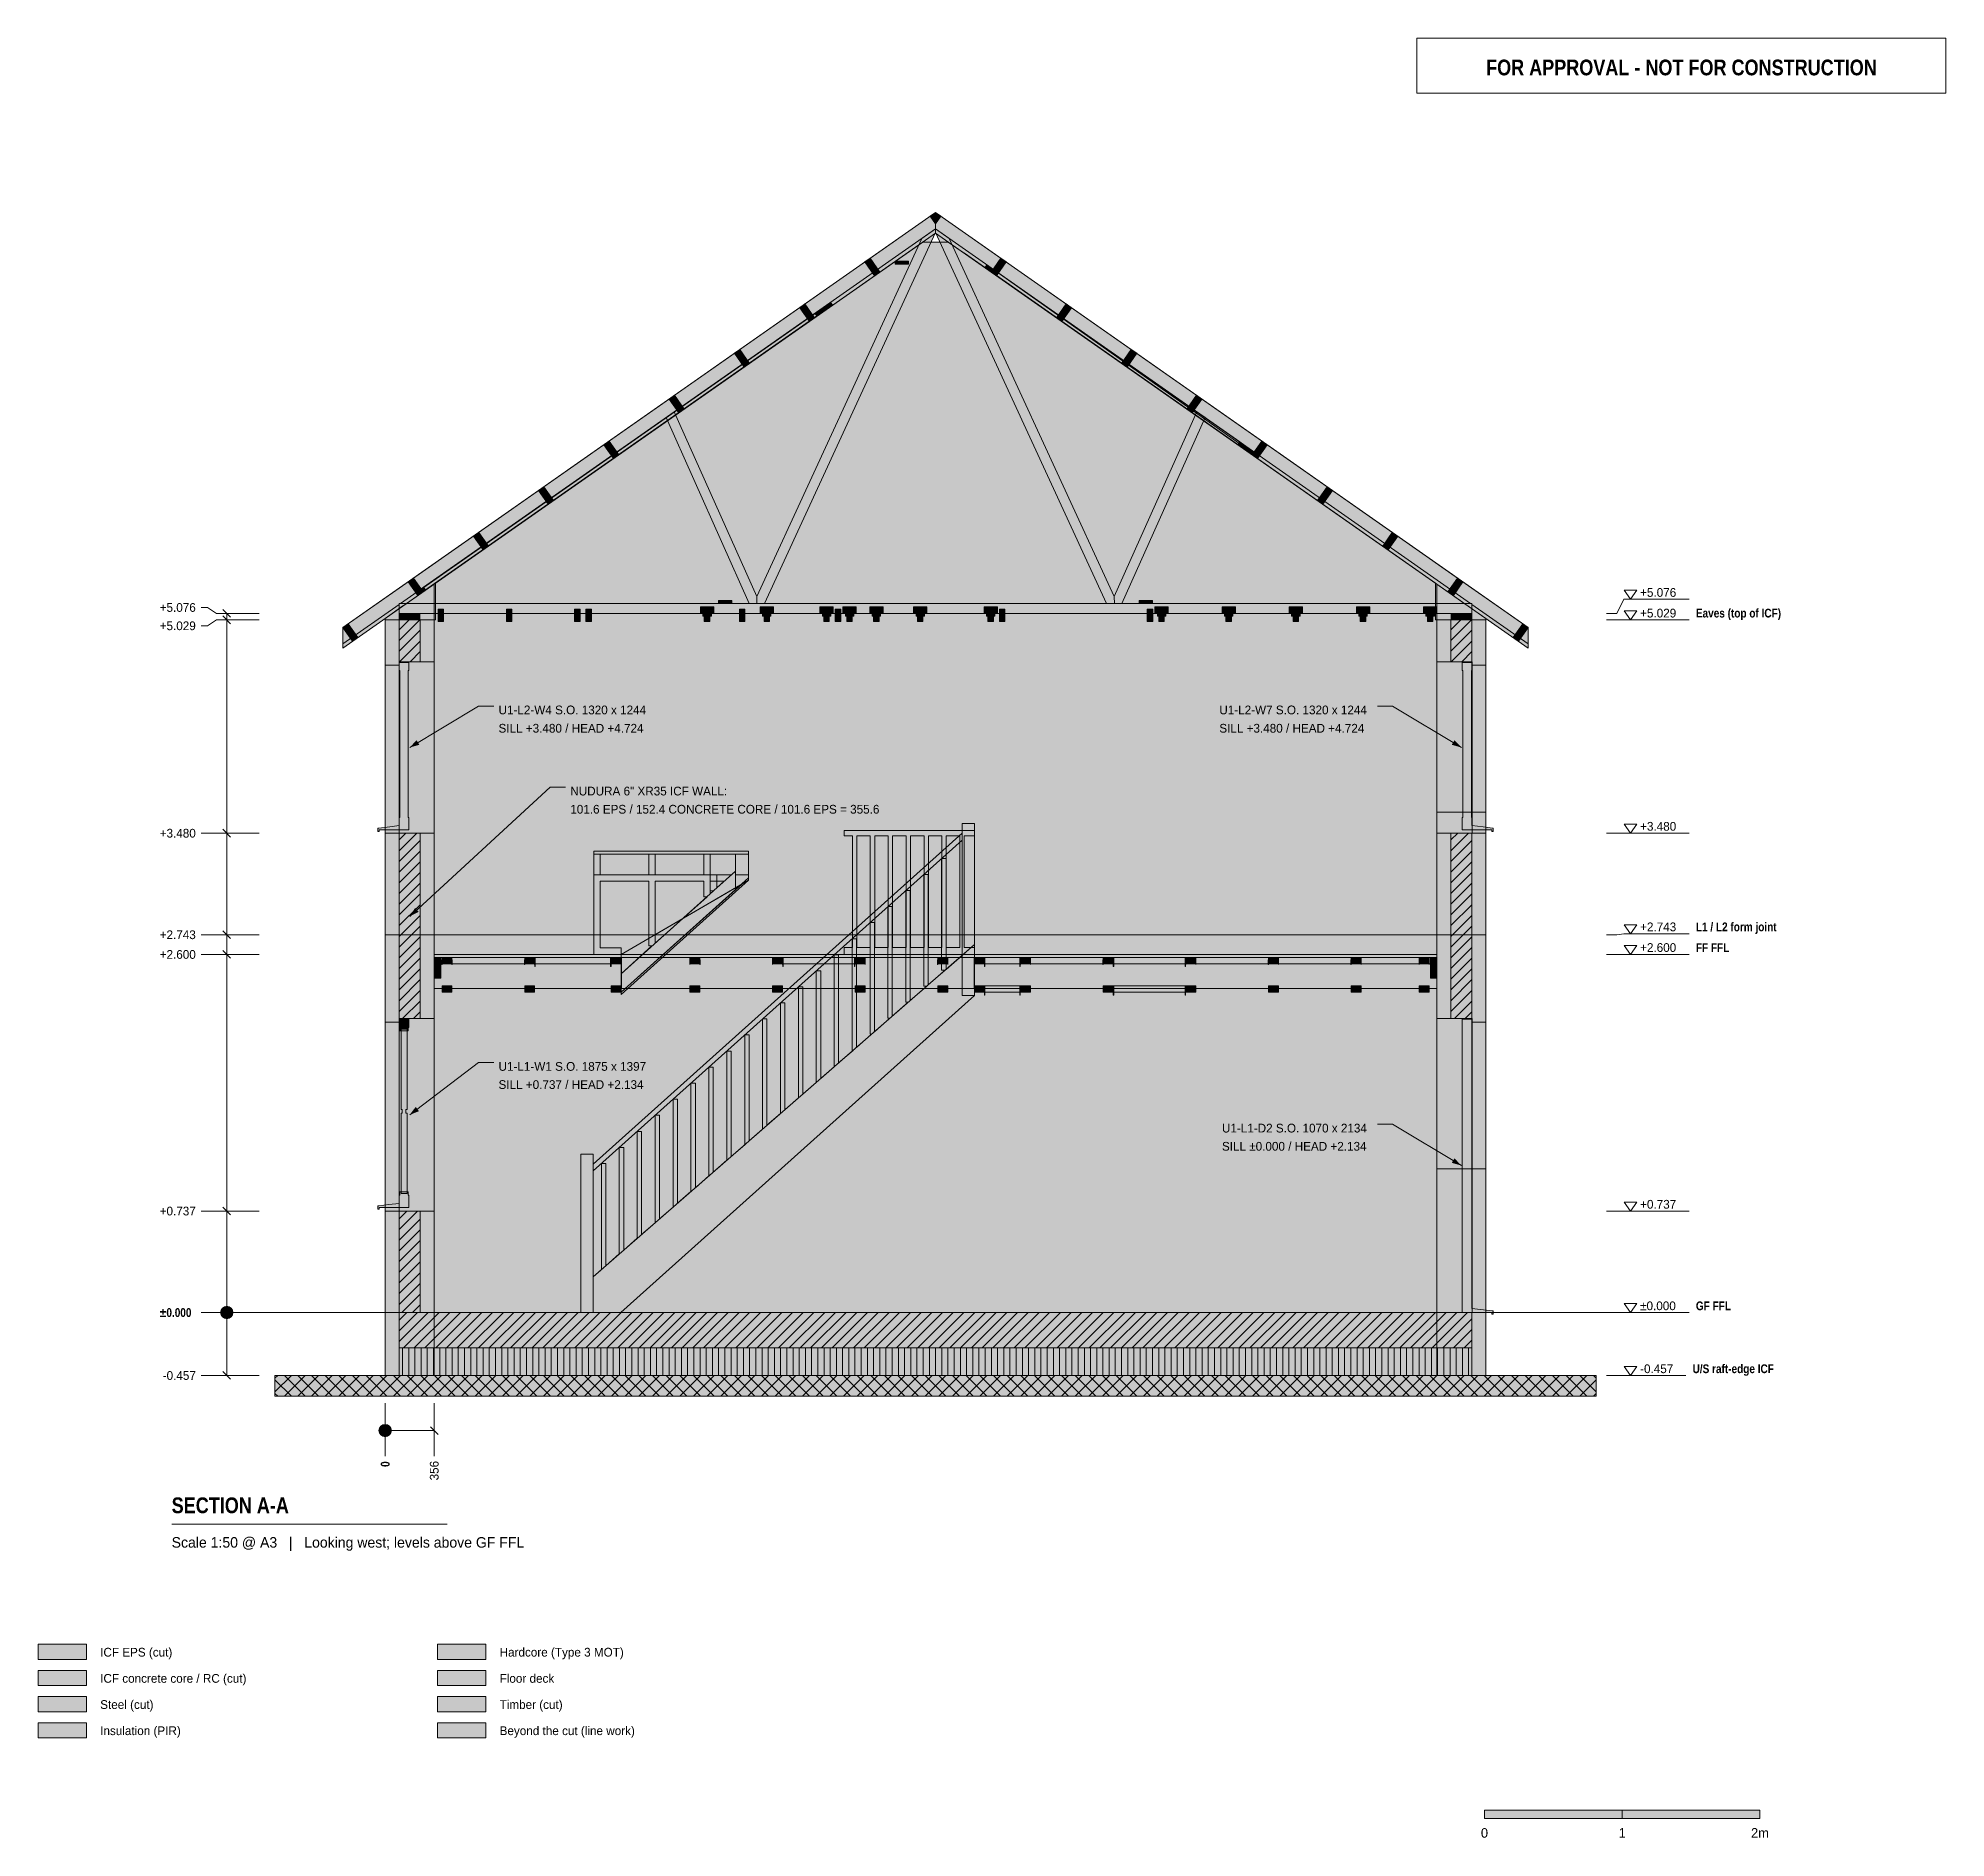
# Model space of a CAD drawing. Header units: millimetres. Extents: x -2519 to 11331, y -3814 to 9252.
import ezdxf
from ezdxf.enums import TextEntityAlignment as Align

# ---------------------------------------------------------------- set-up
doc = ezdxf.new("R2010")
doc.units = ezdxf.units.MM
doc.linetypes.add('DASHED', pattern=[1.524, 1.27, -0.254])
for name, color, linetype in [('FILL-C_BDBDBF', 7, 'Continuous'), ('FILL-C_CCB294', 7, 'Continuous'), ('FILL-EPS', 7, 'Continuous'), ('FILL-INK', 7, 'Continuous'), ('FILL-LIGHT', 7, 'Continuous'), ('FILL-MASONRY_FILL', 7, 'Continuous'), ('FILL-STEEL', 7, 'Continuous'), ('FILL-STEEL_GREY', 7, 'Continuous'), ('FILL-TIMBER', 7, 'Continuous'), ('FILL-WHITE', 7, 'Continuous'), ('LINE-C_BF9E33', 7, 'Continuous'), ('LINE-CORE', 7, 'Continuous'), ('LINE-INK', 7, 'Continuous'), ('LINE-RED', 7, 'Continuous'), ('LINE-STEEL-DASH', 7, 'DASHED'), ('LINE-STEEL_GREY', 7, 'Continuous'), ('LINE-TIMBER_DK', 7, 'Continuous'), ('TEXT-INK', 7, 'Continuous'), ('TEXT-RED', 7, 'Continuous'), ('TEXT-STEEL', 7, 'Continuous'), ('TEXT-STEEL_GREY', 7, 'Continuous')]:
    doc.layers.add(name, color=color, linetype=linetype)
doc.styles.add('OpenSansCondensed-Bold', font='OpenSansCondensed-Bold.ttf')

msp = doc.modelspace()

# ---------------------------------------------------------------- texts
at = {"layer": 'TEXT-INK'}
for s, p in [('+5.076', (-1637, 5087)), ('+5.076', (9111, 5196)), ('+5.029', (-1637, 4954)), ('+5.029', (9111, 5046)), ('U1-L2-W4 S.O. 1320 x 1244', (823, 4343)), ('U1-L2-W7 S.O. 1320 x 1244', (6056, 4343)), ('SILL +3.480 / HEAD +4.724', (823, 4210)), ('SILL +3.480 / HEAD +4.724', (6056, 4210)), ('NUDURA 6" XR35 ICF WALL:', (1344, 3754)), ('101.6 EPS / 152.4 CONCRETE CORE / 101.6 EPS = 355.6', (1344, 3622)), ('+3.480', (-1637, 3448)), ('+3.480', (9111, 3498)), ('+2.743', (-1637, 2711)), ('+2.743', (9111, 2768)), ('+2.600', (-1637, 2568)), ('+2.600', (9111, 2618)), ('U1-L1-W1 S.O. 1875 x 1397', (823, 1755)), ('SILL +0.737 / HEAD +2.134', (823, 1623)), ('U1-L1-D2 S.O. 1070 x 2134', (6075, 1307)), ('SILL ±0.000 / HEAD +2.134', (6075, 1175)), ('+0.737', (-1637, 705)), ('+0.737', (9111, 754)), ('±0.000', (9111, 17)), ('-0.457', (9111, -440)), ('-0.457', (-1615, -489)), ('ICF EPS (cut)', (-2069, -2498)), ('Hardcore (Type 3 MOT)', (831, -2498)), ('ICF concrete core / RC (cut)', (-2069, -2688)), ('Floor deck', (831, -2688)), ('Steel (cut)', (-2069, -2878)), ('Timber (cut)', (831, -2878)), ('Insulation (PIR)', (-2069, -3068)), ('Beyond the cut (line work)', (831, -3068))]:
    msp.add_text(s, height=63.5, dxfattribs=at).set_placement(p)
at = {"layer": 'TEXT-INK', "style": 'OpenSansCondensed-Bold'}
for s, height, p in [('±0.000', 63.5, (-1637, -32)), ('SECTION A-A', 114.3, (-1550, -1457))]:
    msp.add_text(s, height=height, dxfattribs=at).set_placement(p)
msp.add_text('0', height=63.5, rotation=90, dxfattribs=at).set_placement((32, -1121))
at = {"layer": 'TEXT-INK'}
msp.add_text('356', height=63.5, rotation=90, dxfattribs=at).set_placement((388, -1219))
for s, p in [('0', (7981, -3813)), ('1', (8981, -3813)), ('2m', (9981, -3813))]:
    msp.add_text(s, height=69.8, dxfattribs=at).set_placement(p, align=Align.CENTER)
at = {"layer": 'TEXT-RED', "style": 'OpenSansCondensed-Bold'}
msp.add_text('FOR APPROVAL - NOT FOR CONSTRUCTION', height=114.3, dxfattribs=at).set_placement((9411, 8982), align=Align.CENTER)
at = {"layer": 'TEXT-STEEL', "style": 'OpenSansCondensed-Bold'}
for s, p in [('Eaves (top of ICF)', (9516, 5046)), ('L1 / L2 form joint', (9516, 2768)), ('FF FFL', (9516, 2618)), ('GF FFL', (9516, 17)), ('U/S raft-edge ICF', (9492, -440))]:
    msp.add_text(s, height=63.5, dxfattribs=at).set_placement(p)
at = {"layer": 'TEXT-STEEL_GREY'}
msp.add_text('Scale 1:50 @ A3   |   Looking west; levels above GF FFL', height=76.2, dxfattribs=at).set_placement((-1550, -1707))

# ---------------------------------------------------------------- hatches: boundary and pattern name
at = {"layer": 'FILL-C_BDBDBF', "true_color": 0xbdbdbf}
h = msp.add_hatch(color=9, dxfattribs=at)
h.dxf.hatch_style = 1
h.paths.add_polyline_path([(254, 5029), (254, 4725), (217, 4725), (102, 4725), (102, 5029), (238, 5029)])
h = msp.add_hatch(color=9, dxfattribs=at)
h.dxf.hatch_style = 1
h.paths.add_polyline_path([(7890, 5029), (7890, 4725), (7753, 4725), (7738, 4725), (7738, 5029), (7874, 5029)])
h = msp.add_hatch(color=9, dxfattribs=at)
h.dxf.hatch_style = 1
h.paths.add_polyline_path([(254, 3480), (254, 2134), (228, 2134), (102, 2134), (102, 3480), (215, 3480)])
h = msp.add_hatch(color=9, dxfattribs=at)
h.dxf.hatch_style = 1
h.paths.add_polyline_path([(7777, 3480), (7832, 3480), (7890, 3480), (7890, 2134), (7738, 2134), (7738, 3480), (7774, 3480)])
h = msp.add_hatch(color=9, dxfattribs=at)
h.dxf.hatch_style = 1
h.paths.add_polyline_path([(254, 737), (254, 0), (164, 0), (102, 0), (102, 737), (226, 737)])
h = msp.add_hatch(color=9, dxfattribs=at)
h.dxf.hatch_style = 1
h.paths.add_polyline_path([(-2519, -2708), (-2169, -2708), (-2169, -2598), (-2519, -2598)])
at = {"layer": 'FILL-C_CCB294', "true_color": 0xccb294}
h = msp.add_hatch(color=253, dxfattribs=at)
h.dxf.hatch_style = 1
h.paths.add_polyline_path([(102, 5029), (102, 5061), (102, 5076), (150, 5076), (252, 5076), (252, 5044), (252, 5029), (203, 5029)])
h = msp.add_hatch(color=253, dxfattribs=at)
h.dxf.hatch_style = 1
h.paths.add_polyline_path([(102, 5029), (102, 5061), (102, 5076), (150, 5076), (252, 5076), (252, 5044), (252, 5029), (203, 5029)])
h = msp.add_hatch(color=253, dxfattribs=at)
h.dxf.hatch_style = 1
h.paths.add_polyline_path([(7740, 5029), (7740, 5061), (7740, 5076), (7789, 5076), (7890, 5076), (7890, 5044), (7890, 5029), (7841, 5029)])
h = msp.add_hatch(color=253, dxfattribs=at)
h.dxf.hatch_style = 1
h.paths.add_polyline_path([(7740, 5029), (7740, 5061), (7740, 5076), (7789, 5076), (7890, 5076), (7890, 5044), (7890, 5029), (7841, 5029)])
at = {"layer": 'FILL-EPS', "true_color": 0xccffff}
h = msp.add_hatch(color=7, dxfattribs=at)
h.dxf.hatch_style = 1
h.paths.add_polyline_path([(0, 4722), (0, 4766), (0, 4789), (0, 5029), (102, 5029), (102, 4725), (101, 4725), (101, 4713), (101, 4700), (46, 4700), (0, 4700)])
h = msp.add_hatch(color=7, dxfattribs=at)
h.dxf.hatch_style = 1
h.paths.add_polyline_path([(356, 4865), (356, 4772), (356, 4725), (254, 4725), (254, 5029), (356, 5029), (356, 4920), (356, 4909), (356, 4890)])
h = msp.add_hatch(color=7, dxfattribs=at)
h.dxf.hatch_style = 1
h.paths.add_polyline_path([(7738, 5029), (7738, 4725), (7636, 4725), (7636, 4746), (7636, 4791), (7636, 4812), (7636, 5029)])
h = msp.add_hatch(color=7, dxfattribs=at)
h.dxf.hatch_style = 1
h.paths.add_polyline_path([(7992, 4700), (7937, 4700), (7891, 4700), (7891, 4711), (7891, 4725), (7890, 4725), (7890, 5029), (7992, 5029), (7992, 4913), (7992, 4903), (7992, 4878), (7992, 4852), (7992, 4749)])
h = msp.add_hatch(color=7, dxfattribs=at)
h.dxf.hatch_style = 1
h.paths.add_polyline_path([(102, 3480), (102, 2134), (101, 2134), (101, 2121), (101, 2109), (50, 2109), (0, 2109), (0, 2174), (0, 2237), (0, 2302), (0, 2743), (0, 3008), (0, 3480), (55, 3480), (101, 3480)])
h = msp.add_hatch(color=7, dxfattribs=at)
h.dxf.hatch_style = 1
h.paths.add_polyline_path([(356, 2475), (356, 2404), (356, 2252), (356, 2134), (254, 2134), (254, 3480), (356, 3480), (356, 3281), (356, 2743), (356, 2535), (356, 2504)])
h = msp.add_hatch(color=7, dxfattribs=at)
h.dxf.hatch_style = 1
h.paths.add_polyline_path([(7636, 3080), (7636, 3480), (7738, 3480), (7738, 2134), (7643, 2134), (7636, 2134), (7636, 2136), (7636, 2179), (7636, 2239), (7636, 2306), (7636, 2326), (7636, 2743), (7636, 3056)])
h = msp.add_hatch(color=7, dxfattribs=at)
h.dxf.hatch_style = 1
h.paths.add_polyline_path([(7992, 2529), (7992, 2520), (7992, 2484), (7992, 2455), (7992, 2431), (7992, 2386), (7992, 2240), (7992, 2109), (7891, 2109), (7891, 2109), (7891, 2109), (7891, 2134), (7890, 2134), (7890, 3480), (7946, 3480), (7992, 3480), (7992, 3430), (7992, 3380), (7992, 2743)])
h = msp.add_hatch(color=7, dxfattribs=at)
h.dxf.hatch_style = 1
h.paths.add_polyline_path([(102, -306), (102, -457), (68, -457), (0, -457), (0, -151), (0, 0), (0, 213), (0, 737), (50, 737), (101, 737), (102, 737), (102, 0)])
h = msp.add_hatch(color=7, dxfattribs=at)
h.dxf.hatch_style = 1
h.paths.add_polyline_path([(254, 737), (356, 737), (356, 638), (356, 0), (254, 0)])
h = msp.add_hatch(color=7, dxfattribs=at)
h.dxf.hatch_style = 1
h.paths.add_polyline_path([(7890, 0), (7958, 0), (7992, 0), (7992, -306), (7992, -457), (7958, -457), (7890, -457), (7890, -151)])
h = msp.add_hatch(color=7, dxfattribs=at)
h.dxf.hatch_style = 1
h.paths.add_polyline_path([(-2519, -2518), (-2169, -2518), (-2169, -2408), (-2519, -2408)])
at = {"layer": 'FILL-INK', "true_color": 0x1a1a1f}
h = msp.add_hatch(color=250, dxfattribs=at)
h.dxf.hatch_style = 1
h.paths.add_polyline_path([(178, 4102), (228, 4155), (248, 4122)])
h = msp.add_hatch(color=250, dxfattribs=at)
h.dxf.hatch_style = 1
h.paths.add_polyline_path([(7814, 4102), (7744, 4122), (7763, 4155)])
h = msp.add_hatch(color=250, dxfattribs=at)
h.dxf.hatch_style = 1
h.paths.add_polyline_path([(178, 2876), (217, 2937), (242, 2909)])
at = {"layer": 'FILL-INK', "true_color": 0x1a1a1a}
h = msp.add_hatch(color=250, dxfattribs=at)
h.dxf.hatch_style = 1
h.paths.add_polyline_path([(413, 2528), (413, 2526), (413, 2526), (411, 2526), (411, 2528), (411, 2561), (411, 2561), (413, 2561)])
h = msp.add_hatch(color=250, dxfattribs=at)
h.dxf.hatch_style = 1
h.paths.add_polyline_path([(486, 2526), (486, 2526), (485, 2526), (485, 2528), (485, 2561), (485, 2561), (486, 2561), (486, 2528)])
h = msp.add_hatch(color=250, dxfattribs=at)
h.dxf.hatch_style = 1
h.paths.add_polyline_path([(1013, 2526), (1013, 2526), (1011, 2526), (1011, 2528), (1011, 2561), (1011, 2561), (1013, 2561), (1013, 2528)])
h = msp.add_hatch(color=250, dxfattribs=at)
h.dxf.hatch_style = 1
h.paths.add_polyline_path([(1086, 2526), (1086, 2526), (1085, 2526), (1085, 2528), (1085, 2561), (1085, 2561), (1086, 2561), (1086, 2528)])
h = msp.add_hatch(color=250, dxfattribs=at)
h.dxf.hatch_style = 1
h.paths.add_polyline_path([(1641, 2526), (1641, 2526), (1640, 2526), (1640, 2528), (1640, 2561), (1640, 2561), (1641, 2561), (1641, 2528)])
h = msp.add_hatch(color=250, dxfattribs=at)
h.dxf.hatch_style = 1
h.paths.add_polyline_path([(1714, 2526), (1714, 2526), (1713, 2526), (1713, 2528), (1713, 2561), (1713, 2561), (1714, 2561), (1714, 2528)])
h = msp.add_hatch(color=250, dxfattribs=at)
h.dxf.hatch_style = 1
h.paths.add_polyline_path([(2213, 2526), (2213, 2526), (2211, 2526), (2211, 2528), (2211, 2561), (2211, 2561), (2213, 2561), (2213, 2528)])
h = msp.add_hatch(color=250, dxfattribs=at)
h.dxf.hatch_style = 1
h.paths.add_polyline_path([(2286, 2528), (2286, 2526), (2286, 2526), (2285, 2526), (2285, 2528), (2285, 2561), (2285, 2561), (2286, 2561)])
h = msp.add_hatch(color=250, dxfattribs=at)
h.dxf.hatch_style = 1
h.paths.add_polyline_path([(2813, 2526), (2813, 2526), (2811, 2526), (2811, 2528), (2811, 2561), (2811, 2561), (2813, 2561), (2813, 2528)])
h = msp.add_hatch(color=250, dxfattribs=at)
h.dxf.hatch_style = 1
h.paths.add_polyline_path([(2886, 2526), (2886, 2526), (2885, 2526), (2885, 2528), (2885, 2561), (2885, 2561), (2886, 2561), (2886, 2528)])
h = msp.add_hatch(color=250, dxfattribs=at)
h.dxf.hatch_style = 1
h.paths.add_polyline_path([(3413, 2526), (3413, 2526), (3411, 2526), (3411, 2528), (3411, 2561), (3411, 2561), (3413, 2561), (3413, 2528)])
h = msp.add_hatch(color=250, dxfattribs=at)
h.dxf.hatch_style = 1
h.paths.add_polyline_path([(3486, 2526), (3486, 2526), (3485, 2526), (3485, 2528), (3485, 2561), (3485, 2561), (3486, 2561), (3486, 2528)])
h = msp.add_hatch(color=250, dxfattribs=at)
h.dxf.hatch_style = 1
h.paths.add_polyline_path([(4013, 2526), (4013, 2526), (4011, 2526), (4011, 2528), (4011, 2561), (4011, 2561), (4013, 2561), (4013, 2528)])
h = msp.add_hatch(color=250, dxfattribs=at)
h.dxf.hatch_style = 1
h.paths.add_polyline_path([(4086, 2526), (4086, 2526), (4085, 2526), (4085, 2528), (4085, 2561), (4085, 2561), (4086, 2561), (4086, 2528)])
h = msp.add_hatch(color=250, dxfattribs=at)
h.dxf.hatch_style = 1
h.paths.add_polyline_path([(4278, 2528), (4278, 2526), (4278, 2526), (4277, 2526), (4277, 2528), (4277, 2561), (4277, 2561), (4278, 2561)])
h = msp.add_hatch(color=250, dxfattribs=at)
h.dxf.hatch_style = 1
h.paths.add_polyline_path([(4351, 2526), (4351, 2526), (4350, 2526), (4350, 2528), (4350, 2561), (4350, 2561), (4351, 2561), (4351, 2528)])
h = msp.add_hatch(color=250, dxfattribs=at)
h.dxf.hatch_style = 1
h.paths.add_polyline_path([(4613, 2526), (4613, 2526), (4611, 2526), (4611, 2528), (4611, 2561), (4611, 2561), (4613, 2561), (4613, 2528)])
h = msp.add_hatch(color=250, dxfattribs=at)
h.dxf.hatch_style = 1
h.paths.add_polyline_path([(4686, 2526), (4686, 2526), (4685, 2526), (4685, 2528), (4685, 2561), (4685, 2561), (4686, 2561), (4686, 2528)])
h = msp.add_hatch(color=250, dxfattribs=at)
h.dxf.hatch_style = 1
h.paths.add_polyline_path([(5213, 2526), (5213, 2526), (5211, 2526), (5211, 2528), (5211, 2561), (5211, 2561), (5213, 2561), (5213, 2528)])
h = msp.add_hatch(color=250, dxfattribs=at)
h.dxf.hatch_style = 1
h.paths.add_polyline_path([(5286, 2526), (5286, 2526), (5285, 2526), (5285, 2528), (5285, 2561), (5285, 2561), (5286, 2561), (5286, 2528)])
h = msp.add_hatch(color=250, dxfattribs=at)
h.dxf.hatch_style = 1
h.paths.add_polyline_path([(5813, 2526), (5813, 2526), (5811, 2526), (5811, 2528), (5811, 2561), (5811, 2561), (5813, 2561), (5813, 2528)])
h = msp.add_hatch(color=250, dxfattribs=at)
h.dxf.hatch_style = 1
h.paths.add_polyline_path([(5886, 2528), (5886, 2526), (5886, 2526), (5885, 2526), (5885, 2528), (5885, 2561), (5885, 2561), (5886, 2561)])
h = msp.add_hatch(color=250, dxfattribs=at)
h.dxf.hatch_style = 1
h.paths.add_polyline_path([(6413, 2526), (6413, 2526), (6411, 2526), (6411, 2528), (6411, 2561), (6411, 2561), (6413, 2561), (6413, 2528)])
h = msp.add_hatch(color=250, dxfattribs=at)
h.dxf.hatch_style = 1
h.paths.add_polyline_path([(6486, 2526), (6486, 2526), (6485, 2526), (6485, 2528), (6485, 2561), (6485, 2561), (6486, 2561), (6486, 2528)])
h = msp.add_hatch(color=250, dxfattribs=at)
h.dxf.hatch_style = 1
h.paths.add_polyline_path([(7013, 2526), (7013, 2526), (7011, 2526), (7011, 2528), (7011, 2561), (7011, 2561), (7013, 2561), (7013, 2528)])
h = msp.add_hatch(color=250, dxfattribs=at)
h.dxf.hatch_style = 1
h.paths.add_polyline_path([(7086, 2526), (7086, 2526), (7085, 2526), (7085, 2528), (7085, 2561), (7085, 2561), (7086, 2561), (7086, 2528)])
h = msp.add_hatch(color=250, dxfattribs=at)
h.dxf.hatch_style = 1
h.paths.add_polyline_path([(7507, 2526), (7507, 2526), (7506, 2526), (7506, 2528), (7506, 2561), (7506, 2561), (7507, 2561), (7507, 2528)])
h = msp.add_hatch(color=250, dxfattribs=at)
h.dxf.hatch_style = 1
h.paths.add_polyline_path([(7580, 2526), (7580, 2526), (7579, 2526), (7579, 2528), (7579, 2561), (7579, 2561), (7580, 2561), (7580, 2528)])
at = {"layer": 'FILL-INK', "true_color": 0x1a1a1f}
h = msp.add_hatch(color=250, dxfattribs=at)
h.dxf.hatch_style = 1
h.paths.add_polyline_path([(178, 1435), (222, 1493), (245, 1462)])
h = msp.add_hatch(color=250, dxfattribs=at)
h.dxf.hatch_style = 1
h.paths.add_polyline_path([(7814, 1067), (7744, 1087), (7763, 1119)])
at = {"layer": 'FILL-INK', "true_color": 0x14141a}
h = msp.add_hatch(color=250, dxfattribs=at)
h.dxf.hatch_style = 1
h.paths.add_polyline_path([(7981, -3673), (8981, -3673), (8981, -3613), (7981, -3613)])
at = {"layer": 'FILL-LIGHT', "true_color": 0xcccccf}
h = msp.add_hatch(color=254, dxfattribs=at)
h.dxf.hatch_style = 1
h.paths.add_polyline_path([(2724, -257), (102, -257), (102, -171), (102, 0), (5268, 0), (7890, 0), (7890, -87), (7890, -257)])
at = {"layer": 'FILL-MASONRY_FILL', "true_color": 0xe0d9cc}
h = msp.add_hatch(color=254, dxfattribs=at)
h.dxf.hatch_style = 1
h.paths.add_polyline_path([(2628, -607), (-800, -607), (-800, -554), (-800, -457), (5363, -457), (8792, -457), (8792, -511), (8792, -607)])
h = msp.add_hatch(color=254, dxfattribs=at)
h.dxf.hatch_style = 1
h.paths.add_polyline_path([(381, -2518), (731, -2518), (731, -2408), (381, -2408)])
at = {"layer": 'FILL-STEEL', "true_color": 0x0d2973}
h = msp.add_hatch(color=166, dxfattribs=at)
h.dxf.hatch_style = 1
h.paths.add_polyline_path([(-2519, -2898), (-2169, -2898), (-2169, -2788), (-2519, -2788)])
at = {"layer": 'FILL-STEEL_GREY', "true_color": 0x737378}
h = msp.add_hatch(color=8, dxfattribs=at)
h.dxf.hatch_style = 1
h.paths.add_polyline_path([(356, 2590), (356, 2600), (1470, 2600), (2756, 2600), (3870, 2600), (5156, 2600), (6270, 2600), (7556, 2600), (7593, 2600), (7636, 2600), (7636, 2588), (7636, 2578), (7599, 2578), (7556, 2578), (6441, 2578), (5156, 2578), (4041, 2578), (2756, 2578), (1641, 2578), (356, 2578)])
h = msp.add_hatch(color=8, dxfattribs=at)
h.dxf.hatch_style = 1
h.paths.add_polyline_path([(381, -2708), (731, -2708), (731, -2598), (381, -2598)])
at = {"layer": 'FILL-TIMBER', "true_color": 0xedd6a8}
h = msp.add_hatch(color=41, dxfattribs=at)
h.dxf.hatch_style = 1
h.paths.add_polyline_path([(3766, 7611), (3702, 7611), (3702, 7626), (3702, 7633), (3735, 7633), (3799, 7633), (3799, 7619), (3799, 7611)])
h = msp.add_hatch(color=41, dxfattribs=at)
h.dxf.hatch_style = 1
h.paths.add_polyline_path([(3233, 7306), (3133, 7236), (3122, 7252), (3121, 7254), (3220, 7324), (3234, 7333), (3235, 7331), (3247, 7315)])
h = msp.add_hatch(color=41, dxfattribs=at)
h.dxf.hatch_style = 1
h.paths.add_polyline_path([(6255, 6258), (6191, 6303), (6197, 6311), (6204, 6321), (6267, 6276), (6317, 6241), (6310, 6231), (6305, 6223)])
h = msp.add_hatch(color=41, dxfattribs=at)
h.dxf.hatch_style = 1
h.paths.add_polyline_path([(2483, 5148), (2419, 5148), (2419, 5163), (2419, 5170), (2452, 5170), (2516, 5170), (2516, 5156), (2516, 5148)])
h = msp.add_hatch(color=41, dxfattribs=at)
h.dxf.hatch_style = 1
h.paths.add_polyline_path([(5539, 5148), (5475, 5148), (5475, 5163), (5475, 5170), (5508, 5170), (5572, 5170), (5572, 5156), (5572, 5148)])
h = msp.add_hatch(color=41, dxfattribs=at)
h.dxf.hatch_style = 1
h.paths.add_polyline_path([(-49, 3493), (-53, 3493), (-53, 3504), (-53, 3517), (-50, 3517), (-47, 3517), (34, 3527), (102, 3535), (102, 3563), (102, 3595), (106, 3595), (106, 3668), (106, 3670), (106, 4411), (106, 4585), (106, 4658), (106, 4660), (102, 4660), (102, 4687), (102, 4720), (140, 4720), (172, 4720), (172, 4692), (172, 4660), (168, 4660), (168, 4587), (168, 4585), (168, 3844), (168, 3670), (168, 3597), (168, 3595), (172, 3595), (172, 3568), (172, 3535), (172, 3522), (172, 3505), (55, 3505), (-43, 3505), (-43, 3500), (-43, 3493)])
h = msp.add_hatch(color=41, dxfattribs=at)
h.dxf.hatch_style = 1
h.paths.add_polyline_path([(7824, 3595), (7824, 3668), (7824, 3670), (7824, 4417), (7824, 4585), (7824, 4658), (7824, 4660), (7820, 4660), (7820, 4687), (7820, 4720), (7858, 4720), (7890, 4720), (7890, 4692), (7890, 4660), (7886, 4660), (7886, 4587), (7886, 4585), (7886, 3838), (7886, 3670), (7886, 3597), (7886, 3595), (7890, 3595), (7890, 3568), (7890, 3535), (7971, 3525), (8039, 3517), (8042, 3517), (8045, 3517), (8045, 3506), (8045, 3493), (8039, 3493), (8035, 3493), (8035, 3499), (8035, 3505), (7918, 3505), (7820, 3505), (7820, 3519), (7820, 3535), (7820, 3563), (7820, 3595)])
h = msp.add_hatch(color=41, dxfattribs=at)
h.dxf.hatch_style = 1
h.paths.add_polyline_path([(403, 2578), (403, 2476), (403, 2428), (387, 2428), (356, 2428), (356, 2530), (356, 2578), (371, 2578)])
h = msp.add_hatch(color=41, dxfattribs=at)
h.dxf.hatch_style = 1
h.paths.add_polyline_path([(485, 2578), (485, 2555), (485, 2531), (448, 2531), (413, 2531), (413, 2554), (413, 2578), (449, 2578)])
h = msp.add_hatch(color=41, dxfattribs=at)
h.dxf.hatch_style = 1
h.paths.add_polyline_path([(1085, 2578), (1085, 2555), (1085, 2531), (1048, 2531), (1013, 2531), (1013, 2554), (1013, 2578), (1049, 2578)])
h = msp.add_hatch(color=41, dxfattribs=at)
h.dxf.hatch_style = 1
h.paths.add_polyline_path([(1713, 2578), (1713, 2555), (1713, 2531), (1676, 2531), (1641, 2531), (1641, 2554), (1641, 2578), (1678, 2578)])
h = msp.add_hatch(color=41, dxfattribs=at)
h.dxf.hatch_style = 1
h.paths.add_polyline_path([(2285, 2578), (2285, 2555), (2285, 2531), (2248, 2531), (2213, 2531), (2213, 2554), (2213, 2578), (2249, 2578)])
h = msp.add_hatch(color=41, dxfattribs=at)
h.dxf.hatch_style = 1
h.paths.add_polyline_path([(2885, 2578), (2885, 2555), (2885, 2531), (2848, 2531), (2813, 2531), (2813, 2554), (2813, 2578), (2849, 2578)])
h = msp.add_hatch(color=41, dxfattribs=at)
h.dxf.hatch_style = 1
h.paths.add_polyline_path([(3485, 2578), (3485, 2555), (3485, 2531), (3448, 2531), (3413, 2531), (3413, 2554), (3413, 2578), (3449, 2578)])
h = msp.add_hatch(color=41, dxfattribs=at)
h.dxf.hatch_style = 1
h.paths.add_polyline_path([(4085, 2578), (4085, 2555), (4085, 2531), (4048, 2531), (4013, 2531), (4013, 2554), (4013, 2578), (4049, 2578)])
h = msp.add_hatch(color=41, dxfattribs=at)
h.dxf.hatch_style = 1
h.paths.add_polyline_path([(4350, 2578), (4350, 2555), (4350, 2531), (4313, 2531), (4278, 2531), (4278, 2554), (4278, 2578), (4315, 2578)])
h = msp.add_hatch(color=41, dxfattribs=at)
h.dxf.hatch_style = 1
h.paths.add_polyline_path([(4685, 2578), (4685, 2555), (4685, 2531), (4648, 2531), (4613, 2531), (4613, 2554), (4613, 2578), (4649, 2578)])
h = msp.add_hatch(color=41, dxfattribs=at)
h.dxf.hatch_style = 1
h.paths.add_polyline_path([(5285, 2578), (5285, 2555), (5285, 2531), (5248, 2531), (5213, 2531), (5213, 2554), (5213, 2578), (5249, 2578)])
h = msp.add_hatch(color=41, dxfattribs=at)
h.dxf.hatch_style = 1
h.paths.add_polyline_path([(5885, 2578), (5885, 2555), (5885, 2531), (5848, 2531), (5813, 2531), (5813, 2554), (5813, 2578), (5849, 2578)])
h = msp.add_hatch(color=41, dxfattribs=at)
h.dxf.hatch_style = 1
h.paths.add_polyline_path([(6485, 2578), (6485, 2555), (6485, 2531), (6448, 2531), (6413, 2531), (6413, 2554), (6413, 2578), (6449, 2578)])
h = msp.add_hatch(color=41, dxfattribs=at)
h.dxf.hatch_style = 1
h.paths.add_polyline_path([(7085, 2578), (7085, 2555), (7085, 2531), (7048, 2531), (7013, 2531), (7013, 2554), (7013, 2578), (7049, 2578)])
h = msp.add_hatch(color=41, dxfattribs=at)
h.dxf.hatch_style = 1
h.paths.add_polyline_path([(7579, 2578), (7579, 2555), (7579, 2531), (7542, 2531), (7507, 2531), (7507, 2554), (7507, 2578), (7544, 2578)])
h = msp.add_hatch(color=41, dxfattribs=at)
h.dxf.hatch_style = 1
h.paths.add_polyline_path([(7636, 2578), (7636, 2476), (7636, 2428), (7621, 2428), (7589, 2428), (7589, 2530), (7589, 2578), (7604, 2578)])
h = msp.add_hatch(color=41, dxfattribs=at)
h.dxf.hatch_style = 1
h.paths.add_polyline_path([(449, 2372), (485, 2372), (485, 2349), (485, 2325), (448, 2325), (413, 2325), (413, 2348), (413, 2372)])
h = msp.add_hatch(color=41, dxfattribs=at)
h.dxf.hatch_style = 1
h.paths.add_polyline_path([(1085, 2372), (1085, 2349), (1085, 2325), (1048, 2325), (1013, 2325), (1013, 2348), (1013, 2372), (1049, 2372)])
h = msp.add_hatch(color=41, dxfattribs=at)
h.dxf.hatch_style = 1
h.paths.add_polyline_path([(1713, 2372), (1713, 2349), (1713, 2325), (1676, 2325), (1641, 2325), (1641, 2348), (1641, 2372), (1677, 2372)])
h = msp.add_hatch(color=41, dxfattribs=at)
h.dxf.hatch_style = 1
h.paths.add_polyline_path([(2285, 2372), (2285, 2349), (2285, 2325), (2248, 2325), (2213, 2325), (2213, 2348), (2213, 2372), (2249, 2372)])
h = msp.add_hatch(color=41, dxfattribs=at)
h.dxf.hatch_style = 1
h.paths.add_polyline_path([(2885, 2372), (2885, 2349), (2885, 2325), (2848, 2325), (2813, 2325), (2813, 2348), (2813, 2372), (2849, 2372)])
h = msp.add_hatch(color=41, dxfattribs=at)
h.dxf.hatch_style = 1
h.paths.add_polyline_path([(3485, 2372), (3485, 2349), (3485, 2325), (3448, 2325), (3413, 2325), (3413, 2348), (3413, 2372), (3449, 2372)])
h = msp.add_hatch(color=41, dxfattribs=at)
h.dxf.hatch_style = 1
h.paths.add_polyline_path([(4085, 2372), (4085, 2349), (4085, 2325), (4048, 2325), (4013, 2325), (4013, 2348), (4013, 2372), (4049, 2372)])
h = msp.add_hatch(color=41, dxfattribs=at)
h.dxf.hatch_style = 1
h.paths.add_polyline_path([(4314, 2372), (4350, 2372), (4350, 2349), (4350, 2325), (4314, 2325), (4278, 2325), (4278, 2348), (4278, 2372)])
h = msp.add_hatch(color=41, dxfattribs=at)
h.dxf.hatch_style = 1
h.paths.add_polyline_path([(4374, 2325), (4354, 2325), (4354, 2329), (4354, 2372), (4588, 2372), (4608, 2372), (4608, 2368), (4608, 2325)])
h = msp.add_hatch(color=41, dxfattribs=at)
h.dxf.hatch_style = 1
h.paths.add_polyline_path([(4685, 2372), (4685, 2349), (4685, 2325), (4648, 2325), (4613, 2325), (4613, 2348), (4613, 2372), (4649, 2372)])
h = msp.add_hatch(color=41, dxfattribs=at)
h.dxf.hatch_style = 1
h.paths.add_polyline_path([(5285, 2372), (5285, 2349), (5285, 2325), (5248, 2325), (5213, 2325), (5213, 2348), (5213, 2372), (5249, 2372)])
h = msp.add_hatch(color=41, dxfattribs=at)
h.dxf.hatch_style = 1
h.paths.add_polyline_path([(5885, 2372), (5885, 2349), (5885, 2325), (5848, 2325), (5813, 2325), (5813, 2348), (5813, 2372), (5849, 2372)])
h = msp.add_hatch(color=41, dxfattribs=at)
h.dxf.hatch_style = 1
h.paths.add_polyline_path([(6485, 2372), (6485, 2349), (6485, 2325), (6448, 2325), (6413, 2325), (6413, 2348), (6413, 2372), (6449, 2372)])
h = msp.add_hatch(color=41, dxfattribs=at)
h.dxf.hatch_style = 1
h.paths.add_polyline_path([(7085, 2372), (7085, 2349), (7085, 2325), (7048, 2325), (7013, 2325), (7013, 2348), (7013, 2372), (7049, 2372)])
h = msp.add_hatch(color=41, dxfattribs=at)
h.dxf.hatch_style = 1
h.paths.add_polyline_path([(7579, 2372), (7579, 2349), (7579, 2325), (7543, 2325), (7507, 2325), (7507, 2348), (7507, 2372), (7543, 2372)])
h = msp.add_hatch(color=41, dxfattribs=at)
h.dxf.hatch_style = 1
h.paths.add_polyline_path([(159, 2057), (155, 2057), (151, 2057), (137, 2057), (123, 2057), (119, 2057), (115, 2057), (115, 2044), (106, 2044), (106, 2057), (106, 2069), (102, 2069), (102, 2099), (102, 2129), (137, 2129), (172, 2129), (172, 2099), (172, 2069), (168, 2069), (168, 2057), (168, 2044), (159, 2044)])
h = msp.add_hatch(color=41, dxfattribs=at)
h.dxf.hatch_style = 1
h.paths.add_polyline_path([(7820, 2129), (7888, 2129), (7890, 2129), (7890, 2128), (7890, 2059), (7890, 1363), (7890, 30), (8038, 12), (8039, 12), (8045, 12), (8045, 12), (8045, 12), (8045, -12), (8035, -12), (8035, -12), (8035, -12), (8035, 0), (7821, 0), (7820, 0), (7820, 0), (7820, 30), (7820, 726), (7820, 2059), (7820, 2061)])
h = msp.add_hatch(color=41, dxfattribs=at)
h.dxf.hatch_style = 1
h.paths.add_polyline_path([(115, 1448), (119, 1448), (123, 1448), (123, 1460), (123, 1461), (123, 1472), (123, 1473), (119, 1473), (115, 1473), (115, 2044), (123, 2044), (137, 2044), (151, 2044), (159, 2044), (159, 1473), (155, 1473), (151, 1473), (151, 1461), (151, 1461), (151, 1449), (151, 1448), (155, 1448), (159, 1448), (159, 877), (151, 877), (137, 877), (123, 877), (115, 877)])
h = msp.add_hatch(color=41, dxfattribs=at)
h.dxf.hatch_style = 1
h.paths.add_polyline_path([(-43, 750), (-48, 750), (-53, 750), (-53, 762), (-53, 774), (-50, 774), (-47, 774), (27, 783), (102, 792), (102, 822), (102, 852), (106, 852), (106, 864), (106, 877), (115, 877), (115, 864), (119, 864), (123, 864), (137, 864), (151, 864), (155, 864), (159, 864), (159, 877), (168, 877), (168, 865), (168, 852), (172, 852), (172, 822), (172, 792), (172, 777), (172, 762), (64, 762), (-43, 762), (-43, 756)])
at = {"layer": 'FILL-TIMBER', "true_color": 0xfced9e}
h = msp.add_hatch(color=41, dxfattribs=at)
h.dxf.hatch_style = 1
h.paths.add_polyline_path([(7890, -457), (2724, -457), (102, -457), (102, -424), (102, -357), (102, -324), (102, -257), (5268, -257), (7890, -257), (7890, -291), (7890, -357), (7890, -391)])
at = {"layer": 'FILL-TIMBER', "true_color": 0xedd6a8}
h = msp.add_hatch(color=41, dxfattribs=at)
h.dxf.hatch_style = 1
h.paths.add_polyline_path([(381, -2898), (731, -2898), (731, -2788), (381, -2788)])
at = {"layer": 'FILL-TIMBER', "true_color": 0xfced9e}
h = msp.add_hatch(color=41, dxfattribs=at)
h.dxf.hatch_style = 1
h.paths.add_polyline_path([(-2519, -3088), (-2169, -3088), (-2169, -2978), (-2519, -2978)])
at = {"layer": 'FILL-WHITE', "true_color": 0xffffff}
h = msp.add_hatch(color=7, dxfattribs=at)
h.dxf.hatch_style = 1
h.paths.add_polyline_path([(-307, 4973), (3996, 7986), (3996, 7837), (-307, 4824)])
h = msp.add_hatch(color=7, dxfattribs=at)
h.dxf.hatch_style = 1
h.paths.add_polyline_path([(-307, 4973), (3996, 7986), (3996, 7837), (-307, 4824)])
h = msp.add_hatch(color=7, dxfattribs=at)
h.dxf.hatch_style = 1
h.paths.add_polyline_path([(-307, 4973), (3996, 7986), (3996, 7837), (-307, 4824)])
h = msp.add_hatch(color=7, dxfattribs=at)
h.dxf.hatch_style = 1
h.paths.add_polyline_path([(-307, 4973), (3996, 7986), (3996, 7837), (-307, 4824)])
h = msp.add_hatch(color=7, dxfattribs=at)
h.dxf.hatch_style = 1
h.paths.add_polyline_path([(-307, 4855), (-307, 4973), (102, 5259), (3996, 7986), (3996, 7986), (3996, 7986), (3996, 7867), (112, 5148), (102, 5148), (102, 5141), (-307, 4855)])
h = msp.add_hatch(color=7, dxfattribs=at)
h.dxf.hatch_style = 1
h.paths.add_polyline_path([(-307, 4973), (102, 5259), (102, 5259), (102, 5259), (3996, 7986), (3996, 7867), (112, 5148), (102, 5148), (102, 5141), (-307, 4855), (-307, 4973)])
h = msp.add_hatch(color=7, dxfattribs=at)
h.dxf.hatch_style = 1
h.paths.add_polyline_path([(-307, 4855), (-307, 4973), (102, 5259), (3996, 7986), (3996, 7986), (3996, 7986), (3996, 7867), (112, 5148), (102, 5148), (102, 5141), (-307, 4855)])
h = msp.add_hatch(color=7, dxfattribs=at)
h.dxf.hatch_style = 1
h.paths.add_polyline_path([(-307, 4973), (102, 5259), (102, 5259), (102, 5259), (3996, 7986), (3996, 7867), (112, 5148), (102, 5148), (102, 5141), (-307, 4855), (-307, 4973)])
h = msp.add_hatch(color=7, dxfattribs=at)
h.dxf.hatch_style = 1
h.paths.add_polyline_path([(-307, 4855), (-307, 4973), (102, 5259), (3996, 7986), (3996, 7986), (3996, 7986), (3996, 7867), (112, 5148), (102, 5148), (102, 5141), (-307, 4855)])
h = msp.add_hatch(color=7, dxfattribs=at)
h.dxf.hatch_style = 1
h.paths.add_polyline_path([(-307, 4973), (102, 5259), (102, 5259), (102, 5259), (3996, 7986), (3996, 7867), (112, 5148), (102, 5148), (102, 5141), (-307, 4855), (-307, 4973)])
h = msp.add_hatch(color=7, dxfattribs=at)
h.dxf.hatch_style = 1
h.paths.add_polyline_path([(-307, 4855), (-307, 4973), (102, 5259), (3996, 7986), (3996, 7986), (3996, 7986), (3996, 7867), (112, 5148), (102, 5148), (102, 5141), (-307, 4855)])
h = msp.add_hatch(color=7, dxfattribs=at)
h.dxf.hatch_style = 1
h.paths.add_polyline_path([(-307, 4973), (102, 5259), (102, 5259), (102, 5259), (3996, 7986), (3996, 7867), (112, 5148), (102, 5148), (102, 5141), (-307, 4855), (-307, 4973)])
h = msp.add_hatch(color=7, dxfattribs=at)
h.dxf.hatch_style = 1
h.paths.add_polyline_path([(-307, 4855), (-307, 4973), (102, 5259), (3996, 7986), (3996, 7986), (3996, 7986), (3996, 7867), (112, 5148), (102, 5148), (102, 5141), (-307, 4855)])
h = msp.add_hatch(color=7, dxfattribs=at)
h.dxf.hatch_style = 1
h.paths.add_polyline_path([(-307, 4973), (102, 5259), (102, 5259), (102, 5259), (3996, 7986), (3996, 7867), (112, 5148), (102, 5148), (102, 5141), (-307, 4855), (-307, 4973)])
h = msp.add_hatch(color=7, dxfattribs=at)
h.dxf.hatch_style = 1
h.paths.add_polyline_path([(-307, 4855), (-307, 4973), (102, 5259), (3996, 7986), (3996, 7986), (3996, 7986), (3996, 7867), (112, 5148), (102, 5148), (102, 5141), (-307, 4855)])
h = msp.add_hatch(color=7, dxfattribs=at)
h.dxf.hatch_style = 1
h.paths.add_polyline_path([(-307, 4973), (102, 5259), (102, 5259), (102, 5259), (3996, 7986), (3996, 7867), (112, 5148), (102, 5148), (102, 5141), (-307, 4855), (-307, 4973)])
h = msp.add_hatch(color=7, dxfattribs=at)
h.dxf.hatch_style = 1
h.paths.add_polyline_path([(3957, 7959), (3996, 7986), (3996, 7904)])
h = msp.add_hatch(color=7, dxfattribs=at)
h.dxf.hatch_style = 1
h.paths.add_polyline_path([(3957, 7959), (3996, 7986), (3996, 7904)])
h = msp.add_hatch(color=7, dxfattribs=at)
h.dxf.hatch_style = 1
h.paths.add_polyline_path([(3996, 7986), (3996, 7986), (3995, 7986)])
h = msp.add_hatch(color=7, dxfattribs=at)
h.dxf.hatch_style = 1
h.paths.add_polyline_path([(3996, 7986), (3996, 7986), (3995, 7986)])
h = msp.add_hatch(color=7, dxfattribs=at)
h.dxf.hatch_style = 1
h.paths.add_polyline_path([(3996, 7986), (3996, 7986), (3995, 7986)])
h = msp.add_hatch(color=7, dxfattribs=at)
h.dxf.hatch_style = 1
h.paths.add_polyline_path([(3996, 7986), (3996, 7986), (3995, 7986)])
h = msp.add_hatch(color=7, dxfattribs=at)
h.dxf.hatch_style = 1
h.paths.add_polyline_path([(3996, 7986), (3996, 7986), (3995, 7986)])
h = msp.add_hatch(color=7, dxfattribs=at)
h.dxf.hatch_style = 1
h.paths.add_polyline_path([(3996, 7986), (3996, 7986), (3995, 7986)])
h = msp.add_hatch(color=7, dxfattribs=at)
h.dxf.hatch_style = 1
h.paths.add_polyline_path([(3996, 7837), (3996, 7986), (8298, 4973), (8298, 4824), (3996, 7837)])
h = msp.add_hatch(color=7, dxfattribs=at)
h.dxf.hatch_style = 1
h.paths.add_polyline_path([(3996, 7837), (3996, 7986), (8298, 4973), (8298, 4824), (3996, 7837)])
h = msp.add_hatch(color=7, dxfattribs=at)
h.dxf.hatch_style = 1
h.paths.add_polyline_path([(3996, 7904), (3996, 7986), (4034, 7959)])
h = msp.add_hatch(color=7, dxfattribs=at)
h.dxf.hatch_style = 1
h.paths.add_polyline_path([(3996, 7904), (3996, 7986), (4034, 7959)])
h = msp.add_hatch(color=7, dxfattribs=at)
h.dxf.hatch_style = 1
h.paths.add_polyline_path([(3996, 7837), (3996, 7986), (8298, 4973), (8298, 4824), (3996, 7837)])
h = msp.add_hatch(color=7, dxfattribs=at)
h.dxf.hatch_style = 1
h.paths.add_polyline_path([(3996, 7837), (3996, 7986), (8298, 4973), (8298, 4824), (3996, 7837)])
h = msp.add_hatch(color=7, dxfattribs=at)
h.dxf.hatch_style = 1
h.paths.add_polyline_path([(3996, 7986), (7890, 5259), (8298, 4973), (8298, 4855), (7890, 5141), (7890, 5148), (7879, 5148), (3996, 7867), (3996, 7986)])
h = msp.add_hatch(color=7, dxfattribs=at)
h.dxf.hatch_style = 1
h.paths.add_polyline_path([(7890, 5259), (7890, 5259), (7890, 5259), (8298, 4973), (8298, 4973), (8298, 4855), (7890, 5141), (7890, 5148), (7879, 5148), (3996, 7867), (3996, 7986)])
h = msp.add_hatch(color=7, dxfattribs=at)
h.dxf.hatch_style = 1
h.paths.add_polyline_path([(3996, 7986), (7890, 5259), (8298, 4973), (8298, 4855), (7890, 5141), (7890, 5148), (7879, 5148), (3996, 7867), (3996, 7986)])
h = msp.add_hatch(color=7, dxfattribs=at)
h.dxf.hatch_style = 1
h.paths.add_polyline_path([(7890, 5259), (7890, 5259), (7890, 5259), (8298, 4973), (8298, 4973), (8298, 4855), (7890, 5141), (7890, 5148), (7879, 5148), (3996, 7867), (3996, 7986)])
h = msp.add_hatch(color=7, dxfattribs=at)
h.dxf.hatch_style = 1
h.paths.add_polyline_path([(3996, 7986), (7890, 5259), (8298, 4973), (8298, 4855), (7890, 5141), (7890, 5148), (7879, 5148), (3996, 7867), (3996, 7986)])
h = msp.add_hatch(color=7, dxfattribs=at)
h.dxf.hatch_style = 1
h.paths.add_polyline_path([(7890, 5259), (7890, 5259), (7890, 5259), (8298, 4973), (8298, 4973), (8298, 4855), (7890, 5141), (7890, 5148), (7879, 5148), (3996, 7867), (3996, 7986)])
h = msp.add_hatch(color=7, dxfattribs=at)
h.dxf.hatch_style = 1
h.paths.add_polyline_path([(3996, 7986), (7890, 5259), (8298, 4973), (8298, 4855), (7890, 5141), (7890, 5148), (7879, 5148), (3996, 7867), (3996, 7986)])
h = msp.add_hatch(color=7, dxfattribs=at)
h.dxf.hatch_style = 1
h.paths.add_polyline_path([(7890, 5259), (7890, 5259), (7890, 5259), (8298, 4973), (8298, 4973), (8298, 4855), (7890, 5141), (7890, 5148), (7879, 5148), (3996, 7867), (3996, 7986)])
h = msp.add_hatch(color=7, dxfattribs=at)
h.dxf.hatch_style = 1
h.paths.add_polyline_path([(3996, 7986), (7890, 5259), (8298, 4973), (8298, 4855), (7890, 5141), (7890, 5148), (7879, 5148), (3996, 7867), (3996, 7986)])
h = msp.add_hatch(color=7, dxfattribs=at)
h.dxf.hatch_style = 1
h.paths.add_polyline_path([(7890, 5259), (7890, 5259), (7890, 5259), (8298, 4973), (8298, 4973), (8298, 4855), (7890, 5141), (7890, 5148), (7879, 5148), (3996, 7867), (3996, 7986)])
h = msp.add_hatch(color=7, dxfattribs=at)
h.dxf.hatch_style = 1
h.paths.add_polyline_path([(3996, 7986), (7890, 5259), (8298, 4973), (8298, 4855), (7890, 5141), (7890, 5148), (7879, 5148), (3996, 7867), (3996, 7986)])
h = msp.add_hatch(color=7, dxfattribs=at)
h.dxf.hatch_style = 1
h.paths.add_polyline_path([(7890, 5259), (7890, 5259), (7890, 5259), (8298, 4973), (8298, 4973), (8298, 4855), (7890, 5141), (7890, 5148), (7879, 5148), (3996, 7867), (3996, 7986)])
h = msp.add_hatch(color=7, dxfattribs=at)
h.dxf.hatch_style = 1
h.paths.add_polyline_path([(356, 5288), (3904, 7772), (4088, 7772), (4203, 7692), (4204, 7691), (4204, 7692), (4205, 7690), (7636, 5288), (7636, 2743), (356, 2743)])
h = msp.add_hatch(color=7, dxfattribs=at)
h.dxf.hatch_style = 1
h.paths.add_polyline_path([(356, 5029), (366, 5029), (366, 5295), (3904, 7772), (4088, 7772), (4213, 7684), (4431, 7532), (4432, 7532), (4432, 7532), (4433, 7531), (4433, 7531), (4433, 7531), (7626, 5295), (7626, 5029), (7636, 5029), (7636, 2743), (356, 2743)])
h = msp.add_hatch(color=7, dxfattribs=at)
h.dxf.hatch_style = 1
h.paths.add_polyline_path([(3897, 7798), (3996, 7867), (3996, 7841), (2754, 5148), (2698, 5148), (2698, 5199)])
h = msp.add_hatch(color=7, dxfattribs=at)
h.dxf.hatch_style = 1
h.paths.add_polyline_path([(3897, 7798), (3996, 7867), (3996, 7841), (2754, 5148), (2698, 5148), (2698, 5199)])
h = msp.add_hatch(color=7, dxfattribs=at)
h.dxf.hatch_style = 1
h.paths.add_polyline_path([(3897, 7798), (3996, 7867), (3996, 7841), (2754, 5148), (2698, 5148), (2698, 5199)])
h = msp.add_hatch(color=7, dxfattribs=at)
h.dxf.hatch_style = 1
h.paths.add_polyline_path([(3897, 7798), (3996, 7867), (3996, 7841), (2754, 5148), (2698, 5148), (2698, 5199)])
h = msp.add_hatch(color=7, dxfattribs=at)
h.dxf.hatch_style = 1
h.paths.add_polyline_path([(3897, 7798), (3996, 7867), (3996, 7841), (2754, 5148), (2698, 5148), (2698, 5199)])
h = msp.add_hatch(color=7, dxfattribs=at)
h.dxf.hatch_style = 1
h.paths.add_polyline_path([(3897, 7798), (3996, 7867), (3996, 7841), (2754, 5148), (2698, 5148), (2698, 5199)])
h = msp.add_hatch(color=7, dxfattribs=at)
h.dxf.hatch_style = 1
h.paths.add_polyline_path([(3897, 7798), (3996, 7867), (3996, 7841), (2754, 5148), (2698, 5148), (2698, 5199)])
h = msp.add_hatch(color=7, dxfattribs=at)
h.dxf.hatch_style = 1
h.paths.add_polyline_path([(3897, 7798), (3996, 7867), (3996, 7841), (2754, 5148), (2698, 5148), (2698, 5199)])
h = msp.add_hatch(color=7, dxfattribs=at)
h.dxf.hatch_style = 1
h.paths.add_polyline_path([(3897, 7798), (3996, 7867), (3996, 7841), (2754, 5148), (2698, 5148), (2698, 5199)])
h = msp.add_hatch(color=7, dxfattribs=at)
h.dxf.hatch_style = 1
h.paths.add_polyline_path([(3897, 7798), (3996, 7867), (3996, 7841), (2754, 5148), (2698, 5148), (2698, 5199)])
h = msp.add_hatch(color=7, dxfattribs=at)
h.dxf.hatch_style = 1
h.paths.add_polyline_path([(3897, 7798), (3996, 7867), (3996, 7841), (2754, 5148), (2698, 5148), (2698, 5199)])
h = msp.add_hatch(color=7, dxfattribs=at)
h.dxf.hatch_style = 1
h.paths.add_polyline_path([(3897, 7798), (3996, 7867), (3996, 7841), (2754, 5148), (2698, 5148), (2698, 5199)])
h = msp.add_hatch(color=7, dxfattribs=at)
h.dxf.hatch_style = 1
h.paths.add_polyline_path([(3996, 7841), (3996, 7867), (4095, 7798), (5293, 5199), (5294, 5148), (5238, 5148), (3996, 7841)])
h = msp.add_hatch(color=7, dxfattribs=at)
h.dxf.hatch_style = 1
h.paths.add_polyline_path([(3996, 7867), (4095, 7798), (5293, 5199), (5294, 5148), (5238, 5148), (3996, 7841), (3996, 7867)])
h = msp.add_hatch(color=7, dxfattribs=at)
h.dxf.hatch_style = 1
h.paths.add_polyline_path([(3996, 7841), (3996, 7867), (4095, 7798), (5293, 5199), (5294, 5148), (5238, 5148), (3996, 7841)])
h = msp.add_hatch(color=7, dxfattribs=at)
h.dxf.hatch_style = 1
h.paths.add_polyline_path([(3996, 7867), (4095, 7798), (5293, 5199), (5294, 5148), (5238, 5148), (3996, 7841), (3996, 7867)])
h = msp.add_hatch(color=7, dxfattribs=at)
h.dxf.hatch_style = 1
h.paths.add_polyline_path([(3996, 7841), (3996, 7867), (4095, 7798), (5293, 5199), (5294, 5148), (5238, 5148), (3996, 7841)])
h = msp.add_hatch(color=7, dxfattribs=at)
h.dxf.hatch_style = 1
h.paths.add_polyline_path([(3996, 7867), (4095, 7798), (5293, 5199), (5294, 5148), (5238, 5148), (3996, 7841), (3996, 7867)])
h = msp.add_hatch(color=7, dxfattribs=at)
h.dxf.hatch_style = 1
h.paths.add_polyline_path([(3996, 7841), (3996, 7867), (4095, 7798), (5293, 5199), (5294, 5148), (5238, 5148), (3996, 7841)])
h = msp.add_hatch(color=7, dxfattribs=at)
h.dxf.hatch_style = 1
h.paths.add_polyline_path([(3996, 7867), (4095, 7798), (5293, 5199), (5294, 5148), (5238, 5148), (3996, 7841), (3996, 7867)])
h = msp.add_hatch(color=7, dxfattribs=at)
h.dxf.hatch_style = 1
h.paths.add_polyline_path([(3996, 7841), (3996, 7867), (4095, 7798), (5293, 5199), (5294, 5148), (5238, 5148), (3996, 7841)])
h = msp.add_hatch(color=7, dxfattribs=at)
h.dxf.hatch_style = 1
h.paths.add_polyline_path([(3996, 7867), (4095, 7798), (5293, 5199), (5294, 5148), (5238, 5148), (3996, 7841), (3996, 7867)])
h = msp.add_hatch(color=7, dxfattribs=at)
h.dxf.hatch_style = 1
h.paths.add_polyline_path([(3996, 7841), (3996, 7867), (4095, 7798), (5293, 5199), (5294, 5148), (5238, 5148), (3996, 7841)])
h = msp.add_hatch(color=7, dxfattribs=at)
h.dxf.hatch_style = 1
h.paths.add_polyline_path([(3996, 7867), (4095, 7798), (5293, 5199), (5294, 5148), (5238, 5148), (3996, 7841), (3996, 7867)])
h = msp.add_hatch(color=7, dxfattribs=at)
h.dxf.hatch_style = 1
h.paths.add_polyline_path([(3592, 7554), (3553, 7527), (3483, 7627), (3522, 7654)])
h = msp.add_hatch(color=7, dxfattribs=at)
h.dxf.hatch_style = 1
h.paths.add_polyline_path([(3592, 7554), (3553, 7527), (3483, 7627), (3522, 7654)])
h = msp.add_hatch(color=7, dxfattribs=at)
h.dxf.hatch_style = 1
h.paths.add_polyline_path([(3702, 7633), (3799, 7633), (3799, 7611), (3702, 7611)])
h = msp.add_hatch(color=7, dxfattribs=at)
h.dxf.hatch_style = 1
h.paths.add_polyline_path([(4400, 7554), (4470, 7654), (4508, 7627), (4438, 7527)])
h = msp.add_hatch(color=7, dxfattribs=at)
h.dxf.hatch_style = 1
h.paths.add_polyline_path([(4400, 7554), (4470, 7654), (4508, 7627), (4438, 7527)])
h = msp.add_hatch(color=7, dxfattribs=at)
h.dxf.hatch_style = 1
h.paths.add_polyline_path([(4424, 7567), (4411, 7549), (4355, 7588), (4368, 7606)])
h = msp.add_hatch(color=7, dxfattribs=at)
h.dxf.hatch_style = 1
h.paths.add_polyline_path([(4355, 7588), (4368, 7606), (6197, 6311), (6191, 6303)])
h = msp.add_hatch(color=7, dxfattribs=at)
h.dxf.hatch_style = 1
h.paths.add_polyline_path([(6204, 6321), (6197, 6311), (4368, 7606)])
h = msp.add_hatch(color=7, dxfattribs=at)
h.dxf.hatch_style = 1
h.paths.add_polyline_path([(4424, 7567), (6317, 6241), (6310, 6231), (6305, 6223), (6305, 6223), (4411, 7549), (4424, 7567), (4423, 7568)])
h = msp.add_hatch(color=7, dxfattribs=at)
h.dxf.hatch_style = 1
h.paths.add_polyline_path([(236, 5208), (224, 5226), (3121, 7254), (3122, 7252), (3133, 7236), (236, 5208), (236, 5208), (236, 5207)])
h = msp.add_hatch(color=7, dxfattribs=at)
h.dxf.hatch_style = 1
h.paths.add_polyline_path([(279, 5265), (3234, 7333), (3235, 7331), (3247, 7315), (292, 5247), (292, 5247), (292, 5247), (292, 5247), (279, 5265), (279, 5265)])
h = msp.add_hatch(color=7, dxfattribs=at)
h.dxf.hatch_style = 1
h.paths.add_polyline_path([(3118, 7222), (3080, 7195), (3010, 7295), (3048, 7322)])
h = msp.add_hatch(color=7, dxfattribs=at)
h.dxf.hatch_style = 1
h.paths.add_polyline_path([(3118, 7222), (3080, 7195), (3010, 7295), (3048, 7322)])
h = msp.add_hatch(color=7, dxfattribs=at)
h.dxf.hatch_style = 1
h.paths.add_polyline_path([(4873, 7222), (4943, 7322), (4982, 7295), (4912, 7195)])
h = msp.add_hatch(color=7, dxfattribs=at)
h.dxf.hatch_style = 1
h.paths.add_polyline_path([(4873, 7222), (4943, 7322), (4982, 7295), (4912, 7195)])
h = msp.add_hatch(color=7, dxfattribs=at)
h.dxf.hatch_style = 1
h.paths.add_polyline_path([(2644, 6891), (2606, 6864), (2536, 6964), (2574, 6991)])
h = msp.add_hatch(color=7, dxfattribs=at)
h.dxf.hatch_style = 1
h.paths.add_polyline_path([(2644, 6891), (2606, 6864), (2536, 6964), (2574, 6991)])
h = msp.add_hatch(color=7, dxfattribs=at)
h.dxf.hatch_style = 1
h.paths.add_polyline_path([(5347, 6891), (5417, 6991), (5456, 6964), (5386, 6864)])
h = msp.add_hatch(color=7, dxfattribs=at)
h.dxf.hatch_style = 1
h.paths.add_polyline_path([(5347, 6891), (5417, 6991), (5456, 6964), (5386, 6864)])
h = msp.add_hatch(color=7, dxfattribs=at)
h.dxf.hatch_style = 1
h.paths.add_polyline_path([(2101, 6659), (2170, 6559), (2132, 6532), (2062, 6632)])
h = msp.add_hatch(color=7, dxfattribs=at)
h.dxf.hatch_style = 1
h.paths.add_polyline_path([(2101, 6659), (2170, 6559), (2132, 6532), (2062, 6632)])
h = msp.add_hatch(color=7, dxfattribs=at)
h.dxf.hatch_style = 1
h.paths.add_polyline_path([(5821, 6559), (5891, 6659), (5929, 6632), (5860, 6532)])
h = msp.add_hatch(color=7, dxfattribs=at)
h.dxf.hatch_style = 1
h.paths.add_polyline_path([(5821, 6559), (5891, 6659), (5929, 6632), (5860, 6532)])
h = msp.add_hatch(color=7, dxfattribs=at)
h.dxf.hatch_style = 1
h.paths.add_polyline_path([(2698, 5199), (2698, 5148), (2642, 5148), (2039, 6497), (2099, 6539)])
h = msp.add_hatch(color=7, dxfattribs=at)
h.dxf.hatch_style = 1
h.paths.add_polyline_path([(2698, 5199), (2698, 5148), (2642, 5148), (2039, 6497), (2099, 6539)])
h = msp.add_hatch(color=7, dxfattribs=at)
h.dxf.hatch_style = 1
h.paths.add_polyline_path([(2698, 5199), (2698, 5148), (2642, 5148), (2039, 6497), (2099, 6539)])
h = msp.add_hatch(color=7, dxfattribs=at)
h.dxf.hatch_style = 1
h.paths.add_polyline_path([(2698, 5199), (2698, 5148), (2642, 5148), (2039, 6497), (2099, 6539)])
h = msp.add_hatch(color=7, dxfattribs=at)
h.dxf.hatch_style = 1
h.paths.add_polyline_path([(2698, 5199), (2698, 5148), (2642, 5148), (2039, 6497), (2099, 6539)])
h = msp.add_hatch(color=7, dxfattribs=at)
h.dxf.hatch_style = 1
h.paths.add_polyline_path([(2698, 5199), (2698, 5148), (2642, 5148), (2039, 6497), (2099, 6539)])
h = msp.add_hatch(color=7, dxfattribs=at)
h.dxf.hatch_style = 1
h.paths.add_polyline_path([(2698, 5199), (2698, 5148), (2642, 5148), (2039, 6497), (2099, 6539)])
h = msp.add_hatch(color=7, dxfattribs=at)
h.dxf.hatch_style = 1
h.paths.add_polyline_path([(2698, 5199), (2698, 5148), (2642, 5148), (2039, 6497), (2099, 6539)])
h = msp.add_hatch(color=7, dxfattribs=at)
h.dxf.hatch_style = 1
h.paths.add_polyline_path([(2698, 5199), (2698, 5148), (2642, 5148), (2039, 6497), (2099, 6539)])
h = msp.add_hatch(color=7, dxfattribs=at)
h.dxf.hatch_style = 1
h.paths.add_polyline_path([(2698, 5199), (2698, 5148), (2642, 5148), (2039, 6497), (2099, 6539)])
h = msp.add_hatch(color=7, dxfattribs=at)
h.dxf.hatch_style = 1
h.paths.add_polyline_path([(2698, 5199), (2698, 5148), (2642, 5148), (2039, 6497), (2099, 6539)])
h = msp.add_hatch(color=7, dxfattribs=at)
h.dxf.hatch_style = 1
h.paths.add_polyline_path([(2698, 5199), (2698, 5148), (2642, 5148), (2039, 6497), (2099, 6539)])
h = msp.add_hatch(color=7, dxfattribs=at)
h.dxf.hatch_style = 1
h.paths.add_polyline_path([(5293, 5199), (5893, 6539), (5953, 6497), (5349, 5148), (5294, 5148)])
h = msp.add_hatch(color=7, dxfattribs=at)
h.dxf.hatch_style = 1
h.paths.add_polyline_path([(5293, 5199), (5893, 6539), (5953, 6497), (5349, 5148), (5294, 5148)])
h = msp.add_hatch(color=7, dxfattribs=at)
h.dxf.hatch_style = 1
h.paths.add_polyline_path([(5293, 5199), (5893, 6539), (5953, 6497), (5349, 5148), (5294, 5148)])
h = msp.add_hatch(color=7, dxfattribs=at)
h.dxf.hatch_style = 1
h.paths.add_polyline_path([(5293, 5199), (5893, 6539), (5953, 6497), (5349, 5148), (5294, 5148)])
h = msp.add_hatch(color=7, dxfattribs=at)
h.dxf.hatch_style = 1
h.paths.add_polyline_path([(5293, 5199), (5893, 6539), (5953, 6497), (5349, 5148), (5294, 5148)])
h = msp.add_hatch(color=7, dxfattribs=at)
h.dxf.hatch_style = 1
h.paths.add_polyline_path([(5293, 5199), (5893, 6539), (5953, 6497), (5349, 5148), (5294, 5148)])
h = msp.add_hatch(color=7, dxfattribs=at)
h.dxf.hatch_style = 1
h.paths.add_polyline_path([(5293, 5199), (5893, 6539), (5953, 6497), (5349, 5148), (5294, 5148)])
h = msp.add_hatch(color=7, dxfattribs=at)
h.dxf.hatch_style = 1
h.paths.add_polyline_path([(5293, 5199), (5893, 6539), (5953, 6497), (5349, 5148), (5294, 5148)])
h = msp.add_hatch(color=7, dxfattribs=at)
h.dxf.hatch_style = 1
h.paths.add_polyline_path([(5293, 5199), (5893, 6539), (5953, 6497), (5349, 5148), (5294, 5148)])
h = msp.add_hatch(color=7, dxfattribs=at)
h.dxf.hatch_style = 1
h.paths.add_polyline_path([(5293, 5199), (5893, 6539), (5953, 6497), (5349, 5148), (5294, 5148)])
h = msp.add_hatch(color=7, dxfattribs=at)
h.dxf.hatch_style = 1
h.paths.add_polyline_path([(5293, 5199), (5893, 6539), (5953, 6497), (5349, 5148), (5294, 5148)])
h = msp.add_hatch(color=7, dxfattribs=at)
h.dxf.hatch_style = 1
h.paths.add_polyline_path([(5293, 5199), (5893, 6539), (5953, 6497), (5349, 5148), (5294, 5148)])
h = msp.add_hatch(color=7, dxfattribs=at)
h.dxf.hatch_style = 1
h.paths.add_polyline_path([(1627, 6327), (1697, 6227), (1658, 6200), (1588, 6300)])
h = msp.add_hatch(color=7, dxfattribs=at)
h.dxf.hatch_style = 1
h.paths.add_polyline_path([(1627, 6327), (1697, 6227), (1658, 6200), (1588, 6300)])
h = msp.add_hatch(color=7, dxfattribs=at)
h.dxf.hatch_style = 1
h.paths.add_polyline_path([(6295, 6227), (6365, 6327), (6403, 6300), (6333, 6200)])
h = msp.add_hatch(color=7, dxfattribs=at)
h.dxf.hatch_style = 1
h.paths.add_polyline_path([(6295, 6227), (6365, 6327), (6403, 6300), (6333, 6200)])
h = msp.add_hatch(color=7, dxfattribs=at)
h.dxf.hatch_style = 1
h.paths.add_polyline_path([(1153, 5995), (1223, 5895), (1184, 5868), (1114, 5968)])
h = msp.add_hatch(color=7, dxfattribs=at)
h.dxf.hatch_style = 1
h.paths.add_polyline_path([(1153, 5995), (1223, 5895), (1184, 5868), (1114, 5968)])
h = msp.add_hatch(color=7, dxfattribs=at)
h.dxf.hatch_style = 1
h.paths.add_polyline_path([(6769, 5895), (6839, 5995), (6877, 5968), (6807, 5868)])
h = msp.add_hatch(color=7, dxfattribs=at)
h.dxf.hatch_style = 1
h.paths.add_polyline_path([(6769, 5895), (6839, 5995), (6877, 5968), (6807, 5868)])
h = msp.add_hatch(color=7, dxfattribs=at)
h.dxf.hatch_style = 1
h.paths.add_polyline_path([(749, 5564), (711, 5537), (641, 5637), (679, 5663)])
h = msp.add_hatch(color=7, dxfattribs=at)
h.dxf.hatch_style = 1
h.paths.add_polyline_path([(749, 5564), (711, 5537), (641, 5637), (679, 5663)])
h = msp.add_hatch(color=7, dxfattribs=at)
h.dxf.hatch_style = 1
h.paths.add_polyline_path([(7242, 5564), (7312, 5663), (7351, 5637), (7281, 5537)])
h = msp.add_hatch(color=7, dxfattribs=at)
h.dxf.hatch_style = 1
h.paths.add_polyline_path([(7242, 5564), (7312, 5663), (7351, 5637), (7281, 5537)])
h = msp.add_hatch(color=7, dxfattribs=at)
h.dxf.hatch_style = 1
h.paths.add_polyline_path([(0, 2743), (0, 4211), (0, 4212), (0, 5039), (356, 5288), (356, 5290), (356, 5290), (356, 5290), (356, 5290), (356, 5289), (356, 5288), (356, 2743)])
h = msp.add_hatch(color=7, dxfattribs=at)
h.dxf.hatch_style = 1
h.paths.add_polyline_path([(0, 5039), (129, 5130), (130, 5130), (356, 5288), (356, 5029), (0, 5029), (0, 5039)])
h = msp.add_hatch(color=7, dxfattribs=at)
h.dxf.hatch_style = 1
h.paths.add_polyline_path([(205, 5332), (275, 5232), (237, 5205), (167, 5305)])
h = msp.add_hatch(color=7, dxfattribs=at)
h.dxf.hatch_style = 1
h.paths.add_polyline_path([(205, 5332), (275, 5232), (237, 5205), (167, 5305)])
h = msp.add_hatch(color=7, dxfattribs=at)
h.dxf.hatch_style = 1
h.paths.add_polyline_path([(224, 5226), (279, 5265), (292, 5247), (236, 5208)])
h = msp.add_hatch(color=7, dxfattribs=at)
h.dxf.hatch_style = 1
h.paths.add_polyline_path([(366, 5295), (366, 5029), (356, 5029), (356, 5288)])
h = msp.add_hatch(color=7, dxfattribs=at)
h.dxf.hatch_style = 1
h.paths.add_polyline_path([(7626, 5295), (7636, 5288), (7636, 5029), (7626, 5029), (7626, 5295)])
h = msp.add_hatch(color=7, dxfattribs=at)
h.dxf.hatch_style = 1
h.paths.add_polyline_path([(7636, 5288), (7992, 5039), (7992, 5039), (7992, 5039), (7992, 5039), (7992, 2743), (7636, 2743), (7636, 4213)])
h = msp.add_hatch(color=7, dxfattribs=at)
h.dxf.hatch_style = 1
h.paths.add_polyline_path([(7992, 5039), (7992, 5029), (7636, 5029), (7636, 5288)])
h = msp.add_hatch(color=7, dxfattribs=at)
h.dxf.hatch_style = 1
h.paths.add_polyline_path([(7716, 5232), (7786, 5332), (7825, 5305), (7755, 5205)])
h = msp.add_hatch(color=7, dxfattribs=at)
h.dxf.hatch_style = 1
h.paths.add_polyline_path([(7716, 5232), (7786, 5332), (7825, 5305), (7755, 5205)])
h = msp.add_hatch(color=7, dxfattribs=at)
h.dxf.hatch_style = 1
h.paths.add_polyline_path([(102, 5148), (7890, 5148), (7890, 5076), (102, 5076)])
h = msp.add_hatch(color=7, dxfattribs=at)
h.dxf.hatch_style = 1
h.paths.add_polyline_path([(102, 5148), (7890, 5148), (7890, 5076), (102, 5076)])
h = msp.add_hatch(color=7, dxfattribs=at)
h.dxf.hatch_style = 1
h.paths.add_polyline_path([(102, 5148), (7890, 5148), (7890, 5076), (102, 5076)])
h = msp.add_hatch(color=7, dxfattribs=at)
h.dxf.hatch_style = 1
h.paths.add_polyline_path([(102, 5148), (7890, 5148), (7890, 5076), (102, 5076)])
h = msp.add_hatch(color=7, dxfattribs=at)
h.dxf.hatch_style = 1
h.paths.add_polyline_path([(102, 5148), (7890, 5148), (7890, 5076), (102, 5076)])
h = msp.add_hatch(color=7, dxfattribs=at)
h.dxf.hatch_style = 1
h.paths.add_polyline_path([(102, 5148), (7890, 5148), (7890, 5076), (102, 5076)])
h = msp.add_hatch(color=7, dxfattribs=at)
h.dxf.hatch_style = 1
h.paths.add_polyline_path([(102, 5148), (7890, 5148), (7890, 5076), (102, 5076)])
h = msp.add_hatch(color=7, dxfattribs=at)
h.dxf.hatch_style = 1
h.paths.add_polyline_path([(102, 5148), (7890, 5148), (7890, 5076), (102, 5076)])
h = msp.add_hatch(color=7, dxfattribs=at)
h.dxf.hatch_style = 1
h.paths.add_polyline_path([(102, 5148), (7890, 5148), (7890, 5076), (102, 5076)])
h = msp.add_hatch(color=7, dxfattribs=at)
h.dxf.hatch_style = 1
h.paths.add_polyline_path([(102, 5148), (7890, 5148), (7890, 5076), (102, 5076)])
h = msp.add_hatch(color=7, dxfattribs=at)
h.dxf.hatch_style = 1
h.paths.add_polyline_path([(102, 5148), (7890, 5148), (7890, 5076), (102, 5076)])
h = msp.add_hatch(color=7, dxfattribs=at)
h.dxf.hatch_style = 1
h.paths.add_polyline_path([(102, 5148), (7890, 5148), (7890, 5076), (102, 5076)])
h = msp.add_hatch(color=7, dxfattribs=at)
h.dxf.hatch_style = 1
h.paths.add_polyline_path([(2419, 5170), (2516, 5170), (2516, 5148), (2419, 5148)])
h = msp.add_hatch(color=7, dxfattribs=at)
h.dxf.hatch_style = 1
h.paths.add_polyline_path([(5475, 5170), (5572, 5170), (5572, 5148), (5475, 5148)])
h = msp.add_hatch(color=7, dxfattribs=at)
h.dxf.hatch_style = 1
h.paths.add_polyline_path([(-199, 4900), (-237, 4873), (-307, 4973), (-268, 5000)])
h = msp.add_hatch(color=7, dxfattribs=at)
h.dxf.hatch_style = 1
h.paths.add_polyline_path([(-199, 4900), (-237, 4873), (-307, 4973), (-268, 5000)])
h = msp.add_hatch(color=7, dxfattribs=at)
h.dxf.hatch_style = 1
h.paths.add_polyline_path([(0, 5029), (356, 5029), (356, 5030), (356, 5029), (356, 5029), (356, 2743), (356, 2743), (356, 2743), (356, 2742), (356, 2742), (356, 2742), (356, 2742), (356, 2742), (356, 2742), (356, 2743), (0, 2743), (0, 4213), (0, 4214)])
h = msp.add_hatch(color=7, dxfattribs=at)
h.dxf.hatch_style = 1
h.paths.add_polyline_path([(0, 5029), (356, 5029), (356, 2743), (0, 2743)])
h = msp.add_hatch(color=7, dxfattribs=at)
h.dxf.hatch_style = 1
h.paths.add_polyline_path([(102, 5076), (252, 5076), (252, 5029), (102, 5029)])
h = msp.add_hatch(color=7, dxfattribs=at)
h.dxf.hatch_style = 1
h.paths.add_polyline_path([(384, 5106), (424, 5106), (424, 5016), (384, 5016)])
h = msp.add_hatch(color=7, dxfattribs=at)
h.dxf.hatch_style = 1
h.paths.add_polyline_path([(384, 5106), (424, 5106), (424, 5016), (384, 5016)])
h = msp.add_hatch(color=7, dxfattribs=at)
h.dxf.hatch_style = 1
h.paths.add_polyline_path([(880, 5106), (920, 5106), (920, 5016), (880, 5016)])
h = msp.add_hatch(color=7, dxfattribs=at)
h.dxf.hatch_style = 1
h.paths.add_polyline_path([(920, 5106), (920, 5016), (880, 5016), (880, 5106)])
h = msp.add_hatch(color=7, dxfattribs=at)
h.dxf.hatch_style = 1
h.paths.add_polyline_path([(1375, 5106), (1415, 5106), (1415, 5016), (1375, 5016)])
h = msp.add_hatch(color=7, dxfattribs=at)
h.dxf.hatch_style = 1
h.paths.add_polyline_path([(1415, 5106), (1415, 5016), (1375, 5016), (1375, 5106)])
h = msp.add_hatch(color=7, dxfattribs=at)
h.dxf.hatch_style = 1
h.paths.add_polyline_path([(1458, 5106), (1498, 5106), (1498, 5016), (1458, 5016)])
h = msp.add_hatch(color=7, dxfattribs=at)
h.dxf.hatch_style = 1
h.paths.add_polyline_path([(1498, 5106), (1498, 5016), (1458, 5016), (1458, 5106)])
h = msp.add_hatch(color=7, dxfattribs=at)
h.dxf.hatch_style = 1
h.paths.add_polyline_path([(1458, 5106), (1498, 5106), (1498, 5016), (1458, 5016)])
h = msp.add_hatch(color=7, dxfattribs=at)
h.dxf.hatch_style = 1
h.paths.add_polyline_path([(1498, 5106), (1498, 5016), (1458, 5016), (1458, 5106)])
h = msp.add_hatch(color=7, dxfattribs=at)
h.dxf.hatch_style = 1
h.paths.add_polyline_path([(2289, 5123), (2306, 5123), (2386, 5123), (2386, 5076), (2368, 5076), (2368, 5056), (2306, 5056), (2306, 5076), (2289, 5076)])
h = msp.add_hatch(color=7, dxfattribs=at)
h.dxf.hatch_style = 1
h.paths.add_polyline_path([(2368, 5123), (2386, 5123), (2386, 5076), (2368, 5076), (2368, 5056), (2306, 5056), (2306, 5076), (2289, 5076), (2289, 5123)])
h = msp.add_hatch(color=7, dxfattribs=at)
h.dxf.hatch_style = 1
h.paths.add_polyline_path([(2306, 5123), (2368, 5123), (2368, 5056), (2306, 5056)])
h = msp.add_hatch(color=7, dxfattribs=at)
h.dxf.hatch_style = 1
h.paths.add_polyline_path([(2368, 5123), (2368, 5056), (2306, 5056), (2306, 5123)])
h = msp.add_hatch(color=7, dxfattribs=at)
h.dxf.hatch_style = 1
h.paths.add_polyline_path([(2317, 5106), (2357, 5106), (2357, 5016), (2317, 5016)])
h = msp.add_hatch(color=7, dxfattribs=at)
h.dxf.hatch_style = 1
h.paths.add_polyline_path([(2357, 5106), (2357, 5016), (2317, 5016), (2317, 5106)])
h = msp.add_hatch(color=7, dxfattribs=at)
h.dxf.hatch_style = 1
h.paths.add_polyline_path([(2572, 5106), (2612, 5106), (2612, 5016), (2572, 5016)])
h = msp.add_hatch(color=7, dxfattribs=at)
h.dxf.hatch_style = 1
h.paths.add_polyline_path([(2612, 5106), (2612, 5016), (2572, 5016), (2572, 5106)])
h = msp.add_hatch(color=7, dxfattribs=at)
h.dxf.hatch_style = 1
h.paths.add_polyline_path([(2572, 5106), (2612, 5106), (2612, 5016), (2572, 5016)])
h = msp.add_hatch(color=7, dxfattribs=at)
h.dxf.hatch_style = 1
h.paths.add_polyline_path([(2612, 5106), (2612, 5016), (2572, 5016), (2572, 5106)])
h = msp.add_hatch(color=7, dxfattribs=at)
h.dxf.hatch_style = 1
h.paths.add_polyline_path([(2722, 5123), (2740, 5123), (2819, 5123), (2819, 5076), (2801, 5076), (2801, 5056), (2740, 5056), (2740, 5076), (2722, 5076)])
h = msp.add_hatch(color=7, dxfattribs=at)
h.dxf.hatch_style = 1
h.paths.add_polyline_path([(2801, 5123), (2819, 5123), (2819, 5076), (2801, 5076), (2801, 5056), (2740, 5056), (2740, 5076), (2722, 5076), (2722, 5123)])
h = msp.add_hatch(color=7, dxfattribs=at)
h.dxf.hatch_style = 1
h.paths.add_polyline_path([(2740, 5123), (2801, 5123), (2801, 5056), (2740, 5056)])
h = msp.add_hatch(color=7, dxfattribs=at)
h.dxf.hatch_style = 1
h.paths.add_polyline_path([(2801, 5123), (2801, 5056), (2740, 5056), (2740, 5123)])
h = msp.add_hatch(color=7, dxfattribs=at)
h.dxf.hatch_style = 1
h.paths.add_polyline_path([(2751, 5106), (2791, 5106), (2791, 5016), (2751, 5016)])
h = msp.add_hatch(color=7, dxfattribs=at)
h.dxf.hatch_style = 1
h.paths.add_polyline_path([(2791, 5106), (2791, 5016), (2751, 5016), (2751, 5106)])
h = msp.add_hatch(color=7, dxfattribs=at)
h.dxf.hatch_style = 1
h.paths.add_polyline_path([(3156, 5123), (3174, 5123), (3253, 5123), (3253, 5076), (3235, 5076), (3235, 5056), (3174, 5056), (3174, 5076), (3156, 5076)])
h = msp.add_hatch(color=7, dxfattribs=at)
h.dxf.hatch_style = 1
h.paths.add_polyline_path([(3235, 5123), (3253, 5123), (3253, 5076), (3235, 5076), (3235, 5056), (3174, 5056), (3174, 5076), (3156, 5076), (3156, 5123)])
h = msp.add_hatch(color=7, dxfattribs=at)
h.dxf.hatch_style = 1
h.paths.add_polyline_path([(3174, 5123), (3235, 5123), (3235, 5056), (3174, 5056)])
h = msp.add_hatch(color=7, dxfattribs=at)
h.dxf.hatch_style = 1
h.paths.add_polyline_path([(3235, 5123), (3235, 5056), (3174, 5056), (3174, 5123)])
h = msp.add_hatch(color=7, dxfattribs=at)
h.dxf.hatch_style = 1
h.paths.add_polyline_path([(3184, 5106), (3224, 5106), (3224, 5016), (3184, 5016)])
h = msp.add_hatch(color=7, dxfattribs=at)
h.dxf.hatch_style = 1
h.paths.add_polyline_path([(3224, 5106), (3224, 5016), (3184, 5016), (3184, 5106)])
h = msp.add_hatch(color=7, dxfattribs=at)
h.dxf.hatch_style = 1
h.paths.add_polyline_path([(3268, 5106), (3308, 5106), (3308, 5016), (3268, 5016)])
h = msp.add_hatch(color=7, dxfattribs=at)
h.dxf.hatch_style = 1
h.paths.add_polyline_path([(3308, 5106), (3308, 5016), (3268, 5016), (3268, 5106)])
h = msp.add_hatch(color=7, dxfattribs=at)
h.dxf.hatch_style = 1
h.paths.add_polyline_path([(3268, 5106), (3308, 5106), (3308, 5016), (3268, 5016)])
h = msp.add_hatch(color=7, dxfattribs=at)
h.dxf.hatch_style = 1
h.paths.add_polyline_path([(3308, 5106), (3308, 5016), (3268, 5016), (3268, 5106)])
h = msp.add_hatch(color=7, dxfattribs=at)
h.dxf.hatch_style = 1
h.paths.add_polyline_path([(3268, 5106), (3308, 5106), (3308, 5016), (3268, 5016)])
h = msp.add_hatch(color=7, dxfattribs=at)
h.dxf.hatch_style = 1
h.paths.add_polyline_path([(3308, 5106), (3308, 5016), (3268, 5016), (3268, 5106)])
h = msp.add_hatch(color=7, dxfattribs=at)
h.dxf.hatch_style = 1
h.paths.add_polyline_path([(3268, 5106), (3308, 5106), (3308, 5016), (3268, 5016)])
h = msp.add_hatch(color=7, dxfattribs=at)
h.dxf.hatch_style = 1
h.paths.add_polyline_path([(3308, 5106), (3308, 5016), (3268, 5016), (3268, 5106)])
h = msp.add_hatch(color=7, dxfattribs=at)
h.dxf.hatch_style = 1
h.paths.add_polyline_path([(3323, 5123), (3341, 5123), (3420, 5123), (3420, 5076), (3402, 5076), (3402, 5056), (3341, 5056), (3341, 5076), (3323, 5076)])
h = msp.add_hatch(color=7, dxfattribs=at)
h.dxf.hatch_style = 1
h.paths.add_polyline_path([(3402, 5123), (3420, 5123), (3420, 5076), (3402, 5076), (3402, 5056), (3341, 5056), (3341, 5076), (3323, 5076), (3323, 5123)])
h = msp.add_hatch(color=7, dxfattribs=at)
h.dxf.hatch_style = 1
h.paths.add_polyline_path([(3323, 5123), (3341, 5123), (3420, 5123), (3420, 5076), (3402, 5076), (3402, 5056), (3341, 5056), (3341, 5076), (3323, 5076)])
h = msp.add_hatch(color=7, dxfattribs=at)
h.dxf.hatch_style = 1
h.paths.add_polyline_path([(3402, 5123), (3420, 5123), (3420, 5076), (3402, 5076), (3402, 5056), (3341, 5056), (3341, 5076), (3323, 5076), (3323, 5123)])
h = msp.add_hatch(color=7, dxfattribs=at)
h.dxf.hatch_style = 1
h.paths.add_polyline_path([(3341, 5123), (3402, 5123), (3402, 5056), (3341, 5056)])
h = msp.add_hatch(color=7, dxfattribs=at)
h.dxf.hatch_style = 1
h.paths.add_polyline_path([(3402, 5123), (3402, 5056), (3341, 5056), (3341, 5123)])
h = msp.add_hatch(color=7, dxfattribs=at)
h.dxf.hatch_style = 1
h.paths.add_polyline_path([(3341, 5123), (3402, 5123), (3402, 5056), (3341, 5056)])
h = msp.add_hatch(color=7, dxfattribs=at)
h.dxf.hatch_style = 1
h.paths.add_polyline_path([(3402, 5123), (3402, 5056), (3341, 5056), (3341, 5123)])
h = msp.add_hatch(color=7, dxfattribs=at)
h.dxf.hatch_style = 1
h.paths.add_polyline_path([(3352, 5106), (3391, 5106), (3391, 5016), (3352, 5016)])
h = msp.add_hatch(color=7, dxfattribs=at)
h.dxf.hatch_style = 1
h.paths.add_polyline_path([(3391, 5106), (3391, 5016), (3352, 5016), (3352, 5106)])
h = msp.add_hatch(color=7, dxfattribs=at)
h.dxf.hatch_style = 1
h.paths.add_polyline_path([(3352, 5106), (3391, 5106), (3391, 5016), (3352, 5016)])
h = msp.add_hatch(color=7, dxfattribs=at)
h.dxf.hatch_style = 1
h.paths.add_polyline_path([(3391, 5106), (3391, 5016), (3352, 5016), (3352, 5106)])
h = msp.add_hatch(color=7, dxfattribs=at)
h.dxf.hatch_style = 1
h.paths.add_polyline_path([(3518, 5123), (3535, 5123), (3615, 5123), (3615, 5076), (3596, 5076), (3596, 5056), (3535, 5056), (3535, 5076), (3518, 5076)])
h = msp.add_hatch(color=7, dxfattribs=at)
h.dxf.hatch_style = 1
h.paths.add_polyline_path([(3596, 5123), (3615, 5123), (3615, 5076), (3596, 5076), (3596, 5056), (3535, 5056), (3535, 5076), (3518, 5076), (3518, 5123)])
h = msp.add_hatch(color=7, dxfattribs=at)
h.dxf.hatch_style = 1
h.paths.add_polyline_path([(3535, 5123), (3596, 5123), (3596, 5056), (3535, 5056)])
h = msp.add_hatch(color=7, dxfattribs=at)
h.dxf.hatch_style = 1
h.paths.add_polyline_path([(3535, 5123), (3596, 5123), (3596, 5056), (3535, 5056)])
h = msp.add_hatch(color=7, dxfattribs=at)
h.dxf.hatch_style = 1
h.paths.add_polyline_path([(3546, 5106), (3586, 5106), (3586, 5016), (3546, 5016)])
h = msp.add_hatch(color=7, dxfattribs=at)
h.dxf.hatch_style = 1
h.paths.add_polyline_path([(3546, 5106), (3586, 5106), (3586, 5016), (3546, 5016)])
h = msp.add_hatch(color=7, dxfattribs=at)
h.dxf.hatch_style = 1
h.paths.add_polyline_path([(3835, 5123), (3854, 5123), (3932, 5123), (3932, 5076), (3915, 5076), (3915, 5056), (3854, 5056), (3854, 5076), (3835, 5076)])
h = msp.add_hatch(color=7, dxfattribs=at)
h.dxf.hatch_style = 1
h.paths.add_polyline_path([(3915, 5123), (3932, 5123), (3932, 5076), (3915, 5076), (3915, 5056), (3854, 5056), (3854, 5076), (3835, 5076), (3835, 5123)])
h = msp.add_hatch(color=7, dxfattribs=at)
h.dxf.hatch_style = 1
h.paths.add_polyline_path([(3854, 5123), (3915, 5123), (3915, 5056), (3854, 5056)])
h = msp.add_hatch(color=7, dxfattribs=at)
h.dxf.hatch_style = 1
h.paths.add_polyline_path([(3915, 5123), (3915, 5056), (3854, 5056), (3854, 5123)])
h = msp.add_hatch(color=7, dxfattribs=at)
h.dxf.hatch_style = 1
h.paths.add_polyline_path([(3864, 5106), (3904, 5106), (3904, 5016), (3864, 5016)])
h = msp.add_hatch(color=7, dxfattribs=at)
h.dxf.hatch_style = 1
h.paths.add_polyline_path([(3904, 5106), (3904, 5016), (3864, 5016), (3864, 5106)])
h = msp.add_hatch(color=7, dxfattribs=at)
h.dxf.hatch_style = 1
h.paths.add_polyline_path([(4348, 5123), (4366, 5123), (4445, 5123), (4445, 5076), (4427, 5076), (4427, 5056), (4366, 5056), (4366, 5076), (4348, 5076)])
h = msp.add_hatch(color=7, dxfattribs=at)
h.dxf.hatch_style = 1
h.paths.add_polyline_path([(4427, 5123), (4445, 5123), (4445, 5076), (4427, 5076), (4427, 5056), (4366, 5056), (4366, 5076), (4348, 5076), (4348, 5123)])
h = msp.add_hatch(color=7, dxfattribs=at)
h.dxf.hatch_style = 1
h.paths.add_polyline_path([(4366, 5123), (4427, 5123), (4427, 5056), (4366, 5056)])
h = msp.add_hatch(color=7, dxfattribs=at)
h.dxf.hatch_style = 1
h.paths.add_polyline_path([(4427, 5123), (4427, 5056), (4366, 5056), (4366, 5123)])
h = msp.add_hatch(color=7, dxfattribs=at)
h.dxf.hatch_style = 1
h.paths.add_polyline_path([(4376, 5106), (4416, 5106), (4416, 5016), (4376, 5016)])
h = msp.add_hatch(color=7, dxfattribs=at)
h.dxf.hatch_style = 1
h.paths.add_polyline_path([(4416, 5106), (4416, 5016), (4376, 5016), (4376, 5106)])
h = msp.add_hatch(color=7, dxfattribs=at)
h.dxf.hatch_style = 1
h.paths.add_polyline_path([(4460, 5106), (4500, 5106), (4500, 5016), (4460, 5016)])
h = msp.add_hatch(color=7, dxfattribs=at)
h.dxf.hatch_style = 1
h.paths.add_polyline_path([(4500, 5106), (4500, 5016), (4460, 5016), (4460, 5106)])
h = msp.add_hatch(color=7, dxfattribs=at)
h.dxf.hatch_style = 1
h.paths.add_polyline_path([(5533, 5106), (5573, 5106), (5573, 5016), (5533, 5016)])
h = msp.add_hatch(color=7, dxfattribs=at)
h.dxf.hatch_style = 1
h.paths.add_polyline_path([(5573, 5106), (5573, 5016), (5533, 5016), (5533, 5106)])
h = msp.add_hatch(color=7, dxfattribs=at)
h.dxf.hatch_style = 1
h.paths.add_polyline_path([(5533, 5106), (5573, 5106), (5573, 5016), (5533, 5016)])
h = msp.add_hatch(color=7, dxfattribs=at)
h.dxf.hatch_style = 1
h.paths.add_polyline_path([(5573, 5106), (5573, 5016), (5533, 5016), (5533, 5106)])
h = msp.add_hatch(color=7, dxfattribs=at)
h.dxf.hatch_style = 1
h.paths.add_polyline_path([(5533, 5106), (5573, 5106), (5573, 5016), (5533, 5016)])
h = msp.add_hatch(color=7, dxfattribs=at)
h.dxf.hatch_style = 1
h.paths.add_polyline_path([(5573, 5106), (5573, 5016), (5533, 5016), (5533, 5106)])
h = msp.add_hatch(color=7, dxfattribs=at)
h.dxf.hatch_style = 1
h.paths.add_polyline_path([(5533, 5106), (5573, 5106), (5573, 5016), (5533, 5016)])
h = msp.add_hatch(color=7, dxfattribs=at)
h.dxf.hatch_style = 1
h.paths.add_polyline_path([(5573, 5106), (5573, 5016), (5533, 5016), (5533, 5106)])
h = msp.add_hatch(color=7, dxfattribs=at)
h.dxf.hatch_style = 1
h.paths.add_polyline_path([(5588, 5123), (5606, 5123), (5685, 5123), (5685, 5076), (5667, 5076), (5667, 5056), (5606, 5056), (5606, 5076), (5588, 5076)])
h = msp.add_hatch(color=7, dxfattribs=at)
h.dxf.hatch_style = 1
h.paths.add_polyline_path([(5667, 5123), (5685, 5123), (5685, 5076), (5667, 5076), (5667, 5056), (5606, 5056), (5606, 5076), (5588, 5076), (5588, 5123)])
h = msp.add_hatch(color=7, dxfattribs=at)
h.dxf.hatch_style = 1
h.paths.add_polyline_path([(5606, 5123), (5667, 5123), (5667, 5056), (5606, 5056)])
h = msp.add_hatch(color=7, dxfattribs=at)
h.dxf.hatch_style = 1
h.paths.add_polyline_path([(5606, 5123), (5667, 5123), (5667, 5056), (5606, 5056)])
h = msp.add_hatch(color=7, dxfattribs=at)
h.dxf.hatch_style = 1
h.paths.add_polyline_path([(5616, 5106), (5656, 5106), (5656, 5016), (5616, 5016)])
h = msp.add_hatch(color=7, dxfattribs=at)
h.dxf.hatch_style = 1
h.paths.add_polyline_path([(5656, 5106), (5656, 5016), (5616, 5016), (5616, 5106)])
h = msp.add_hatch(color=7, dxfattribs=at)
h.dxf.hatch_style = 1
h.paths.add_polyline_path([(6076, 5123), (6094, 5123), (6173, 5123), (6173, 5076), (6155, 5076), (6155, 5056), (6094, 5056), (6094, 5076), (6076, 5076)])
h = msp.add_hatch(color=7, dxfattribs=at)
h.dxf.hatch_style = 1
h.paths.add_polyline_path([(6155, 5123), (6173, 5123), (6173, 5076), (6155, 5076), (6155, 5056), (6094, 5056), (6094, 5076), (6076, 5076), (6076, 5123)])
h = msp.add_hatch(color=7, dxfattribs=at)
h.dxf.hatch_style = 1
h.paths.add_polyline_path([(6094, 5123), (6155, 5123), (6155, 5056), (6094, 5056)])
h = msp.add_hatch(color=7, dxfattribs=at)
h.dxf.hatch_style = 1
h.paths.add_polyline_path([(6155, 5123), (6155, 5056), (6094, 5056), (6094, 5123)])
h = msp.add_hatch(color=7, dxfattribs=at)
h.dxf.hatch_style = 1
h.paths.add_polyline_path([(6104, 5106), (6144, 5106), (6144, 5016), (6104, 5016)])
h = msp.add_hatch(color=7, dxfattribs=at)
h.dxf.hatch_style = 1
h.paths.add_polyline_path([(6144, 5106), (6144, 5016), (6104, 5016), (6104, 5106)])
h = msp.add_hatch(color=7, dxfattribs=at)
h.dxf.hatch_style = 1
h.paths.add_polyline_path([(6563, 5123), (6581, 5123), (6660, 5123), (6660, 5076), (6642, 5076), (6642, 5056), (6581, 5056), (6581, 5076), (6563, 5076)])
h = msp.add_hatch(color=7, dxfattribs=at)
h.dxf.hatch_style = 1
h.paths.add_polyline_path([(6642, 5123), (6660, 5123), (6660, 5076), (6642, 5076), (6642, 5056), (6581, 5056), (6581, 5076), (6563, 5076), (6563, 5123)])
h = msp.add_hatch(color=7, dxfattribs=at)
h.dxf.hatch_style = 1
h.paths.add_polyline_path([(6581, 5123), (6642, 5123), (6642, 5056), (6581, 5056)])
h = msp.add_hatch(color=7, dxfattribs=at)
h.dxf.hatch_style = 1
h.paths.add_polyline_path([(6642, 5123), (6642, 5056), (6581, 5056), (6581, 5123)])
h = msp.add_hatch(color=7, dxfattribs=at)
h.dxf.hatch_style = 1
h.paths.add_polyline_path([(6592, 5106), (6632, 5106), (6632, 5016), (6592, 5016)])
h = msp.add_hatch(color=7, dxfattribs=at)
h.dxf.hatch_style = 1
h.paths.add_polyline_path([(6632, 5106), (6632, 5016), (6592, 5016), (6592, 5106)])
h = msp.add_hatch(color=7, dxfattribs=at)
h.dxf.hatch_style = 1
h.paths.add_polyline_path([(7051, 5123), (7069, 5123), (7148, 5123), (7148, 5076), (7130, 5076), (7130, 5056), (7069, 5056), (7069, 5076), (7051, 5076)])
h = msp.add_hatch(color=7, dxfattribs=at)
h.dxf.hatch_style = 1
h.paths.add_polyline_path([(7130, 5123), (7148, 5123), (7148, 5076), (7130, 5076), (7130, 5056), (7069, 5056), (7069, 5076), (7051, 5076), (7051, 5123)])
h = msp.add_hatch(color=7, dxfattribs=at)
h.dxf.hatch_style = 1
h.paths.add_polyline_path([(7069, 5123), (7130, 5123), (7130, 5056), (7069, 5056)])
h = msp.add_hatch(color=7, dxfattribs=at)
h.dxf.hatch_style = 1
h.paths.add_polyline_path([(7069, 5123), (7130, 5123), (7130, 5056), (7069, 5056)])
h = msp.add_hatch(color=7, dxfattribs=at)
h.dxf.hatch_style = 1
h.paths.add_polyline_path([(7079, 5106), (7119, 5106), (7119, 5016), (7079, 5016)])
h = msp.add_hatch(color=7, dxfattribs=at)
h.dxf.hatch_style = 1
h.paths.add_polyline_path([(7119, 5106), (7119, 5016), (7079, 5016), (7079, 5106)])
h = msp.add_hatch(color=7, dxfattribs=at)
h.dxf.hatch_style = 1
h.paths.add_polyline_path([(7539, 5123), (7556, 5123), (7636, 5123), (7636, 5076), (7618, 5076), (7618, 5056), (7556, 5056), (7556, 5076), (7539, 5076)])
h = msp.add_hatch(color=7, dxfattribs=at)
h.dxf.hatch_style = 1
h.paths.add_polyline_path([(7618, 5123), (7636, 5123), (7636, 5076), (7618, 5076), (7618, 5056), (7556, 5056), (7556, 5076), (7539, 5076), (7539, 5123)])
h = msp.add_hatch(color=7, dxfattribs=at)
h.dxf.hatch_style = 1
h.paths.add_polyline_path([(7556, 5123), (7618, 5123), (7618, 5056), (7556, 5056)])
h = msp.add_hatch(color=7, dxfattribs=at)
h.dxf.hatch_style = 1
h.paths.add_polyline_path([(7556, 5123), (7618, 5123), (7618, 5056), (7556, 5056)])
h = msp.add_hatch(color=7, dxfattribs=at)
h.dxf.hatch_style = 1
h.paths.add_polyline_path([(7567, 5106), (7607, 5106), (7607, 5016), (7567, 5016)])
h = msp.add_hatch(color=7, dxfattribs=at)
h.dxf.hatch_style = 1
h.paths.add_polyline_path([(7607, 5106), (7607, 5016), (7567, 5016), (7567, 5106)])
h = msp.add_hatch(color=7, dxfattribs=at)
h.dxf.hatch_style = 1
h.paths.add_polyline_path([(7636, 5029), (7636, 5029), (7636, 5029), (7636, 5030), (7636, 5029), (7992, 5029), (7992, 2743), (7636, 2743), (7636, 2743), (7636, 2743), (7636, 2743)])
h = msp.add_hatch(color=7, dxfattribs=at)
h.dxf.hatch_style = 1
h.paths.add_polyline_path([(7636, 2743), (7636, 5029), (7992, 5029), (7992, 2743)])
h = msp.add_hatch(color=7, dxfattribs=at)
h.dxf.hatch_style = 1
h.paths.add_polyline_path([(7740, 5076), (7890, 5076), (7890, 5029), (7740, 5029)])
h = msp.add_hatch(color=7, dxfattribs=at)
h.dxf.hatch_style = 1
h.paths.add_polyline_path([(8190, 4900), (8260, 5000), (8298, 4973), (8229, 4873)])
h = msp.add_hatch(color=7, dxfattribs=at)
h.dxf.hatch_style = 1
h.paths.add_polyline_path([(8190, 4900), (8260, 5000), (8298, 4973), (8229, 4873)])
h = msp.add_hatch(color=7, dxfattribs=at)
h.dxf.hatch_style = 1
h.paths.add_polyline_path([(356, 4725), (356, 3480), (101, 3480), (101, 4725)])
h = msp.add_hatch(color=7, dxfattribs=at)
h.dxf.hatch_style = 1
h.paths.add_polyline_path([(101, 4725), (356, 4725), (356, 3480), (101, 3480)])
h = msp.add_hatch(color=7, dxfattribs=at)
h.dxf.hatch_style = 1
h.paths.add_polyline_path([(356, 4725), (356, 3480), (101, 3480), (101, 4725)])
h = msp.add_hatch(color=7, dxfattribs=at)
h.dxf.hatch_style = 1
h.paths.add_polyline_path([(7891, 4725), (7891, 3633), (7636, 3633), (7636, 4725)])
h = msp.add_hatch(color=7, dxfattribs=at)
h.dxf.hatch_style = 1
h.paths.add_polyline_path([(7636, 4725), (7891, 4725), (7891, 3633), (7636, 3633)])
h = msp.add_hatch(color=7, dxfattribs=at)
h.dxf.hatch_style = 1
h.paths.add_polyline_path([(7891, 4725), (7891, 3480), (7636, 3480), (7636, 4725)])
h = msp.add_hatch(color=7, dxfattribs=at)
h.dxf.hatch_style = 1
h.paths.add_polyline_path([(101, 4700), (101, 3480), (0, 3480), (0, 4700)])
h = msp.add_hatch(color=7, dxfattribs=at)
h.dxf.hatch_style = 1
h.paths.add_polyline_path([(0, 4700), (101, 4700), (101, 3480), (0, 3480)])
h = msp.add_hatch(color=7, dxfattribs=at)
h.dxf.hatch_style = 1
h.paths.add_polyline_path([(101, 4700), (101, 3480), (0, 3480), (0, 4700)])
h = msp.add_hatch(color=7, dxfattribs=at)
h.dxf.hatch_style = 1
h.paths.add_polyline_path([(7992, 4700), (7992, 3633), (7891, 3633), (7891, 4700)])
h = msp.add_hatch(color=7, dxfattribs=at)
h.dxf.hatch_style = 1
h.paths.add_polyline_path([(7891, 3633), (7891, 4700), (7992, 4700), (7992, 3633)])
h = msp.add_hatch(color=7, dxfattribs=at)
h.dxf.hatch_style = 1
h.paths.add_polyline_path([(7992, 4700), (7992, 3480), (7891, 3480), (7891, 4700)])
h = msp.add_hatch(color=7, dxfattribs=at)
h.dxf.hatch_style = 1
h.paths.add_polyline_path([(1510, 1150), (1510, 260), (1570, 312), (1570, 1082), (1602, 1082), (1602, 340), (1700, 425), (1700, 1199), (1732, 1199), (1732, 453), (1830, 539), (1830, 1315), (1862, 1315), (1862, 567), (1960, 652), (1960, 1432), (1992, 1432), (1992, 680), (2090, 765), (2090, 1548), (2122, 1548), (2122, 793), (2220, 878), (2220, 1665), (2252, 1665), (2252, 906), (2350, 992), (2350, 1782), (2382, 1782), (2382, 1019), (2480, 1105), (2480, 1898), (2512, 1898), (2512, 1133), (2610, 1218), (2610, 2015), (2642, 2015), (2642, 1246), (2740, 1331), (2740, 2131), (2772, 2131), (2772, 1359), (2870, 1444), (2870, 2248), (2902, 2248), (2902, 1472), (3000, 1558), (3000, 2365), (3032, 2365), (3032, 1586), (3130, 1671), (3130, 2481), (3162, 2481), (3162, 1699), (3263, 1786), (3260, 1786), (3260, 2598), (3292, 2598), (3292, 1812), (3397, 1903), (3390, 1903), (3390, 2714), (3422, 2714), (3422, 1925), (3530, 2020), (3520, 2020), (3520, 2831), (3552, 2831), (3552, 2038), (3664, 2136), (3650, 2136), (3650, 2948), (3682, 2948), (3682, 2152), (3798, 2253), (3780, 2253), (3780, 3064), (3812, 3064), (3812, 2265), (3932, 2369), (3910, 2369), (3910, 3181), (3942, 3181), (3942, 2378), (4066, 2486), (4040, 2486), (4040, 3297), (4072, 3297), (4072, 2491), (4188, 2592), (4188, 3550), (4278, 3550), (4278, 2671), (4278, 2301), (1712, 0), (1510, 0), (1420, 0), (1420, 1150)])
h = msp.add_hatch(color=7, dxfattribs=at)
h.dxf.hatch_style = 1
h.paths.add_polyline_path([(1510, 1078), (4188, 3480), (4188, 3430), (1510, 1028)])
h = msp.add_hatch(color=7, dxfattribs=at)
h.dxf.hatch_style = 1
h.paths.add_polyline_path([(1510, 1078), (4188, 3480), (4188, 3430), (1510, 1028), (1510, 1078)])
h = msp.add_hatch(color=7, dxfattribs=at)
h.dxf.hatch_style = 1
h.paths.add_polyline_path([(1510, 1078), (4188, 3480), (4188, 3430), (1510, 1028)])
h = msp.add_hatch(color=7, dxfattribs=at)
h.dxf.hatch_style = 1
h.paths.add_polyline_path([(1510, 1078), (4188, 3480), (4188, 3430), (1510, 1028), (1510, 1078)])
h = msp.add_hatch(color=7, dxfattribs=at)
h.dxf.hatch_style = 1
h.paths.add_polyline_path([(3332, 2650), (3392, 2650), (3392, 3460), (3332, 3460), (3332, 3500), (4278, 3500), (4278, 3460), (4204, 3460), (4204, 2650), (4278, 2650), (4278, 2600), (3332, 2600)])
h.paths.add_polyline_path([(4074, 3460), (4074, 2650), (4172, 2650), (4172, 3460)], flags=0)
h.paths.add_polyline_path([(3944, 3460), (3944, 2650), (4042, 2650), (4042, 3460)], flags=0)
h.paths.add_polyline_path([(3912, 2650), (3912, 3460), (3814, 3460), (3814, 2650)], flags=0)
h.paths.add_polyline_path([(3782, 2650), (3782, 3460), (3684, 3460), (3684, 2650)], flags=0)
h.paths.add_polyline_path([(3652, 2650), (3652, 3460), (3554, 3460), (3554, 2650)], flags=0)
h.paths.add_polyline_path([(3522, 2650), (3522, 3460), (3424, 3460), (3424, 2650)], flags=0)
h = msp.add_hatch(color=7, dxfattribs=at)
h.dxf.hatch_style = 1
h.paths.add_polyline_path([(3392, 2650), (3392, 3460), (3332, 3460), (3332, 3500), (4278, 3500), (4278, 3460), (4204, 3460), (4204, 2650), (4278, 2650), (4278, 2600), (3332, 2600), (3332, 2650)])
h.paths.add_polyline_path([(4172, 3460), (4074, 3460), (4074, 2650), (4172, 2650)], flags=0)
h.paths.add_polyline_path([(4042, 3460), (3944, 3460), (3944, 2650), (4042, 2650)], flags=0)
h.paths.add_polyline_path([(3912, 2650), (3912, 3460), (3814, 3460), (3814, 2650)], flags=0)
h.paths.add_polyline_path([(3782, 2650), (3782, 3460), (3684, 3460), (3684, 2650)], flags=0)
h.paths.add_polyline_path([(3652, 2650), (3652, 3460), (3554, 3460), (3554, 2650)], flags=0)
h.paths.add_polyline_path([(3522, 2650), (3522, 3460), (3424, 3460), (3424, 2650)], flags=0)
h = msp.add_hatch(color=7, dxfattribs=at)
h.dxf.hatch_style = 1
h.paths.add_polyline_path([(4188, 2301), (4188, 3550), (4278, 3550), (4278, 2301), (4188, 2301)])
h = msp.add_hatch(color=7, dxfattribs=at)
h.dxf.hatch_style = 1
h.paths.add_polyline_path([(1514, 3350), (2638, 3350), (2638, 3328), (1514, 3328)])
h = msp.add_hatch(color=7, dxfattribs=at)
h.dxf.hatch_style = 1
h.paths.add_polyline_path([(2638, 3350), (2638, 3328), (1514, 3328), (1514, 3350)])
h = msp.add_hatch(color=7, dxfattribs=at)
h.dxf.hatch_style = 1
h.paths.add_polyline_path([(1514, 3350), (2638, 3350), (2638, 3140), (1713, 2310), (1713, 2325), (1713, 2325), (2589, 3111), (2589, 3111), (1713, 2600), (1514, 2600)])
h = msp.add_hatch(color=7, dxfattribs=at)
h.dxf.hatch_style = 1
h.paths.add_polyline_path([(2638, 3350), (2638, 3140), (1713, 2600), (1514, 2600), (1514, 3350)])
h = msp.add_hatch(color=7, dxfattribs=at)
h.dxf.hatch_style = 1
h.paths.add_polyline_path([(1514, 2647), (1514, 3131), (1514, 3178), (1514, 3328), (1560, 3328), (1560, 3178), (1914, 3178), (1914, 3328), (1960, 3328), (1960, 3178), (2313, 3178), (2313, 3328), (2360, 3328), (2360, 3178), (2514, 3178), (2544, 3205), (2544, 3328), (2638, 3328), (2638, 3178), (2544, 3178), (2544, 3071), (1713, 2325), (1713, 2459), (1937, 2661), (1914, 2661), (1914, 3131), (1560, 3131), (1560, 2647), (1713, 2647), (1713, 2600), (1514, 2600)])
h.paths.add_polyline_path([(2360, 3131), (2360, 3040), (2462, 3131)], flags=0)
h.paths.add_polyline_path([(2337, 3019), (2313, 3019), (2313, 3131), (1960, 3131), (1960, 2682)], flags=0)
h = msp.add_hatch(color=7, dxfattribs=at)
h.dxf.hatch_style = 1
h.paths.add_polyline_path([(1514, 2647), (1514, 3131), (1514, 3178), (1514, 3328), (1560, 3328), (1560, 3178), (1914, 3178), (1914, 3328), (1960, 3328), (1960, 3178), (2313, 3178), (2313, 3328), (2360, 3328), (2360, 3178), (2514, 3178), (2544, 3205), (2544, 3328), (2638, 3328), (2638, 3178), (2544, 3178), (2544, 3131), (2544, 3071), (1713, 2325), (1713, 2459), (1937, 2661), (1914, 2661), (1914, 3131), (1560, 3131), (1560, 2647), (1713, 2647), (1713, 2600), (1514, 2600)])
h.paths.add_polyline_path([(2360, 3131), (2360, 3040), (2462, 3131)], flags=0)
h.paths.add_polyline_path([(2337, 3019), (2313, 3019), (2313, 3131), (1960, 3131), (1960, 2682)], flags=0)
h = msp.add_hatch(color=7, dxfattribs=at)
h.dxf.hatch_style = 1
h.paths.add_polyline_path([(1510, 260), (1570, 312), (1570, 1082), (1602, 1082), (1602, 340), (1700, 425), (1700, 1199), (1732, 1199), (1732, 453), (1830, 539), (1830, 1315), (1862, 1315), (1862, 567), (1960, 652), (1960, 1432), (1992, 1432), (1992, 680), (2090, 765), (2090, 1548), (2122, 1548), (2122, 793), (2220, 878), (2220, 1665), (2252, 1665), (2252, 906), (2350, 992), (2350, 1782), (2382, 1782), (2382, 1019), (2480, 1105), (2480, 1898), (2512, 1898), (2512, 1133), (2610, 1218), (2610, 2015), (2642, 2015), (2642, 1246), (2740, 1331), (2740, 2131), (2772, 2131), (2772, 1359), (2870, 1444), (2870, 2248), (2902, 2248), (2902, 1472), (3000, 1558), (3000, 2365), (3032, 2365), (3032, 1586), (3130, 1671), (3130, 2481), (3162, 2481), (3162, 1699), (3260, 1784), (3263, 1786), (3260, 1786), (3260, 2598), (3292, 2598), (3292, 1812), (3397, 1903), (3390, 1903), (3390, 2714), (3422, 2714), (3422, 1925), (3530, 2020), (3520, 2020), (3520, 2831), (3552, 2831), (3552, 2038), (3664, 2136), (3650, 2136), (3650, 2948), (3682, 2948), (3682, 2152), (3798, 2253), (3780, 2253), (3780, 3064), (3812, 3064), (3812, 2265), (3932, 2369), (3910, 2369), (3910, 3181), (3942, 3181), (3942, 2378), (4066, 2486), (4040, 2486), (4040, 3297), (4072, 3297), (4072, 2491), (4278, 2671), (4278, 2301), (1712, 0), (1590, 0), (1510, 0)])
h = msp.add_hatch(color=7, dxfattribs=at)
h.dxf.hatch_style = 1
h.paths.add_polyline_path([(1514, 2647), (1514, 3131), (1514, 3178), (2514, 3178), (2544, 3205), (2544, 3131), (2544, 3071), (1713, 2325), (1713, 2459), (1937, 2661), (1914, 2661), (1914, 3131), (1560, 3131), (1560, 2647), (1713, 2647), (1713, 2600), (1514, 2600)])
h.paths.add_polyline_path([(2360, 3131), (2360, 3040), (2462, 3131)], flags=0)
h.paths.add_polyline_path([(2337, 3019), (2313, 3019), (2313, 3131), (1960, 3131), (1960, 2682)], flags=0)
h = msp.add_hatch(color=7, dxfattribs=at)
h.dxf.hatch_style = 1
h.paths.add_polyline_path([(1514, 2647), (1514, 3131), (1514, 3178), (2514, 3178), (2544, 3205), (2544, 3178), (2544, 3071), (1713, 2325), (1713, 2459), (1937, 2661), (1914, 2661), (1914, 3131), (1560, 3131), (1560, 2647), (1713, 2647), (1713, 2600), (1514, 2600)])
h.paths.add_polyline_path([(2360, 3040), (2462, 3131), (2360, 3131)], flags=0)
h.paths.add_polyline_path([(2337, 3019), (2313, 3019), (2313, 3131), (1960, 3131), (1960, 2682)], flags=0)
h = msp.add_hatch(color=7, dxfattribs=at)
h.dxf.hatch_style = 1
h.paths.add_polyline_path([(1713, 2325), (1713, 2459), (2384, 3061), (2360, 3061), (2360, 3178), (2408, 3178), (2408, 3083), (2544, 3205), (2544, 3071), (1713, 2325)])
h = msp.add_hatch(color=7, dxfattribs=at)
h.dxf.hatch_style = 1
h.paths.add_polyline_path([(1713, 2459), (2384, 3061), (2360, 3061), (2360, 3178), (2408, 3178), (2408, 3083), (2544, 3205), (2544, 3071), (1713, 2325)])
h = msp.add_hatch(color=7, dxfattribs=at)
h.dxf.hatch_style = 1
h.paths.add_polyline_path([(1713, 2310), (1713, 2325), (2638, 3155), (2638, 3140), (1713, 2310)])
h = msp.add_hatch(color=7, dxfattribs=at)
h.dxf.hatch_style = 1
h.paths.add_polyline_path([(0, 2743), (356, 2743), (356, 0), (0, 0)])
h = msp.add_hatch(color=7, dxfattribs=at)
h.dxf.hatch_style = 1
h.paths.add_polyline_path([(0, 2743), (356, 2743), (356, 2743), (356, 0), (356, 0), (356, 0), (356, -2), (356, -2), (356, 0), (0, 0)])
h = msp.add_hatch(color=7, dxfattribs=at)
h.dxf.hatch_style = 1
h.paths.add_polyline_path([(0, 0), (0, 2743), (356, 2743), (356, 0)])
h = msp.add_hatch(color=7, dxfattribs=at)
h.dxf.hatch_style = 1
h.paths.add_polyline_path([(356, 0), (356, 2743), (7636, 2743), (7636, 0)])
h = msp.add_hatch(color=7, dxfattribs=at)
h.dxf.hatch_style = 1
h.paths.add_polyline_path([(7636, 2743), (7636, 0), (356, 0), (356, 2743)])
h = msp.add_hatch(color=7, dxfattribs=at)
h.dxf.hatch_style = 1
h.paths.add_polyline_path([(1510, 260), (4278, 2671), (4278, 2301), (1712, 0), (1510, 0)])
h = msp.add_hatch(color=7, dxfattribs=at)
h.dxf.hatch_style = 1
h.paths.add_polyline_path([(4278, 2671), (4278, 2301), (1712, 0), (1581, 0), (1510, 0), (1510, 260)])
h = msp.add_hatch(color=7, dxfattribs=at)
h.dxf.hatch_style = 1
h.paths.add_polyline_path([(7636, 2743), (7992, 2743), (7992, 0), (7636, 0), (7636, 0), (7636, 0), (7636, 0), (7636, 2743), (7636, 2743), (7636, 2743), (7636, 2745), (7636, 2745)])
h = msp.add_hatch(color=7, dxfattribs=at)
h.dxf.hatch_style = 1
h.paths.add_polyline_path([(7636, 2743), (7992, 2743), (7992, 0), (7636, 0)])
h = msp.add_hatch(color=7, dxfattribs=at)
h.dxf.hatch_style = 1
h.paths.add_polyline_path([(7636, 0), (7636, 2743), (7992, 2743), (7992, 0)])
h = msp.add_hatch(color=7, dxfattribs=at)
h.dxf.hatch_style = 1
h.paths.add_polyline_path([(356, 2578), (356, 2600), (2756, 2600), (5156, 2600), (7556, 2600), (7636, 2600), (7636, 2578), (7556, 2578), (5156, 2578), (2756, 2578), (356, 2578)])
h = msp.add_hatch(color=7, dxfattribs=at)
h.dxf.hatch_style = 1
h.paths.add_polyline_path([(356, 2600), (1556, 2600), (1713, 2600), (1713, 2578), (1556, 2578), (356, 2578)])
h = msp.add_hatch(color=7, dxfattribs=at)
h.dxf.hatch_style = 1
h.paths.add_polyline_path([(1556, 2600), (2756, 2600), (5156, 2600), (6356, 2600), (7556, 2600), (7636, 2600), (7636, 2578), (7556, 2578), (5156, 2578), (2756, 2578), (1556, 2578), (356, 2578), (356, 2600)])
h = msp.add_hatch(color=7, dxfattribs=at)
h.dxf.hatch_style = 1
h.paths.add_polyline_path([(1556, 2600), (3956, 2600), (6356, 2600), (7556, 2600), (7636, 2600), (7636, 2578), (6356, 2578), (3956, 2578), (1556, 2578), (356, 2578), (356, 2600)])
h = msp.add_hatch(color=7, dxfattribs=at)
h.dxf.hatch_style = 1
h.paths.add_polyline_path([(1556, 2600), (2756, 2600), (5156, 2600), (6356, 2600), (7556, 2600), (7636, 2600), (7636, 2578), (7556, 2578), (5156, 2578), (2756, 2578), (1556, 2578), (356, 2578), (356, 2600)])
h = msp.add_hatch(color=7, dxfattribs=at)
h.dxf.hatch_style = 1
h.paths.add_polyline_path([(1556, 2600), (3956, 2600), (6356, 2600), (7556, 2600), (7636, 2600), (7636, 2578), (6356, 2578), (3956, 2578), (1556, 2578), (356, 2578), (356, 2600)])
h = msp.add_hatch(color=7, dxfattribs=at)
h.dxf.hatch_style = 1
h.paths.add_polyline_path([(1556, 2600), (2756, 2600), (5156, 2600), (6356, 2600), (7556, 2600), (7636, 2600), (7636, 2578), (7556, 2578), (5156, 2578), (2756, 2578), (1556, 2578), (356, 2578), (356, 2600)])
h = msp.add_hatch(color=7, dxfattribs=at)
h.dxf.hatch_style = 1
h.paths.add_polyline_path([(356, 2428), (356, 2531), (356, 2578), (403, 2578), (403, 2531), (1713, 2531), (1713, 2353), (356, 2353)])
h = msp.add_hatch(color=7, dxfattribs=at)
h.dxf.hatch_style = 1
h.paths.add_polyline_path([(356, 2531), (1713, 2531), (1713, 2353), (356, 2353)])
h = msp.add_hatch(color=7, dxfattribs=at)
h.dxf.hatch_style = 1
h.paths.add_polyline_path([(413, 2578), (485, 2578), (485, 2531), (413, 2531)])
h = msp.add_hatch(color=7, dxfattribs=at)
h.dxf.hatch_style = 1
h.paths.add_polyline_path([(413, 2578), (485, 2578), (485, 2531), (413, 2531)])
h = msp.add_hatch(color=7, dxfattribs=at)
h.dxf.hatch_style = 1
h.paths.add_polyline_path([(413, 2578), (485, 2578), (485, 2531), (413, 2531)])
h = msp.add_hatch(color=7, dxfattribs=at)
h.dxf.hatch_style = 1
h.paths.add_polyline_path([(1013, 2578), (1085, 2578), (1085, 2531), (1013, 2531)])
h = msp.add_hatch(color=7, dxfattribs=at)
h.dxf.hatch_style = 1
h.paths.add_polyline_path([(1013, 2578), (1085, 2578), (1085, 2531), (1013, 2531)])
h = msp.add_hatch(color=7, dxfattribs=at)
h.dxf.hatch_style = 1
h.paths.add_polyline_path([(1013, 2578), (1085, 2578), (1085, 2531), (1013, 2531)])
h = msp.add_hatch(color=7, dxfattribs=at)
h.dxf.hatch_style = 1
h.paths.add_polyline_path([(1086, 2511), (1086, 2578), (1089, 2578), (1089, 2511)])
h = msp.add_hatch(color=7, dxfattribs=at)
h.dxf.hatch_style = 1
h.paths.add_polyline_path([(1089, 2578), (1089, 2511), (1086, 2511), (1086, 2578)])
h = msp.add_hatch(color=7, dxfattribs=at)
h.dxf.hatch_style = 1
h.paths.add_polyline_path([(1086, 2511), (1086, 2578), (1089, 2578), (1089, 2511)])
h = msp.add_hatch(color=7, dxfattribs=at)
h.dxf.hatch_style = 1
h.paths.add_polyline_path([(1089, 2578), (1089, 2511), (1086, 2511), (1086, 2578)])
h = msp.add_hatch(color=7, dxfattribs=at)
h.dxf.hatch_style = 1
h.paths.add_polyline_path([(1086, 2511), (1086, 2578), (1089, 2578), (1089, 2511)])
h = msp.add_hatch(color=7, dxfattribs=at)
h.dxf.hatch_style = 1
h.paths.add_polyline_path([(1089, 2578), (1089, 2511), (1086, 2511), (1086, 2578)])
h = msp.add_hatch(color=7, dxfattribs=at)
h.dxf.hatch_style = 1
h.paths.add_polyline_path([(1089, 2578), (1636, 2578), (1636, 2531), (1089, 2531)])
h = msp.add_hatch(color=7, dxfattribs=at)
h.dxf.hatch_style = 1
h.paths.add_polyline_path([(1636, 2578), (1636, 2531), (1089, 2531), (1089, 2578)])
h = msp.add_hatch(color=7, dxfattribs=at)
h.dxf.hatch_style = 1
h.paths.add_polyline_path([(1089, 2578), (1636, 2578), (1636, 2531), (1089, 2531)])
h = msp.add_hatch(color=7, dxfattribs=at)
h.dxf.hatch_style = 1
h.paths.add_polyline_path([(1636, 2578), (1636, 2531), (1089, 2531), (1089, 2578)])
h = msp.add_hatch(color=7, dxfattribs=at)
h.dxf.hatch_style = 1
h.paths.add_polyline_path([(1089, 2578), (1636, 2578), (1636, 2531), (1089, 2531)])
h = msp.add_hatch(color=7, dxfattribs=at)
h.dxf.hatch_style = 1
h.paths.add_polyline_path([(1636, 2578), (1636, 2531), (1089, 2531), (1089, 2578)])
h = msp.add_hatch(color=7, dxfattribs=at)
h.dxf.hatch_style = 1
h.paths.add_polyline_path([(1636, 2511), (1636, 2578), (1640, 2578), (1640, 2511)])
h = msp.add_hatch(color=7, dxfattribs=at)
h.dxf.hatch_style = 1
h.paths.add_polyline_path([(1640, 2578), (1640, 2511), (1636, 2511), (1636, 2578)])
h = msp.add_hatch(color=7, dxfattribs=at)
h.dxf.hatch_style = 1
h.paths.add_polyline_path([(1636, 2511), (1636, 2578), (1640, 2578), (1640, 2511)])
h = msp.add_hatch(color=7, dxfattribs=at)
h.dxf.hatch_style = 1
h.paths.add_polyline_path([(1640, 2578), (1640, 2511), (1636, 2511), (1636, 2578)])
h = msp.add_hatch(color=7, dxfattribs=at)
h.dxf.hatch_style = 1
h.paths.add_polyline_path([(1636, 2511), (1636, 2578), (1640, 2578), (1640, 2511)])
h = msp.add_hatch(color=7, dxfattribs=at)
h.dxf.hatch_style = 1
h.paths.add_polyline_path([(1640, 2578), (1640, 2511), (1636, 2511), (1636, 2578)])
h = msp.add_hatch(color=7, dxfattribs=at)
h.dxf.hatch_style = 1
h.paths.add_polyline_path([(1641, 2578), (1713, 2578), (1713, 2531), (1641, 2531)])
h = msp.add_hatch(color=7, dxfattribs=at)
h.dxf.hatch_style = 1
h.paths.add_polyline_path([(1641, 2578), (1713, 2578), (1713, 2531), (1641, 2531)])
h = msp.add_hatch(color=7, dxfattribs=at)
h.dxf.hatch_style = 1
h.paths.add_polyline_path([(1641, 2578), (1713, 2578), (1713, 2531), (1641, 2531)])
h = msp.add_hatch(color=7, dxfattribs=at)
h.dxf.hatch_style = 1
h.paths.add_polyline_path([(1713, 2600), (2756, 2600), (4278, 2600), (4278, 2578), (2756, 2578), (1713, 2578)])
h = msp.add_hatch(color=7, dxfattribs=at)
h.dxf.hatch_style = 1
h.paths.add_polyline_path([(1713, 2600), (3956, 2600), (4278, 2600), (4278, 2578), (3956, 2578), (1713, 2578)])
h = msp.add_hatch(color=7, dxfattribs=at)
h.dxf.hatch_style = 1
h.paths.add_polyline_path([(1716, 2578), (4275, 2578), (4275, 2353), (1716, 2353)])
h = msp.add_hatch(color=7, dxfattribs=at)
h.dxf.hatch_style = 1
h.paths.add_polyline_path([(1716, 2578), (4275, 2578), (4275, 2353), (1716, 2353)])
h = msp.add_hatch(color=7, dxfattribs=at)
h.dxf.hatch_style = 1
h.paths.add_polyline_path([(2213, 2578), (2285, 2578), (2285, 2531), (2213, 2531)])
h = msp.add_hatch(color=7, dxfattribs=at)
h.dxf.hatch_style = 1
h.paths.add_polyline_path([(2285, 2578), (2285, 2531), (2213, 2531), (2213, 2578)])
h = msp.add_hatch(color=7, dxfattribs=at)
h.dxf.hatch_style = 1
h.paths.add_polyline_path([(2213, 2578), (2285, 2578), (2285, 2531), (2213, 2531)])
h = msp.add_hatch(color=7, dxfattribs=at)
h.dxf.hatch_style = 1
h.paths.add_polyline_path([(2813, 2578), (2885, 2578), (2885, 2531), (2813, 2531)])
h = msp.add_hatch(color=7, dxfattribs=at)
h.dxf.hatch_style = 1
h.paths.add_polyline_path([(2885, 2578), (2885, 2531), (2813, 2531), (2813, 2578)])
h = msp.add_hatch(color=7, dxfattribs=at)
h.dxf.hatch_style = 1
h.paths.add_polyline_path([(2813, 2578), (2885, 2578), (2885, 2531), (2813, 2531)])
h = msp.add_hatch(color=7, dxfattribs=at)
h.dxf.hatch_style = 1
h.paths.add_polyline_path([(2886, 2578), (2889, 2578), (2889, 2511), (2886, 2511)])
h = msp.add_hatch(color=7, dxfattribs=at)
h.dxf.hatch_style = 1
h.paths.add_polyline_path([(2889, 2578), (2889, 2511), (2886, 2511), (2886, 2578)])
h = msp.add_hatch(color=7, dxfattribs=at)
h.dxf.hatch_style = 1
h.paths.add_polyline_path([(2886, 2578), (2889, 2578), (2889, 2511), (2886, 2511)])
h = msp.add_hatch(color=7, dxfattribs=at)
h.dxf.hatch_style = 1
h.paths.add_polyline_path([(2889, 2578), (2889, 2511), (2886, 2511), (2886, 2578)])
h = msp.add_hatch(color=7, dxfattribs=at)
h.dxf.hatch_style = 1
h.paths.add_polyline_path([(2889, 2578), (3408, 2578), (3408, 2531), (2889, 2531)])
h = msp.add_hatch(color=7, dxfattribs=at)
h.dxf.hatch_style = 1
h.paths.add_polyline_path([(2889, 2578), (3408, 2578), (3408, 2531), (2889, 2531)])
h = msp.add_hatch(color=7, dxfattribs=at)
h.dxf.hatch_style = 1
h.paths.add_polyline_path([(2889, 2578), (3408, 2578), (3408, 2531), (2889, 2531)])
h = msp.add_hatch(color=7, dxfattribs=at)
h.dxf.hatch_style = 1
h.paths.add_polyline_path([(2889, 2578), (3408, 2578), (3408, 2531), (2889, 2531)])
h = msp.add_hatch(color=7, dxfattribs=at)
h.dxf.hatch_style = 1
h.paths.add_polyline_path([(3408, 2578), (3411, 2578), (3411, 2511), (3408, 2511)])
h = msp.add_hatch(color=7, dxfattribs=at)
h.dxf.hatch_style = 1
h.paths.add_polyline_path([(3411, 2578), (3411, 2511), (3408, 2511), (3408, 2578)])
h = msp.add_hatch(color=7, dxfattribs=at)
h.dxf.hatch_style = 1
h.paths.add_polyline_path([(3408, 2578), (3411, 2578), (3411, 2511), (3408, 2511)])
h = msp.add_hatch(color=7, dxfattribs=at)
h.dxf.hatch_style = 1
h.paths.add_polyline_path([(3411, 2578), (3411, 2511), (3408, 2511), (3408, 2578)])
h = msp.add_hatch(color=7, dxfattribs=at)
h.dxf.hatch_style = 1
h.paths.add_polyline_path([(3413, 2578), (3485, 2578), (3485, 2531), (3413, 2531)])
h = msp.add_hatch(color=7, dxfattribs=at)
h.dxf.hatch_style = 1
h.paths.add_polyline_path([(3485, 2578), (3485, 2531), (3413, 2531), (3413, 2578)])
h = msp.add_hatch(color=7, dxfattribs=at)
h.dxf.hatch_style = 1
h.paths.add_polyline_path([(3413, 2578), (3485, 2578), (3485, 2531), (3413, 2531)])
h = msp.add_hatch(color=7, dxfattribs=at)
h.dxf.hatch_style = 1
h.paths.add_polyline_path([(4013, 2578), (4085, 2578), (4085, 2531), (4013, 2531)])
h = msp.add_hatch(color=7, dxfattribs=at)
h.dxf.hatch_style = 1
h.paths.add_polyline_path([(4085, 2578), (4085, 2531), (4013, 2531), (4013, 2578)])
h = msp.add_hatch(color=7, dxfattribs=at)
h.dxf.hatch_style = 1
h.paths.add_polyline_path([(4013, 2578), (4085, 2578), (4085, 2531), (4013, 2531)])
h = msp.add_hatch(color=7, dxfattribs=at)
h.dxf.hatch_style = 1
h.paths.add_polyline_path([(6356, 2600), (7556, 2600), (7636, 2600), (7636, 2578), (6356, 2578), (5156, 2578), (4278, 2578), (4278, 2600)])
h = msp.add_hatch(color=7, dxfattribs=at)
h.dxf.hatch_style = 1
h.paths.add_polyline_path([(4278, 2578), (4350, 2578), (4350, 2531), (4278, 2531)])
h = msp.add_hatch(color=7, dxfattribs=at)
h.dxf.hatch_style = 1
h.paths.add_polyline_path([(7589, 2531), (7589, 2578), (7636, 2578), (7636, 2353), (4278, 2353), (4278, 2531)])
h = msp.add_hatch(color=7, dxfattribs=at)
h.dxf.hatch_style = 1
h.paths.add_polyline_path([(4350, 2578), (4350, 2531), (4278, 2531), (4278, 2578)])
h = msp.add_hatch(color=7, dxfattribs=at)
h.dxf.hatch_style = 1
h.paths.add_polyline_path([(4278, 2578), (4350, 2578), (4350, 2531), (4278, 2531)])
h = msp.add_hatch(color=7, dxfattribs=at)
h.dxf.hatch_style = 1
h.paths.add_polyline_path([(4278, 2531), (7636, 2531), (7636, 2353), (4278, 2353)])
h = msp.add_hatch(color=7, dxfattribs=at)
h.dxf.hatch_style = 1
h.paths.add_polyline_path([(4351, 2511), (4351, 2578), (4354, 2578), (4354, 2511), (4351, 2511)])
h = msp.add_hatch(color=7, dxfattribs=at)
h.dxf.hatch_style = 1
h.paths.add_polyline_path([(4351, 2578), (4354, 2578), (4354, 2511), (4351, 2511), (4351, 2578)])
h = msp.add_hatch(color=7, dxfattribs=at)
h.dxf.hatch_style = 1
h.paths.add_polyline_path([(4351, 2511), (4351, 2578), (4354, 2578), (4354, 2511), (4351, 2511)])
h = msp.add_hatch(color=7, dxfattribs=at)
h.dxf.hatch_style = 1
h.paths.add_polyline_path([(4351, 2578), (4354, 2578), (4354, 2511), (4351, 2511), (4351, 2578)])
h = msp.add_hatch(color=7, dxfattribs=at)
h.dxf.hatch_style = 1
h.paths.add_polyline_path([(4351, 2511), (4351, 2578), (4354, 2578), (4354, 2511), (4351, 2511)])
h = msp.add_hatch(color=7, dxfattribs=at)
h.dxf.hatch_style = 1
h.paths.add_polyline_path([(4351, 2578), (4354, 2578), (4354, 2511), (4351, 2511), (4351, 2578)])
h = msp.add_hatch(color=7, dxfattribs=at)
h.dxf.hatch_style = 1
h.paths.add_polyline_path([(4354, 2578), (4608, 2578), (4608, 2531), (4354, 2531)])
h = msp.add_hatch(color=7, dxfattribs=at)
h.dxf.hatch_style = 1
h.paths.add_polyline_path([(4354, 2578), (4608, 2578), (4608, 2531), (4354, 2531)])
h = msp.add_hatch(color=7, dxfattribs=at)
h.dxf.hatch_style = 1
h.paths.add_polyline_path([(4354, 2578), (4608, 2578), (4608, 2531), (4354, 2531)])
h = msp.add_hatch(color=7, dxfattribs=at)
h.dxf.hatch_style = 1
h.paths.add_polyline_path([(4354, 2578), (4608, 2578), (4608, 2531), (4354, 2531)])
h = msp.add_hatch(color=7, dxfattribs=at)
h.dxf.hatch_style = 1
h.paths.add_polyline_path([(4354, 2578), (4608, 2578), (4608, 2531), (4354, 2531)])
h = msp.add_hatch(color=7, dxfattribs=at)
h.dxf.hatch_style = 1
h.paths.add_polyline_path([(4354, 2578), (4608, 2578), (4608, 2531), (4354, 2531)])
h = msp.add_hatch(color=7, dxfattribs=at)
h.dxf.hatch_style = 1
h.paths.add_polyline_path([(4608, 2511), (4608, 2578), (4611, 2578), (4611, 2511), (4608, 2511)])
h = msp.add_hatch(color=7, dxfattribs=at)
h.dxf.hatch_style = 1
h.paths.add_polyline_path([(4608, 2578), (4611, 2578), (4611, 2511), (4608, 2511), (4608, 2578)])
h = msp.add_hatch(color=7, dxfattribs=at)
h.dxf.hatch_style = 1
h.paths.add_polyline_path([(4608, 2511), (4608, 2578), (4611, 2578), (4611, 2511), (4608, 2511)])
h = msp.add_hatch(color=7, dxfattribs=at)
h.dxf.hatch_style = 1
h.paths.add_polyline_path([(4608, 2578), (4611, 2578), (4611, 2511), (4608, 2511), (4608, 2578)])
h = msp.add_hatch(color=7, dxfattribs=at)
h.dxf.hatch_style = 1
h.paths.add_polyline_path([(4608, 2511), (4608, 2578), (4611, 2578), (4611, 2511), (4608, 2511)])
h = msp.add_hatch(color=7, dxfattribs=at)
h.dxf.hatch_style = 1
h.paths.add_polyline_path([(4608, 2578), (4611, 2578), (4611, 2511), (4608, 2511), (4608, 2578)])
h = msp.add_hatch(color=7, dxfattribs=at)
h.dxf.hatch_style = 1
h.paths.add_polyline_path([(4613, 2578), (4685, 2578), (4685, 2531), (4613, 2531)])
h = msp.add_hatch(color=7, dxfattribs=at)
h.dxf.hatch_style = 1
h.paths.add_polyline_path([(4685, 2578), (4685, 2531), (4613, 2531), (4613, 2578)])
h = msp.add_hatch(color=7, dxfattribs=at)
h.dxf.hatch_style = 1
h.paths.add_polyline_path([(4613, 2578), (4685, 2578), (4685, 2531), (4613, 2531)])
h = msp.add_hatch(color=7, dxfattribs=at)
h.dxf.hatch_style = 1
h.paths.add_polyline_path([(5213, 2578), (5285, 2578), (5285, 2531), (5213, 2531)])
h = msp.add_hatch(color=7, dxfattribs=at)
h.dxf.hatch_style = 1
h.paths.add_polyline_path([(5285, 2578), (5285, 2531), (5213, 2531), (5213, 2578)])
h = msp.add_hatch(color=7, dxfattribs=at)
h.dxf.hatch_style = 1
h.paths.add_polyline_path([(5213, 2578), (5285, 2578), (5285, 2531), (5213, 2531)])
h = msp.add_hatch(color=7, dxfattribs=at)
h.dxf.hatch_style = 1
h.paths.add_polyline_path([(5286, 2511), (5286, 2578), (5289, 2578), (5289, 2511), (5286, 2511)])
h = msp.add_hatch(color=7, dxfattribs=at)
h.dxf.hatch_style = 1
h.paths.add_polyline_path([(5286, 2578), (5289, 2578), (5289, 2511), (5286, 2511), (5286, 2578)])
h = msp.add_hatch(color=7, dxfattribs=at)
h.dxf.hatch_style = 1
h.paths.add_polyline_path([(5286, 2511), (5286, 2578), (5289, 2578), (5289, 2511), (5286, 2511)])
h = msp.add_hatch(color=7, dxfattribs=at)
h.dxf.hatch_style = 1
h.paths.add_polyline_path([(5286, 2578), (5289, 2578), (5289, 2511), (5286, 2511), (5286, 2578)])
h = msp.add_hatch(color=7, dxfattribs=at)
h.dxf.hatch_style = 1
h.paths.add_polyline_path([(5286, 2511), (5286, 2578), (5289, 2578), (5289, 2511), (5286, 2511)])
h = msp.add_hatch(color=7, dxfattribs=at)
h.dxf.hatch_style = 1
h.paths.add_polyline_path([(5286, 2578), (5289, 2578), (5289, 2511), (5286, 2511), (5286, 2578)])
h = msp.add_hatch(color=7, dxfattribs=at)
h.dxf.hatch_style = 1
h.paths.add_polyline_path([(5286, 2511), (5286, 2578), (5289, 2578), (5289, 2511), (5286, 2511)])
h = msp.add_hatch(color=7, dxfattribs=at)
h.dxf.hatch_style = 1
h.paths.add_polyline_path([(5286, 2578), (5289, 2578), (5289, 2511), (5286, 2511), (5286, 2578)])
h = msp.add_hatch(color=7, dxfattribs=at)
h.dxf.hatch_style = 1
h.paths.add_polyline_path([(5286, 2511), (5286, 2578), (5289, 2578), (5289, 2511), (5286, 2511)])
h = msp.add_hatch(color=7, dxfattribs=at)
h.dxf.hatch_style = 1
h.paths.add_polyline_path([(5286, 2578), (5289, 2578), (5289, 2511), (5286, 2511), (5286, 2578)])
h = msp.add_hatch(color=7, dxfattribs=at)
h.dxf.hatch_style = 1
h.paths.add_polyline_path([(5289, 2578), (5808, 2578), (5808, 2531), (5289, 2531)])
h = msp.add_hatch(color=7, dxfattribs=at)
h.dxf.hatch_style = 1
h.paths.add_polyline_path([(5808, 2578), (5808, 2531), (5289, 2531), (5289, 2578)])
h = msp.add_hatch(color=7, dxfattribs=at)
h.dxf.hatch_style = 1
h.paths.add_polyline_path([(5289, 2578), (5808, 2578), (5808, 2531), (5289, 2531)])
h = msp.add_hatch(color=7, dxfattribs=at)
h.dxf.hatch_style = 1
h.paths.add_polyline_path([(5808, 2578), (5808, 2531), (5289, 2531), (5289, 2578)])
h = msp.add_hatch(color=7, dxfattribs=at)
h.dxf.hatch_style = 1
h.paths.add_polyline_path([(5289, 2578), (5808, 2578), (5808, 2531), (5289, 2531)])
h = msp.add_hatch(color=7, dxfattribs=at)
h.dxf.hatch_style = 1
h.paths.add_polyline_path([(5808, 2578), (5808, 2531), (5289, 2531), (5289, 2578)])
h = msp.add_hatch(color=7, dxfattribs=at)
h.dxf.hatch_style = 1
h.paths.add_polyline_path([(5289, 2578), (5808, 2578), (5808, 2531), (5289, 2531)])
h = msp.add_hatch(color=7, dxfattribs=at)
h.dxf.hatch_style = 1
h.paths.add_polyline_path([(5808, 2578), (5808, 2531), (5289, 2531), (5289, 2578)])
h = msp.add_hatch(color=7, dxfattribs=at)
h.dxf.hatch_style = 1
h.paths.add_polyline_path([(5289, 2578), (5808, 2578), (5808, 2531), (5289, 2531)])
h = msp.add_hatch(color=7, dxfattribs=at)
h.dxf.hatch_style = 1
h.paths.add_polyline_path([(5808, 2578), (5808, 2531), (5289, 2531), (5289, 2578)])
h = msp.add_hatch(color=7, dxfattribs=at)
h.dxf.hatch_style = 1
h.paths.add_polyline_path([(5808, 2511), (5808, 2578), (5811, 2578), (5811, 2511), (5808, 2511)])
h = msp.add_hatch(color=7, dxfattribs=at)
h.dxf.hatch_style = 1
h.paths.add_polyline_path([(5808, 2578), (5811, 2578), (5811, 2511), (5808, 2511), (5808, 2578)])
h = msp.add_hatch(color=7, dxfattribs=at)
h.dxf.hatch_style = 1
h.paths.add_polyline_path([(5808, 2511), (5808, 2578), (5811, 2578), (5811, 2511), (5808, 2511)])
h = msp.add_hatch(color=7, dxfattribs=at)
h.dxf.hatch_style = 1
h.paths.add_polyline_path([(5808, 2578), (5811, 2578), (5811, 2511), (5808, 2511), (5808, 2578)])
h = msp.add_hatch(color=7, dxfattribs=at)
h.dxf.hatch_style = 1
h.paths.add_polyline_path([(5808, 2511), (5808, 2578), (5811, 2578), (5811, 2511), (5808, 2511)])
h = msp.add_hatch(color=7, dxfattribs=at)
h.dxf.hatch_style = 1
h.paths.add_polyline_path([(5808, 2578), (5811, 2578), (5811, 2511), (5808, 2511), (5808, 2578)])
h = msp.add_hatch(color=7, dxfattribs=at)
h.dxf.hatch_style = 1
h.paths.add_polyline_path([(5808, 2511), (5808, 2578), (5811, 2578), (5811, 2511), (5808, 2511)])
h = msp.add_hatch(color=7, dxfattribs=at)
h.dxf.hatch_style = 1
h.paths.add_polyline_path([(5808, 2578), (5811, 2578), (5811, 2511), (5808, 2511), (5808, 2578)])
h = msp.add_hatch(color=7, dxfattribs=at)
h.dxf.hatch_style = 1
h.paths.add_polyline_path([(5808, 2511), (5808, 2578), (5811, 2578), (5811, 2511), (5808, 2511)])
h = msp.add_hatch(color=7, dxfattribs=at)
h.dxf.hatch_style = 1
h.paths.add_polyline_path([(5808, 2578), (5811, 2578), (5811, 2511), (5808, 2511), (5808, 2578)])
h = msp.add_hatch(color=7, dxfattribs=at)
h.dxf.hatch_style = 1
h.paths.add_polyline_path([(5813, 2578), (5885, 2578), (5885, 2531), (5813, 2531)])
h = msp.add_hatch(color=7, dxfattribs=at)
h.dxf.hatch_style = 1
h.paths.add_polyline_path([(5885, 2578), (5885, 2531), (5813, 2531), (5813, 2578)])
h = msp.add_hatch(color=7, dxfattribs=at)
h.dxf.hatch_style = 1
h.paths.add_polyline_path([(5813, 2578), (5885, 2578), (5885, 2531), (5813, 2531)])
h = msp.add_hatch(color=7, dxfattribs=at)
h.dxf.hatch_style = 1
h.paths.add_polyline_path([(6413, 2578), (6485, 2578), (6485, 2531), (6413, 2531)])
h = msp.add_hatch(color=7, dxfattribs=at)
h.dxf.hatch_style = 1
h.paths.add_polyline_path([(6485, 2578), (6485, 2531), (6413, 2531), (6413, 2578)])
h = msp.add_hatch(color=7, dxfattribs=at)
h.dxf.hatch_style = 1
h.paths.add_polyline_path([(6413, 2578), (6485, 2578), (6485, 2531), (6413, 2531)])
h = msp.add_hatch(color=7, dxfattribs=at)
h.dxf.hatch_style = 1
h.paths.add_polyline_path([(7013, 2578), (7085, 2578), (7085, 2531), (7013, 2531)])
h = msp.add_hatch(color=7, dxfattribs=at)
h.dxf.hatch_style = 1
h.paths.add_polyline_path([(7085, 2578), (7085, 2531), (7013, 2531), (7013, 2578)])
h = msp.add_hatch(color=7, dxfattribs=at)
h.dxf.hatch_style = 1
h.paths.add_polyline_path([(7013, 2578), (7085, 2578), (7085, 2531), (7013, 2531)])
h = msp.add_hatch(color=7, dxfattribs=at)
h.dxf.hatch_style = 1
h.paths.add_polyline_path([(7507, 2578), (7579, 2578), (7579, 2531), (7507, 2531)])
h = msp.add_hatch(color=7, dxfattribs=at)
h.dxf.hatch_style = 1
h.paths.add_polyline_path([(7579, 2578), (7579, 2531), (7507, 2531), (7507, 2578)])
h = msp.add_hatch(color=7, dxfattribs=at)
h.dxf.hatch_style = 1
h.paths.add_polyline_path([(7507, 2578), (7579, 2578), (7579, 2531), (7507, 2531)])
h = msp.add_hatch(color=7, dxfattribs=at)
h.dxf.hatch_style = 1
h.paths.add_polyline_path([(413, 2372), (485, 2372), (485, 2325), (413, 2325)])
h = msp.add_hatch(color=7, dxfattribs=at)
h.dxf.hatch_style = 1
h.paths.add_polyline_path([(413, 2372), (485, 2372), (485, 2325), (413, 2325)])
h = msp.add_hatch(color=7, dxfattribs=at)
h.dxf.hatch_style = 1
h.paths.add_polyline_path([(413, 2372), (485, 2372), (485, 2325), (413, 2325)])
h = msp.add_hatch(color=7, dxfattribs=at)
h.dxf.hatch_style = 1
h.paths.add_polyline_path([(1013, 2372), (1085, 2372), (1085, 2325), (1013, 2325)])
h = msp.add_hatch(color=7, dxfattribs=at)
h.dxf.hatch_style = 1
h.paths.add_polyline_path([(1013, 2372), (1085, 2372), (1085, 2325), (1013, 2325)])
h = msp.add_hatch(color=7, dxfattribs=at)
h.dxf.hatch_style = 1
h.paths.add_polyline_path([(1013, 2372), (1085, 2372), (1085, 2325), (1013, 2325)])
h = msp.add_hatch(color=7, dxfattribs=at)
h.dxf.hatch_style = 1
h.paths.add_polyline_path([(1641, 2372), (1713, 2372), (1713, 2325), (1641, 2325)])
h = msp.add_hatch(color=7, dxfattribs=at)
h.dxf.hatch_style = 1
h.paths.add_polyline_path([(1641, 2372), (1713, 2372), (1713, 2325), (1641, 2325)])
h = msp.add_hatch(color=7, dxfattribs=at)
h.dxf.hatch_style = 1
h.paths.add_polyline_path([(1641, 2372), (1713, 2372), (1713, 2325), (1641, 2325)])
h = msp.add_hatch(color=7, dxfattribs=at)
h.dxf.hatch_style = 1
h.paths.add_polyline_path([(2213, 2372), (2285, 2372), (2285, 2325), (2213, 2325)])
h = msp.add_hatch(color=7, dxfattribs=at)
h.dxf.hatch_style = 1
h.paths.add_polyline_path([(2285, 2372), (2285, 2325), (2213, 2325), (2213, 2372)])
h = msp.add_hatch(color=7, dxfattribs=at)
h.dxf.hatch_style = 1
h.paths.add_polyline_path([(2213, 2372), (2285, 2372), (2285, 2325), (2213, 2325)])
h = msp.add_hatch(color=7, dxfattribs=at)
h.dxf.hatch_style = 1
h.paths.add_polyline_path([(2813, 2372), (2885, 2372), (2885, 2325), (2813, 2325)])
h = msp.add_hatch(color=7, dxfattribs=at)
h.dxf.hatch_style = 1
h.paths.add_polyline_path([(2885, 2372), (2885, 2325), (2813, 2325), (2813, 2372)])
h = msp.add_hatch(color=7, dxfattribs=at)
h.dxf.hatch_style = 1
h.paths.add_polyline_path([(2813, 2372), (2885, 2372), (2885, 2325), (2813, 2325)])
h = msp.add_hatch(color=7, dxfattribs=at)
h.dxf.hatch_style = 1
h.paths.add_polyline_path([(3413, 2372), (3485, 2372), (3485, 2325), (3413, 2325)])
h = msp.add_hatch(color=7, dxfattribs=at)
h.dxf.hatch_style = 1
h.paths.add_polyline_path([(3485, 2372), (3485, 2325), (3413, 2325), (3413, 2372)])
h = msp.add_hatch(color=7, dxfattribs=at)
h.dxf.hatch_style = 1
h.paths.add_polyline_path([(3413, 2372), (3485, 2372), (3485, 2325), (3413, 2325)])
h = msp.add_hatch(color=7, dxfattribs=at)
h.dxf.hatch_style = 1
h.paths.add_polyline_path([(4013, 2372), (4085, 2372), (4085, 2325), (4013, 2325)])
h = msp.add_hatch(color=7, dxfattribs=at)
h.dxf.hatch_style = 1
h.paths.add_polyline_path([(4085, 2372), (4085, 2325), (4013, 2325), (4013, 2372)])
h = msp.add_hatch(color=7, dxfattribs=at)
h.dxf.hatch_style = 1
h.paths.add_polyline_path([(4013, 2372), (4085, 2372), (4085, 2325), (4013, 2325)])
h = msp.add_hatch(color=7, dxfattribs=at)
h.dxf.hatch_style = 1
h.paths.add_polyline_path([(4278, 2372), (4350, 2372), (4350, 2325), (4278, 2325)])
h = msp.add_hatch(color=7, dxfattribs=at)
h.dxf.hatch_style = 1
h.paths.add_polyline_path([(4350, 2372), (4350, 2325), (4278, 2325), (4278, 2372)])
h = msp.add_hatch(color=7, dxfattribs=at)
h.dxf.hatch_style = 1
h.paths.add_polyline_path([(4278, 2372), (4350, 2372), (4350, 2325), (4278, 2325)])
h = msp.add_hatch(color=7, dxfattribs=at)
h.dxf.hatch_style = 1
h.paths.add_polyline_path([(4351, 2305), (4351, 2372), (4354, 2372), (4354, 2305), (4351, 2305)])
h = msp.add_hatch(color=7, dxfattribs=at)
h.dxf.hatch_style = 1
h.paths.add_polyline_path([(4351, 2372), (4354, 2372), (4354, 2305), (4351, 2305), (4351, 2372)])
h = msp.add_hatch(color=7, dxfattribs=at)
h.dxf.hatch_style = 1
h.paths.add_polyline_path([(4351, 2305), (4351, 2372), (4354, 2372), (4354, 2305), (4351, 2305)])
h = msp.add_hatch(color=7, dxfattribs=at)
h.dxf.hatch_style = 1
h.paths.add_polyline_path([(4351, 2372), (4354, 2372), (4354, 2305), (4351, 2305), (4351, 2372)])
h = msp.add_hatch(color=7, dxfattribs=at)
h.dxf.hatch_style = 1
h.paths.add_polyline_path([(4351, 2305), (4351, 2372), (4354, 2372), (4354, 2305), (4351, 2305)])
h = msp.add_hatch(color=7, dxfattribs=at)
h.dxf.hatch_style = 1
h.paths.add_polyline_path([(4351, 2372), (4354, 2372), (4354, 2305), (4351, 2305), (4351, 2372)])
h = msp.add_hatch(color=7, dxfattribs=at)
h.dxf.hatch_style = 1
h.paths.add_polyline_path([(4354, 2372), (4608, 2372), (4608, 2325), (4354, 2325)])
h = msp.add_hatch(color=7, dxfattribs=at)
h.dxf.hatch_style = 1
h.paths.add_polyline_path([(4354, 2372), (4608, 2372), (4608, 2325), (4354, 2325)])
h = msp.add_hatch(color=7, dxfattribs=at)
h.dxf.hatch_style = 1
h.paths.add_polyline_path([(4354, 2372), (4608, 2372), (4608, 2325), (4354, 2325)])
h = msp.add_hatch(color=7, dxfattribs=at)
h.dxf.hatch_style = 1
h.paths.add_polyline_path([(4354, 2372), (4608, 2372), (4608, 2325), (4354, 2325)])
h = msp.add_hatch(color=7, dxfattribs=at)
h.dxf.hatch_style = 1
h.paths.add_polyline_path([(4354, 2372), (4608, 2372), (4608, 2325), (4354, 2325)])
h = msp.add_hatch(color=7, dxfattribs=at)
h.dxf.hatch_style = 1
h.paths.add_polyline_path([(4354, 2372), (4608, 2372), (4608, 2325), (4354, 2325)])
h = msp.add_hatch(color=7, dxfattribs=at)
h.dxf.hatch_style = 1
h.paths.add_polyline_path([(4354, 2372), (4608, 2372), (4608, 2325), (4354, 2325)])
h = msp.add_hatch(color=7, dxfattribs=at)
h.dxf.hatch_style = 1
h.paths.add_polyline_path([(4608, 2305), (4608, 2372), (4611, 2372), (4611, 2305), (4608, 2305)])
h = msp.add_hatch(color=7, dxfattribs=at)
h.dxf.hatch_style = 1
h.paths.add_polyline_path([(4608, 2372), (4611, 2372), (4611, 2305), (4608, 2305), (4608, 2372)])
h = msp.add_hatch(color=7, dxfattribs=at)
h.dxf.hatch_style = 1
h.paths.add_polyline_path([(4608, 2305), (4608, 2372), (4611, 2372), (4611, 2305), (4608, 2305)])
h = msp.add_hatch(color=7, dxfattribs=at)
h.dxf.hatch_style = 1
h.paths.add_polyline_path([(4608, 2372), (4611, 2372), (4611, 2305), (4608, 2305), (4608, 2372)])
h = msp.add_hatch(color=7, dxfattribs=at)
h.dxf.hatch_style = 1
h.paths.add_polyline_path([(4608, 2305), (4608, 2372), (4611, 2372), (4611, 2305), (4608, 2305)])
h = msp.add_hatch(color=7, dxfattribs=at)
h.dxf.hatch_style = 1
h.paths.add_polyline_path([(4608, 2372), (4611, 2372), (4611, 2305), (4608, 2305), (4608, 2372)])
h = msp.add_hatch(color=7, dxfattribs=at)
h.dxf.hatch_style = 1
h.paths.add_polyline_path([(4613, 2372), (4685, 2372), (4685, 2325), (4613, 2325)])
h = msp.add_hatch(color=7, dxfattribs=at)
h.dxf.hatch_style = 1
h.paths.add_polyline_path([(4685, 2372), (4685, 2325), (4613, 2325), (4613, 2372)])
h = msp.add_hatch(color=7, dxfattribs=at)
h.dxf.hatch_style = 1
h.paths.add_polyline_path([(4613, 2372), (4685, 2372), (4685, 2325), (4613, 2325)])
h = msp.add_hatch(color=7, dxfattribs=at)
h.dxf.hatch_style = 1
h.paths.add_polyline_path([(5213, 2372), (5285, 2372), (5285, 2325), (5213, 2325)])
h = msp.add_hatch(color=7, dxfattribs=at)
h.dxf.hatch_style = 1
h.paths.add_polyline_path([(5285, 2372), (5285, 2325), (5213, 2325), (5213, 2372)])
h = msp.add_hatch(color=7, dxfattribs=at)
h.dxf.hatch_style = 1
h.paths.add_polyline_path([(5213, 2372), (5285, 2372), (5285, 2325), (5213, 2325)])
h = msp.add_hatch(color=7, dxfattribs=at)
h.dxf.hatch_style = 1
h.paths.add_polyline_path([(5286, 2305), (5286, 2372), (5289, 2372), (5289, 2305), (5286, 2305)])
h = msp.add_hatch(color=7, dxfattribs=at)
h.dxf.hatch_style = 1
h.paths.add_polyline_path([(5286, 2372), (5289, 2372), (5289, 2305), (5286, 2305), (5286, 2372)])
h = msp.add_hatch(color=7, dxfattribs=at)
h.dxf.hatch_style = 1
h.paths.add_polyline_path([(5286, 2305), (5286, 2372), (5289, 2372), (5289, 2305), (5286, 2305)])
h = msp.add_hatch(color=7, dxfattribs=at)
h.dxf.hatch_style = 1
h.paths.add_polyline_path([(5286, 2372), (5289, 2372), (5289, 2305), (5286, 2305), (5286, 2372)])
h = msp.add_hatch(color=7, dxfattribs=at)
h.dxf.hatch_style = 1
h.paths.add_polyline_path([(5286, 2305), (5286, 2372), (5289, 2372), (5289, 2305), (5286, 2305)])
h = msp.add_hatch(color=7, dxfattribs=at)
h.dxf.hatch_style = 1
h.paths.add_polyline_path([(5286, 2372), (5289, 2372), (5289, 2305), (5286, 2305), (5286, 2372)])
h = msp.add_hatch(color=7, dxfattribs=at)
h.dxf.hatch_style = 1
h.paths.add_polyline_path([(5286, 2305), (5286, 2372), (5289, 2372), (5289, 2305), (5286, 2305)])
h = msp.add_hatch(color=7, dxfattribs=at)
h.dxf.hatch_style = 1
h.paths.add_polyline_path([(5286, 2372), (5289, 2372), (5289, 2305), (5286, 2305), (5286, 2372)])
h = msp.add_hatch(color=7, dxfattribs=at)
h.dxf.hatch_style = 1
h.paths.add_polyline_path([(5286, 2305), (5286, 2372), (5289, 2372), (5289, 2305), (5286, 2305)])
h = msp.add_hatch(color=7, dxfattribs=at)
h.dxf.hatch_style = 1
h.paths.add_polyline_path([(5286, 2372), (5289, 2372), (5289, 2305), (5286, 2305), (5286, 2372)])
h = msp.add_hatch(color=7, dxfattribs=at)
h.dxf.hatch_style = 1
h.paths.add_polyline_path([(5286, 2305), (5286, 2372), (5289, 2372), (5289, 2305), (5286, 2305)])
h = msp.add_hatch(color=7, dxfattribs=at)
h.dxf.hatch_style = 1
h.paths.add_polyline_path([(5286, 2372), (5289, 2372), (5289, 2305), (5286, 2305), (5286, 2372)])
h = msp.add_hatch(color=7, dxfattribs=at)
h.dxf.hatch_style = 1
h.paths.add_polyline_path([(5289, 2372), (5808, 2372), (5808, 2325), (5289, 2325)])
h = msp.add_hatch(color=7, dxfattribs=at)
h.dxf.hatch_style = 1
h.paths.add_polyline_path([(5808, 2372), (5808, 2325), (5289, 2325), (5289, 2372)])
h = msp.add_hatch(color=7, dxfattribs=at)
h.dxf.hatch_style = 1
h.paths.add_polyline_path([(5289, 2372), (5808, 2372), (5808, 2325), (5289, 2325)])
h = msp.add_hatch(color=7, dxfattribs=at)
h.dxf.hatch_style = 1
h.paths.add_polyline_path([(5808, 2372), (5808, 2325), (5289, 2325), (5289, 2372)])
h = msp.add_hatch(color=7, dxfattribs=at)
h.dxf.hatch_style = 1
h.paths.add_polyline_path([(5289, 2372), (5808, 2372), (5808, 2325), (5289, 2325)])
h = msp.add_hatch(color=7, dxfattribs=at)
h.dxf.hatch_style = 1
h.paths.add_polyline_path([(5808, 2372), (5808, 2325), (5289, 2325), (5289, 2372)])
h = msp.add_hatch(color=7, dxfattribs=at)
h.dxf.hatch_style = 1
h.paths.add_polyline_path([(5289, 2372), (5808, 2372), (5808, 2325), (5289, 2325)])
h = msp.add_hatch(color=7, dxfattribs=at)
h.dxf.hatch_style = 1
h.paths.add_polyline_path([(5808, 2372), (5808, 2325), (5289, 2325), (5289, 2372)])
h = msp.add_hatch(color=7, dxfattribs=at)
h.dxf.hatch_style = 1
h.paths.add_polyline_path([(5289, 2372), (5808, 2372), (5808, 2325), (5289, 2325)])
h = msp.add_hatch(color=7, dxfattribs=at)
h.dxf.hatch_style = 1
h.paths.add_polyline_path([(5808, 2372), (5808, 2325), (5289, 2325), (5289, 2372)])
h = msp.add_hatch(color=7, dxfattribs=at)
h.dxf.hatch_style = 1
h.paths.add_polyline_path([(5289, 2372), (5808, 2372), (5808, 2325), (5289, 2325)])
h = msp.add_hatch(color=7, dxfattribs=at)
h.dxf.hatch_style = 1
h.paths.add_polyline_path([(5808, 2372), (5808, 2325), (5289, 2325), (5289, 2372)])
h = msp.add_hatch(color=7, dxfattribs=at)
h.dxf.hatch_style = 1
h.paths.add_polyline_path([(5808, 2305), (5808, 2372), (5811, 2372), (5811, 2305), (5808, 2305)])
h = msp.add_hatch(color=7, dxfattribs=at)
h.dxf.hatch_style = 1
h.paths.add_polyline_path([(5808, 2372), (5811, 2372), (5811, 2305), (5808, 2305), (5808, 2372)])
h = msp.add_hatch(color=7, dxfattribs=at)
h.dxf.hatch_style = 1
h.paths.add_polyline_path([(5808, 2305), (5808, 2372), (5811, 2372), (5811, 2305), (5808, 2305)])
h = msp.add_hatch(color=7, dxfattribs=at)
h.dxf.hatch_style = 1
h.paths.add_polyline_path([(5808, 2372), (5811, 2372), (5811, 2305), (5808, 2305), (5808, 2372)])
h = msp.add_hatch(color=7, dxfattribs=at)
h.dxf.hatch_style = 1
h.paths.add_polyline_path([(5808, 2305), (5808, 2372), (5811, 2372), (5811, 2305), (5808, 2305)])
h = msp.add_hatch(color=7, dxfattribs=at)
h.dxf.hatch_style = 1
h.paths.add_polyline_path([(5808, 2372), (5811, 2372), (5811, 2305), (5808, 2305), (5808, 2372)])
h = msp.add_hatch(color=7, dxfattribs=at)
h.dxf.hatch_style = 1
h.paths.add_polyline_path([(5808, 2305), (5808, 2372), (5811, 2372), (5811, 2305), (5808, 2305)])
h = msp.add_hatch(color=7, dxfattribs=at)
h.dxf.hatch_style = 1
h.paths.add_polyline_path([(5808, 2372), (5811, 2372), (5811, 2305), (5808, 2305), (5808, 2372)])
h = msp.add_hatch(color=7, dxfattribs=at)
h.dxf.hatch_style = 1
h.paths.add_polyline_path([(5808, 2305), (5808, 2372), (5811, 2372), (5811, 2305), (5808, 2305)])
h = msp.add_hatch(color=7, dxfattribs=at)
h.dxf.hatch_style = 1
h.paths.add_polyline_path([(5808, 2372), (5811, 2372), (5811, 2305), (5808, 2305), (5808, 2372)])
h = msp.add_hatch(color=7, dxfattribs=at)
h.dxf.hatch_style = 1
h.paths.add_polyline_path([(5808, 2305), (5808, 2372), (5811, 2372), (5811, 2305), (5808, 2305)])
h = msp.add_hatch(color=7, dxfattribs=at)
h.dxf.hatch_style = 1
h.paths.add_polyline_path([(5808, 2372), (5811, 2372), (5811, 2305), (5808, 2305), (5808, 2372)])
h = msp.add_hatch(color=7, dxfattribs=at)
h.dxf.hatch_style = 1
h.paths.add_polyline_path([(5813, 2372), (5885, 2372), (5885, 2325), (5813, 2325)])
h = msp.add_hatch(color=7, dxfattribs=at)
h.dxf.hatch_style = 1
h.paths.add_polyline_path([(5885, 2372), (5885, 2325), (5813, 2325), (5813, 2372)])
h = msp.add_hatch(color=7, dxfattribs=at)
h.dxf.hatch_style = 1
h.paths.add_polyline_path([(5813, 2372), (5885, 2372), (5885, 2325), (5813, 2325)])
h = msp.add_hatch(color=7, dxfattribs=at)
h.dxf.hatch_style = 1
h.paths.add_polyline_path([(6413, 2372), (6485, 2372), (6485, 2325), (6413, 2325)])
h = msp.add_hatch(color=7, dxfattribs=at)
h.dxf.hatch_style = 1
h.paths.add_polyline_path([(6485, 2372), (6485, 2325), (6413, 2325), (6413, 2372)])
h = msp.add_hatch(color=7, dxfattribs=at)
h.dxf.hatch_style = 1
h.paths.add_polyline_path([(6413, 2372), (6485, 2372), (6485, 2325), (6413, 2325)])
h = msp.add_hatch(color=7, dxfattribs=at)
h.dxf.hatch_style = 1
h.paths.add_polyline_path([(7013, 2372), (7085, 2372), (7085, 2325), (7013, 2325)])
h = msp.add_hatch(color=7, dxfattribs=at)
h.dxf.hatch_style = 1
h.paths.add_polyline_path([(7085, 2372), (7085, 2325), (7013, 2325), (7013, 2372)])
h = msp.add_hatch(color=7, dxfattribs=at)
h.dxf.hatch_style = 1
h.paths.add_polyline_path([(7013, 2372), (7085, 2372), (7085, 2325), (7013, 2325)])
h = msp.add_hatch(color=7, dxfattribs=at)
h.dxf.hatch_style = 1
h.paths.add_polyline_path([(7507, 2372), (7579, 2372), (7579, 2325), (7507, 2325)])
h = msp.add_hatch(color=7, dxfattribs=at)
h.dxf.hatch_style = 1
h.paths.add_polyline_path([(7579, 2372), (7579, 2325), (7507, 2325), (7507, 2372)])
h = msp.add_hatch(color=7, dxfattribs=at)
h.dxf.hatch_style = 1
h.paths.add_polyline_path([(7507, 2372), (7579, 2372), (7579, 2325), (7507, 2325)])
h = msp.add_hatch(color=7, dxfattribs=at)
h.dxf.hatch_style = 1
h.paths.add_polyline_path([(101, 2109), (101, 0), (0, 0), (0, 2109)])
h = msp.add_hatch(color=7, dxfattribs=at)
h.dxf.hatch_style = 1
h.paths.add_polyline_path([(0, 0), (0, 2109), (101, 2109), (101, 0)])
h = msp.add_hatch(color=7, dxfattribs=at)
h.dxf.hatch_style = 1
h.paths.add_polyline_path([(0, 2109), (101, 2109), (101, 737), (0, 737)])
h = msp.add_hatch(color=7, dxfattribs=at)
h.dxf.hatch_style = 1
h.paths.add_polyline_path([(101, 2134), (356, 2134), (356, 0), (101, 0)])
h = msp.add_hatch(color=7, dxfattribs=at)
h.dxf.hatch_style = 1
h.paths.add_polyline_path([(101, 2134), (356, 2134), (356, 0), (101, 0)])
h = msp.add_hatch(color=7, dxfattribs=at)
h.dxf.hatch_style = 1
h.paths.add_polyline_path([(356, 2134), (356, 737), (101, 737), (101, 2134)])
h = msp.add_hatch(color=7, dxfattribs=at)
h.dxf.hatch_style = 1
h.paths.add_polyline_path([(7891, 2134), (7891, 1042), (7636, 1042), (7636, 2134)])
h = msp.add_hatch(color=7, dxfattribs=at)
h.dxf.hatch_style = 1
h.paths.add_polyline_path([(7636, 2134), (7891, 2134), (7891, 1042), (7636, 1042)])
h = msp.add_hatch(color=7, dxfattribs=at)
h.dxf.hatch_style = 1
h.paths.add_polyline_path([(7891, 2134), (7891, 1042), (7636, 1042), (7636, 2134)])
h = msp.add_hatch(color=7, dxfattribs=at)
h.dxf.hatch_style = 1
h.paths.add_polyline_path([(7636, 2134), (7891, 2134), (7891, 1042), (7636, 1042)])
h = msp.add_hatch(color=7, dxfattribs=at)
h.dxf.hatch_style = 1
h.paths.add_polyline_path([(7891, 2134), (7891, 0), (7636, 0), (7636, 2134)])
h = msp.add_hatch(color=7, dxfattribs=at)
h.dxf.hatch_style = 1
h.paths.add_polyline_path([(7992, 2109), (7992, 1042), (7891, 1042), (7891, 2109)])
h = msp.add_hatch(color=7, dxfattribs=at)
h.dxf.hatch_style = 1
h.paths.add_polyline_path([(7891, 1042), (7891, 2109), (7992, 2109), (7992, 1042)])
h = msp.add_hatch(color=7, dxfattribs=at)
h.dxf.hatch_style = 1
h.paths.add_polyline_path([(7992, 2109), (7992, 1042), (7891, 1042), (7891, 2109)])
h = msp.add_hatch(color=7, dxfattribs=at)
h.dxf.hatch_style = 1
h.paths.add_polyline_path([(7891, 1042), (7891, 2109), (7992, 2109), (7992, 1042)])
h = msp.add_hatch(color=7, dxfattribs=at)
h.dxf.hatch_style = 1
h.paths.add_polyline_path([(7992, 2109), (7992, 0), (7891, 0), (7891, 2109)])
h = msp.add_hatch(color=7, dxfattribs=at)
h.dxf.hatch_style = 1
h.paths.add_polyline_path([(1420, 0), (1420, 1150), (1510, 1150), (1510, 0)])
h = msp.add_hatch(color=7, dxfattribs=at)
h.dxf.hatch_style = 1
h.paths.add_polyline_path([(-1105, 0), (-1107, 12), (-1111, 23), (-1118, 32), (-1128, 39), (-1138, 43), (-1150, 45), (-1162, 43), (-1172, 39), (-1182, 32), (-1189, 23), (-1193, 12), (-1195, 0), (-1193, -12), (-1189, -23), (-1182, -32), (-1172, -39), (-1162, -43), (-1150, -45), (-1138, -43), (-1128, -39), (-1118, -32), (-1111, -23), (-1107, -12)])
h = msp.add_hatch(color=7, dxfattribs=at)
h.dxf.hatch_style = 1
h.paths.add_polyline_path([(0, 0), (356, 0), (356, -457), (0, -457)])
h = msp.add_hatch(color=7, dxfattribs=at)
h.dxf.hatch_style = 1
h.paths.add_polyline_path([(0, 0), (102, 0), (102, -457), (0, -457)])
h = msp.add_hatch(color=7, dxfattribs=at)
h.dxf.hatch_style = 1
h.paths.add_polyline_path([(0, 0), (102, 0), (102, -457), (0, -457), (0, 0)])
h = msp.add_hatch(color=7, dxfattribs=at)
h.dxf.hatch_style = 1
h.paths.add_polyline_path([(254, 0), (356, 0), (356, -457), (254, -457), (102, -457), (102, 0)])
h = msp.add_hatch(color=7, dxfattribs=at)
h.dxf.hatch_style = 1
h.paths.add_polyline_path([(102, 0), (7890, 0), (7890, -257), (102, -257)])
h = msp.add_hatch(color=7, dxfattribs=at)
h.dxf.hatch_style = 1
h.paths.add_polyline_path([(356, -457), (356, 0), (7636, 0), (7636, -457), (356, -457)])
h = msp.add_hatch(color=7, dxfattribs=at)
h.dxf.hatch_style = 1
h.paths.add_polyline_path([(356, 0), (455, 0), (457, 0), (7636, 0), (7636, -457), (457, -457), (356, -457)])
h = msp.add_hatch(color=7, dxfattribs=at)
h.dxf.hatch_style = 1
h.paths.add_polyline_path([(7636, 0), (7992, 0), (7992, -457), (7636, -457)])
h = msp.add_hatch(color=7, dxfattribs=at)
h.dxf.hatch_style = 1
h.paths.add_polyline_path([(7890, 0), (7890, -457), (7636, -457), (7636, 0)])
h = msp.add_hatch(color=7, dxfattribs=at)
h.dxf.hatch_style = 1
h.paths.add_polyline_path([(7992, 0), (7992, -457), (7890, -457), (7890, 0)])
h = msp.add_hatch(color=7, dxfattribs=at)
h.dxf.hatch_style = 1
h.paths.add_polyline_path([(7890, -457), (7890, 0), (7992, 0), (7992, -457)])
h = msp.add_hatch(color=7, dxfattribs=at)
h.dxf.hatch_style = 1
h.paths.add_polyline_path([(45, -857), (43, -846), (39, -835), (32, -825), (23, -818), (12, -814), (0, -812), (-12, -814), (-23, -818), (-32, -825), (-39, -835), (-43, -846), (-45, -857), (-43, -869), (-39, -880), (-32, -889), (-23, -896), (-12, -901), (0, -902), (12, -901), (23, -896), (32, -889), (39, -880), (43, -869)])
h = msp.add_hatch(color=7, dxfattribs=at)
h.dxf.hatch_style = 1
h.paths.add_polyline_path([(381, -3088), (731, -3088), (731, -2978), (381, -2978)])
h = msp.add_hatch(color=7, dxfattribs=at)
h.dxf.hatch_style = 1
h.paths.add_polyline_path([(8981, -3673), (9981, -3673), (9981, -3613), (8981, -3613)])

# ---------------------------------------------------------------- linework, layer by layer
at = {"layer": 'LINE-C_BF9E33', "lineweight": 5}
for p, q in [((126, -457), (126, -257)), ((171, -457), (171, -257)), ((216, -457), (216, -257)), ((261, -457), (261, -257)), ((306, -457), (306, -257)), ((351, -457), (351, -257)), ((396, -457), (396, -257)), ((441, -457), (441, -257)), ((486, -457), (486, -257)), ((531, -457), (531, -257)), ((576, -457), (576, -257)), ((621, -457), (621, -257)), ((666, -457), (666, -257)), ((711, -457), (711, -257)), ((756, -457), (756, -257)), ((801, -457), (801, -257)), ((846, -457), (846, -257)), ((891, -457), (891, -257)), ((936, -457), (936, -257)), ((981, -457), (981, -257)), ((1026, -457), (1026, -257)), ((1071, -457), (1071, -257)), ((1116, -457), (1116, -257)), ((1161, -457), (1161, -257)), ((1206, -457), (1206, -257)), ((1251, -457), (1251, -257)), ((1296, -457), (1296, -257)), ((1341, -457), (1341, -257)), ((1386, -457), (1386, -257)), ((1431, -457), (1431, -257)), ((1476, -457), (1476, -257)), ((1521, -457), (1521, -257)), ((1566, -457), (1566, -257)), ((1611, -457), (1611, -257)), ((1656, -457), (1656, -257)), ((1701, -457), (1701, -257)), ((1746, -457), (1746, -257)), ((1791, -457), (1791, -257)), ((1836, -457), (1836, -257)), ((1881, -457), (1881, -257)), ((1926, -457), (1926, -257)), ((1971, -457), (1971, -257)), ((2016, -457), (2016, -257)), ((2061, -457), (2061, -257)), ((2106, -457), (2106, -257)), ((2151, -457), (2151, -257)), ((2196, -457), (2196, -257)), ((2241, -457), (2241, -257)), ((2286, -457), (2286, -257)), ((2331, -457), (2331, -257)), ((2376, -457), (2376, -257)), ((2421, -457), (2421, -257)), ((2466, -457), (2466, -257)), ((2511, -457), (2511, -257)), ((2556, -457), (2556, -257)), ((2601, -457), (2601, -257)), ((2646, -457), (2646, -257)), ((2691, -457), (2691, -257)), ((2736, -457), (2736, -257)), ((2781, -457), (2781, -257)), ((2826, -457), (2826, -257)), ((2871, -457), (2871, -257)), ((2916, -457), (2916, -257)), ((2961, -457), (2961, -257)), ((3006, -457), (3006, -257)), ((3051, -457), (3051, -257)), ((3096, -457), (3096, -257)), ((3141, -457), (3141, -257)), ((3186, -457), (3186, -257)), ((3231, -457), (3231, -257)), ((3276, -457), (3276, -257)), ((3321, -457), (3321, -257)), ((3366, -457), (3366, -257)), ((3411, -457), (3411, -257)), ((3456, -457), (3456, -257)), ((3501, -457), (3501, -257)), ((3546, -457), (3546, -257)), ((3591, -457), (3591, -257)), ((3636, -457), (3636, -257)), ((3681, -457), (3681, -257)), ((3726, -457), (3726, -257)), ((3771, -457), (3771, -257)), ((3816, -457), (3816, -257)), ((3861, -457), (3861, -257)), ((3906, -457), (3906, -257)), ((3951, -457), (3951, -257)), ((3996, -457), (3996, -257)), ((4041, -457), (4041, -257)), ((4086, -457), (4086, -257)), ((4131, -457), (4131, -257)), ((4176, -457), (4176, -257)), ((4221, -457), (4221, -257)), ((4266, -457), (4266, -257)), ((4311, -457), (4311, -257)), ((4356, -457), (4356, -257)), ((4401, -457), (4401, -257)), ((4446, -457), (4446, -257)), ((4491, -457), (4491, -257)), ((4536, -457), (4536, -257)), ((4581, -457), (4581, -257)), ((4626, -457), (4626, -257)), ((4671, -457), (4671, -257)), ((4716, -457), (4716, -257)), ((4761, -457), (4761, -257)), ((4806, -457), (4806, -257)), ((4851, -457), (4851, -257)), ((4896, -457), (4896, -257)), ((4941, -457), (4941, -257)), ((4986, -457), (4986, -257)), ((5031, -457), (5031, -257)), ((5076, -457), (5076, -257)), ((5121, -457), (5121, -257)), ((5166, -457), (5166, -257)), ((5211, -457), (5211, -257)), ((5256, -457), (5256, -257)), ((5301, -457), (5301, -257)), ((5346, -457), (5346, -257)), ((5391, -457), (5391, -257)), ((5436, -457), (5436, -257)), ((5481, -457), (5481, -257)), ((5526, -457), (5526, -257)), ((5571, -457), (5571, -257)), ((5616, -457), (5616, -257)), ((5661, -457), (5661, -257)), ((5706, -457), (5706, -257)), ((5751, -457), (5751, -257)), ((5796, -457), (5796, -257)), ((5841, -457), (5841, -257)), ((5886, -457), (5886, -257)), ((5931, -457), (5931, -257)), ((5976, -457), (5976, -257)), ((6021, -457), (6021, -257)), ((6066, -457), (6066, -257)), ((6111, -457), (6111, -257)), ((6156, -457), (6156, -257)), ((6201, -457), (6201, -257)), ((6246, -457), (6246, -257)), ((6291, -457), (6291, -257)), ((6336, -457), (6336, -257)), ((6381, -457), (6381, -257)), ((6426, -457), (6426, -257)), ((6471, -457), (6471, -257)), ((6516, -457), (6516, -257)), ((6561, -457), (6561, -257)), ((6606, -457), (6606, -257)), ((6651, -457), (6651, -257)), ((6696, -457), (6696, -257)), ((6741, -457), (6741, -257)), ((6786, -457), (6786, -257)), ((6831, -457), (6831, -257)), ((6876, -457), (6876, -257)), ((6921, -457), (6921, -257)), ((6966, -457), (6966, -257)), ((7011, -457), (7011, -257)), ((7056, -457), (7056, -257)), ((7101, -457), (7101, -257)), ((7146, -457), (7146, -257)), ((7191, -457), (7191, -257)), ((7236, -457), (7236, -257)), ((7281, -457), (7281, -257)), ((7326, -457), (7326, -257)), ((7371, -457), (7371, -257)), ((7416, -457), (7416, -257)), ((7461, -457), (7461, -257)), ((7506, -457), (7506, -257)), ((7551, -457), (7551, -257)), ((7596, -457), (7596, -257)), ((7641, -457), (7641, -257)), ((7686, -457), (7686, -257)), ((7731, -457), (7731, -257)), ((7776, -457), (7776, -257)), ((7821, -457), (7821, -257)), ((7866, -457), (7866, -257))]:
    msp.add_line(p, q, dxfattribs=at)
at = {"layer": 'LINE-CORE', "lineweight": 5}
for points in [[(-307, 4973), (3996, 7986), (3996, 7986), (3996, 7986), (3996, 7837), (-307, 4824), (-307, 4824), (-307, 4824)], [(-307, 4973), (3996, 7986), (3996, 7837), (3996, 7837), (3996, 7837), (3996, 7837), (-307, 4824), (-307, 4973)], [(-307, 4973), (3996, 7986), (3996, 7986), (3996, 7986), (3996, 7837), (-307, 4824), (-307, 4824), (-307, 4824)], [(-307, 4973), (3996, 7986), (3996, 7837), (3996, 7837), (3996, 7837), (3996, 7837), (-307, 4824), (-307, 4973)], [(-307, 4855), (-307, 4973), (102, 5259), (102, 5259), (3996, 7986), (3996, 7986), (3996, 7986), (3996, 7986), (3996, 7986), (3996, 7867), (112, 5148), (112, 5148), (102, 5148), (102, 5141), (-307, 4855), (-307, 4855), (-307, 4855)], [(-307, 4973), (102, 5259), (102, 5259), (102, 5259), (3996, 7986), (3996, 7867), (112, 5148), (112, 5148), (112, 5148), (112, 5148), (112, 5148), (102, 5148), (102, 5141), (-307, 4855), (-307, 4855), (-307, 4855), (-307, 4855), (-307, 4973)], [(-307, 4855), (-307, 4973), (102, 5259), (102, 5259), (3996, 7986), (3996, 7986), (3996, 7986), (3996, 7986), (3996, 7986), (3996, 7867), (112, 5148), (112, 5148), (102, 5148), (102, 5141), (-307, 4855), (-307, 4855), (-307, 4855)], [(-307, 4973), (102, 5259), (102, 5259), (102, 5259), (3996, 7986), (3996, 7867), (112, 5148), (112, 5148), (112, 5148), (112, 5148), (112, 5148), (102, 5148), (102, 5141), (-307, 4855), (-307, 4855), (-307, 4855), (-307, 4855), (-307, 4973)], [(-307, 4855), (-307, 4973), (102, 5259), (102, 5259), (3996, 7986), (3996, 7986), (3996, 7986), (3996, 7986), (3996, 7986), (3996, 7867), (112, 5148), (112, 5148), (102, 5148), (102, 5141), (-307, 4855), (-307, 4855), (-307, 4855)], [(-307, 4973), (102, 5259), (102, 5259), (102, 5259), (3996, 7986), (3996, 7867), (112, 5148), (112, 5148), (112, 5148), (112, 5148), (112, 5148), (102, 5148), (102, 5141), (-307, 4855), (-307, 4855), (-307, 4855), (-307, 4855), (-307, 4973)], [(-307, 4855), (-307, 4973), (102, 5259), (102, 5259), (3996, 7986), (3996, 7986), (3996, 7986), (3996, 7986), (3996, 7986), (3996, 7867), (112, 5148), (112, 5148), (102, 5148), (102, 5141), (-307, 4855), (-307, 4855), (-307, 4855)], [(-307, 4973), (102, 5259), (102, 5259), (102, 5259), (3996, 7986), (3996, 7867), (112, 5148), (112, 5148), (112, 5148), (112, 5148), (112, 5148), (102, 5148), (102, 5141), (-307, 4855), (-307, 4855), (-307, 4855), (-307, 4855), (-307, 4973)], [(-307, 4855), (-307, 4973), (102, 5259), (102, 5259), (3996, 7986), (3996, 7986), (3996, 7986), (3996, 7986), (3996, 7986), (3996, 7867), (112, 5148), (112, 5148), (102, 5148), (102, 5141), (-307, 4855), (-307, 4855), (-307, 4855)], [(-307, 4973), (102, 5259), (102, 5259), (102, 5259), (3996, 7986), (3996, 7867), (112, 5148), (112, 5148), (112, 5148), (112, 5148), (112, 5148), (102, 5148), (102, 5141), (-307, 4855), (-307, 4855), (-307, 4855), (-307, 4855), (-307, 4973)], [(-307, 4855), (-307, 4973), (102, 5259), (102, 5259), (3996, 7986), (3996, 7986), (3996, 7986), (3996, 7986), (3996, 7986), (3996, 7867), (112, 5148), (112, 5148), (102, 5148), (102, 5141), (-307, 4855), (-307, 4855), (-307, 4855)], [(-307, 4973), (102, 5259), (102, 5259), (102, 5259), (3996, 7986), (3996, 7867), (112, 5148), (112, 5148), (112, 5148), (112, 5148), (112, 5148), (102, 5148), (102, 5141), (-307, 4855), (-307, 4855), (-307, 4855), (-307, 4855), (-307, 4973)], [(3957, 7959), (3996, 7986), (3996, 7904)], [(3957, 7959), (3996, 7986), (3996, 7904)], [(3996, 7986), (3996, 7986), (3995, 7986)], [(3996, 7986), (3996, 7986), (3995, 7986)], [(3996, 7986), (3996, 7986), (3995, 7986)], [(3996, 7986), (3996, 7986), (3995, 7986)], [(3996, 7986), (3996, 7986), (3995, 7986)], [(3996, 7986), (3996, 7986), (3995, 7986)], [(3996, 7837), (3996, 7986), (8298, 4973), (8298, 4973), (8298, 4973), (8298, 4973), (8298, 4824), (3996, 7837), (3996, 7837), (3996, 7837)], [(3996, 7837), (3996, 7986), (8298, 4973), (8298, 4973), (8298, 4973), (8298, 4973), (8298, 4824), (3996, 7837), (3996, 7837), (3996, 7837)], [(3996, 7904), (3996, 7986), (4034, 7959)], [(3996, 7904), (3996, 7986), (4034, 7959)], [(3996, 7837), (3996, 7986), (8298, 4973), (8298, 4973), (8298, 4973), (8298, 4973), (8298, 4824), (3996, 7837), (3996, 7837), (3996, 7837)], [(3996, 7837), (3996, 7986), (8298, 4973), (8298, 4973), (8298, 4973), (8298, 4973), (8298, 4824), (3996, 7837), (3996, 7837), (3996, 7837)], [(3996, 7986), (7890, 5259), (7890, 5259), (8298, 4973), (8298, 4973), (8298, 4973), (8298, 4855), (7890, 5141), (7890, 5141), (7890, 5141), (7890, 5148), (7879, 5148), (7879, 5148), (3996, 7867), (3996, 7986), (3996, 7986)], [(7890, 5259), (7890, 5259), (7890, 5259), (8298, 4973), (8298, 4973), (8298, 4855), (7890, 5141), (7890, 5148), (7879, 5148), (3996, 7867), (3996, 7986)], [(3996, 7986), (7890, 5259), (7890, 5259), (8298, 4973), (8298, 4973), (8298, 4973), (8298, 4855), (7890, 5141), (7890, 5141), (7890, 5141), (7890, 5148), (7879, 5148), (7879, 5148), (3996, 7867), (3996, 7986), (3996, 7986)], [(7890, 5259), (7890, 5259), (7890, 5259), (8298, 4973), (8298, 4973), (8298, 4855), (7890, 5141), (7890, 5148), (7879, 5148), (3996, 7867), (3996, 7986)], [(3996, 7986), (7890, 5259), (7890, 5259), (8298, 4973), (8298, 4973), (8298, 4973), (8298, 4855), (7890, 5141), (7890, 5141), (7890, 5141), (7890, 5148), (7879, 5148), (7879, 5148), (3996, 7867), (3996, 7986), (3996, 7986)], [(7890, 5259), (7890, 5259), (7890, 5259), (8298, 4973), (8298, 4973), (8298, 4855), (7890, 5141), (7890, 5148), (7879, 5148), (3996, 7867), (3996, 7986)], [(3996, 7986), (7890, 5259), (7890, 5259), (8298, 4973), (8298, 4973), (8298, 4973), (8298, 4855), (7890, 5141), (7890, 5141), (7890, 5141), (7890, 5148), (7879, 5148), (7879, 5148), (3996, 7867), (3996, 7986), (3996, 7986)], [(7890, 5259), (7890, 5259), (7890, 5259), (8298, 4973), (8298, 4973), (8298, 4855), (7890, 5141), (7890, 5148), (7879, 5148), (3996, 7867), (3996, 7986)], [(3996, 7986), (7890, 5259), (7890, 5259), (8298, 4973), (8298, 4973), (8298, 4973), (8298, 4855), (7890, 5141), (7890, 5141), (7890, 5141), (7890, 5148), (7879, 5148), (7879, 5148), (3996, 7867), (3996, 7986), (3996, 7986)], [(7890, 5259), (7890, 5259), (7890, 5259), (8298, 4973), (8298, 4973), (8298, 4855), (7890, 5141), (7890, 5148), (7879, 5148), (3996, 7867), (3996, 7986)], [(3996, 7986), (7890, 5259), (7890, 5259), (8298, 4973), (8298, 4973), (8298, 4973), (8298, 4855), (7890, 5141), (7890, 5141), (7890, 5141), (7890, 5148), (7879, 5148), (7879, 5148), (3996, 7867), (3996, 7986), (3996, 7986)], [(7890, 5259), (7890, 5259), (7890, 5259), (8298, 4973), (8298, 4973), (8298, 4855), (7890, 5141), (7890, 5148), (7879, 5148), (3996, 7867), (3996, 7986)], [(356, 5288), (3904, 7772), (4088, 7772), (4203, 7692), (4204, 7691), (4204, 7692), (4205, 7690), (7636, 5288), (7636, 2743), (356, 2743)], [(356, 5029), (366, 5029), (366, 5295), (3904, 7772), (4088, 7772), (4213, 7684), (4431, 7532), (4432, 7532), (4432, 7532), (4433, 7531), (4433, 7531), (4433, 7531), (7626, 5295), (7626, 5029), (7636, 5029), (7636, 2743), (356, 2743)], [(3897, 7798), (3897, 7798), (3897, 7798), (3897, 7798), (3897, 7798), (3897, 7798), (3996, 7867), (3996, 7841), (3996, 7841), (3996, 7841), (3996, 7841), (2754, 5148), (2698, 5148), (2698, 5199)], [(3897, 7798), (3897, 7798), (3897, 7798), (3897, 7798), (3897, 7798), (3897, 7798), (3996, 7867), (3996, 7841), (3996, 7841), (3996, 7841), (3996, 7841), (2754, 5148), (2698, 5148), (2698, 5199)], [(3897, 7798), (3897, 7798), (3897, 7798), (3897, 7798), (3897, 7798), (3897, 7798), (3996, 7867), (3996, 7841), (3996, 7841), (3996, 7841), (3996, 7841), (2754, 5148), (2698, 5148), (2698, 5199)], [(3897, 7798), (3897, 7798), (3897, 7798), (3897, 7798), (3897, 7798), (3897, 7798), (3996, 7867), (3996, 7841), (3996, 7841), (3996, 7841), (3996, 7841), (2754, 5148), (2698, 5148), (2698, 5199)], [(3897, 7798), (3897, 7798), (3897, 7798), (3897, 7798), (3897, 7798), (3897, 7798), (3996, 7867), (3996, 7841), (3996, 7841), (3996, 7841), (3996, 7841), (2754, 5148), (2698, 5148), (2698, 5199)], [(3897, 7798), (3897, 7798), (3897, 7798), (3897, 7798), (3897, 7798), (3897, 7798), (3996, 7867), (3996, 7841), (3996, 7841), (3996, 7841), (3996, 7841), (2754, 5148), (2698, 5148), (2698, 5199)], [(3897, 7798), (3897, 7798), (3897, 7798), (3897, 7798), (3897, 7798), (3897, 7798), (3996, 7867), (3996, 7841), (3996, 7841), (3996, 7841), (3996, 7841), (2754, 5148), (2698, 5148), (2698, 5199)], [(3897, 7798), (3897, 7798), (3897, 7798), (3897, 7798), (3897, 7798), (3897, 7798), (3996, 7867), (3996, 7841), (3996, 7841), (3996, 7841), (3996, 7841), (2754, 5148), (2698, 5148), (2698, 5199)], [(3897, 7798), (3897, 7798), (3897, 7798), (3897, 7798), (3897, 7798), (3897, 7798), (3996, 7867), (3996, 7841), (3996, 7841), (3996, 7841), (3996, 7841), (2754, 5148), (2698, 5148), (2698, 5199)], [(3897, 7798), (3897, 7798), (3897, 7798), (3897, 7798), (3897, 7798), (3897, 7798), (3996, 7867), (3996, 7841), (3996, 7841), (3996, 7841), (3996, 7841), (2754, 5148), (2698, 5148), (2698, 5199)], [(3897, 7798), (3897, 7798), (3897, 7798), (3897, 7798), (3897, 7798), (3897, 7798), (3996, 7867), (3996, 7841), (3996, 7841), (3996, 7841), (3996, 7841), (2754, 5148), (2698, 5148), (2698, 5199)], [(3897, 7798), (3897, 7798), (3897, 7798), (3897, 7798), (3897, 7798), (3897, 7798), (3996, 7867), (3996, 7841), (3996, 7841), (3996, 7841), (3996, 7841), (2754, 5148), (2698, 5148), (2698, 5199)], [(3996, 7841), (3996, 7867), (4095, 7798), (4095, 7798), (4095, 7798), (4095, 7798), (4095, 7798), (4095, 7798), (5293, 5199), (5293, 5199), (5294, 5148), (5238, 5148), (3996, 7841), (3996, 7841), (3996, 7841)], [(3996, 7867), (3996, 7867), (4095, 7798), (4095, 7798), (4095, 7798), (4095, 7798), (5293, 5199), (5293, 5199), (5294, 5148), (5238, 5148), (3996, 7841), (3996, 7867), (3996, 7867)], [(3996, 7841), (3996, 7867), (4095, 7798), (4095, 7798), (4095, 7798), (4095, 7798), (4095, 7798), (4095, 7798), (5293, 5199), (5293, 5199), (5294, 5148), (5238, 5148), (3996, 7841), (3996, 7841), (3996, 7841)], [(3996, 7867), (3996, 7867), (4095, 7798), (4095, 7798), (4095, 7798), (4095, 7798), (5293, 5199), (5293, 5199), (5294, 5148), (5238, 5148), (3996, 7841), (3996, 7867), (3996, 7867)], [(3996, 7841), (3996, 7867), (4095, 7798), (4095, 7798), (4095, 7798), (4095, 7798), (4095, 7798), (4095, 7798), (5293, 5199), (5293, 5199), (5294, 5148), (5238, 5148), (3996, 7841), (3996, 7841), (3996, 7841)], [(3996, 7867), (3996, 7867), (4095, 7798), (4095, 7798), (4095, 7798), (4095, 7798), (5293, 5199), (5293, 5199), (5294, 5148), (5238, 5148), (3996, 7841), (3996, 7867), (3996, 7867)], [(3996, 7841), (3996, 7867), (4095, 7798), (4095, 7798), (4095, 7798), (4095, 7798), (4095, 7798), (4095, 7798), (5293, 5199), (5293, 5199), (5294, 5148), (5238, 5148), (3996, 7841), (3996, 7841), (3996, 7841)], [(3996, 7867), (3996, 7867), (4095, 7798), (4095, 7798), (4095, 7798), (4095, 7798), (5293, 5199), (5293, 5199), (5294, 5148), (5238, 5148), (3996, 7841), (3996, 7867), (3996, 7867)], [(3996, 7841), (3996, 7867), (4095, 7798), (4095, 7798), (4095, 7798), (4095, 7798), (4095, 7798), (4095, 7798), (5293, 5199), (5293, 5199), (5294, 5148), (5238, 5148), (3996, 7841), (3996, 7841), (3996, 7841)], [(3996, 7867), (3996, 7867), (4095, 7798), (4095, 7798), (4095, 7798), (4095, 7798), (5293, 5199), (5293, 5199), (5294, 5148), (5238, 5148), (3996, 7841), (3996, 7867), (3996, 7867)], [(3996, 7841), (3996, 7867), (4095, 7798), (4095, 7798), (4095, 7798), (4095, 7798), (4095, 7798), (4095, 7798), (5293, 5199), (5293, 5199), (5294, 5148), (5238, 5148), (3996, 7841), (3996, 7841), (3996, 7841)], [(3996, 7867), (3996, 7867), (4095, 7798), (4095, 7798), (4095, 7798), (4095, 7798), (5293, 5199), (5293, 5199), (5294, 5148), (5238, 5148), (3996, 7841), (3996, 7867), (3996, 7867)], [(3592, 7554), (3553, 7527), (3483, 7627), (3522, 7654)], [(3592, 7554), (3553, 7527), (3483, 7627), (3522, 7654)], [(3702, 7633), (3799, 7633), (3799, 7633), (3799, 7611), (3702, 7611), (3702, 7611)], [(4400, 7554), (4470, 7654), (4508, 7627), (4438, 7527)], [(4400, 7554), (4470, 7654), (4508, 7627), (4438, 7527)], [(4424, 7567), (4411, 7549), (4355, 7588), (4368, 7606)], [(4355, 7588), (4368, 7606), (6197, 6311), (6197, 6311), (6197, 6311), (6191, 6303), (4355, 7588)], [(6204, 6321), (6197, 6311), (4368, 7606)], [(4424, 7567), (6317, 6241), (6310, 6231), (6305, 6223), (6305, 6223), (4411, 7549), (4424, 7567), (4423, 7568)], [(236, 5208), (224, 5226), (3121, 7254), (3121, 7254), (3121, 7254), (3122, 7252), (3133, 7236), (236, 5208), (236, 5208), (236, 5207)], [(279, 5265), (3234, 7333), (3235, 7331), (3247, 7315), (292, 5247), (292, 5247), (292, 5247), (292, 5247), (279, 5265), (279, 5265)], [(3118, 7222), (3080, 7195), (3010, 7295), (3048, 7322)], [(3118, 7222), (3080, 7195), (3010, 7295), (3048, 7322)], [(4873, 7222), (4943, 7322), (4943, 7322), (4943, 7322), (4982, 7295), (4912, 7195), (4912, 7195), (4912, 7195)], [(4873, 7222), (4943, 7322), (4943, 7322), (4943, 7322), (4982, 7295), (4912, 7195), (4912, 7195), (4912, 7195)], [(2644, 6891), (2606, 6864), (2536, 6964), (2574, 6991)], [(2644, 6891), (2606, 6864), (2536, 6964), (2574, 6991)], [(5347, 6891), (5417, 6991), (5417, 6991), (5417, 6991), (5456, 6964), (5386, 6864), (5386, 6864), (5386, 6864)], [(5347, 6891), (5417, 6991), (5417, 6991), (5417, 6991), (5456, 6964), (5386, 6864), (5386, 6864), (5386, 6864)], [(2101, 6659), (2170, 6559), (2132, 6532), (2062, 6632), (2101, 6659)], [(2101, 6659), (2170, 6559), (2132, 6532), (2062, 6632), (2101, 6659)], [(5821, 6559), (5891, 6659), (5929, 6632), (5860, 6532)], [(5821, 6559), (5891, 6659), (5929, 6632), (5860, 6532)], [(2698, 5199), (2698, 5199), (2698, 5199), (2698, 5199), (2698, 5148), (2642, 5148), (2642, 5148), (2039, 6497), (2099, 6539)], [(2698, 5199), (2698, 5199), (2698, 5199), (2698, 5199), (2698, 5148), (2642, 5148), (2642, 5148), (2039, 6497), (2099, 6539)], [(2698, 5199), (2698, 5199), (2698, 5199), (2698, 5199), (2698, 5148), (2642, 5148), (2642, 5148), (2039, 6497), (2099, 6539)], [(2698, 5199), (2698, 5199), (2698, 5199), (2698, 5199), (2698, 5148), (2642, 5148), (2642, 5148), (2039, 6497), (2099, 6539)], [(2698, 5199), (2698, 5199), (2698, 5199), (2698, 5199), (2698, 5148), (2642, 5148), (2642, 5148), (2039, 6497), (2099, 6539)], [(2698, 5199), (2698, 5199), (2698, 5199), (2698, 5199), (2698, 5148), (2642, 5148), (2642, 5148), (2039, 6497), (2099, 6539)], [(2698, 5199), (2698, 5199), (2698, 5199), (2698, 5199), (2698, 5148), (2642, 5148), (2642, 5148), (2039, 6497), (2099, 6539)], [(2698, 5199), (2698, 5199), (2698, 5199), (2698, 5199), (2698, 5148), (2642, 5148), (2642, 5148), (2039, 6497), (2099, 6539)], [(2698, 5199), (2698, 5199), (2698, 5199), (2698, 5199), (2698, 5148), (2642, 5148), (2642, 5148), (2039, 6497), (2099, 6539)], [(2698, 5199), (2698, 5199), (2698, 5199), (2698, 5199), (2698, 5148), (2642, 5148), (2642, 5148), (2039, 6497), (2099, 6539)], [(2698, 5199), (2698, 5199), (2698, 5199), (2698, 5199), (2698, 5148), (2642, 5148), (2642, 5148), (2039, 6497), (2099, 6539)], [(2698, 5199), (2698, 5199), (2698, 5199), (2698, 5199), (2698, 5148), (2642, 5148), (2642, 5148), (2039, 6497), (2099, 6539)], [(5293, 5199), (5893, 6539), (5953, 6497), (5349, 5148), (5294, 5148)], [(5293, 5199), (5893, 6539), (5953, 6497), (5349, 5148), (5294, 5148)], [(5293, 5199), (5893, 6539), (5953, 6497), (5349, 5148), (5294, 5148)], [(5293, 5199), (5893, 6539), (5953, 6497), (5349, 5148), (5294, 5148)], [(5293, 5199), (5893, 6539), (5953, 6497), (5349, 5148), (5294, 5148)], [(5293, 5199), (5893, 6539), (5953, 6497), (5349, 5148), (5294, 5148)], [(5293, 5199), (5893, 6539), (5953, 6497), (5349, 5148), (5294, 5148)], [(5293, 5199), (5893, 6539), (5953, 6497), (5349, 5148), (5294, 5148)], [(5293, 5199), (5893, 6539), (5953, 6497), (5349, 5148), (5294, 5148)], [(5293, 5199), (5893, 6539), (5953, 6497), (5349, 5148), (5294, 5148)], [(5293, 5199), (5893, 6539), (5953, 6497), (5349, 5148), (5294, 5148)], [(5293, 5199), (5893, 6539), (5953, 6497), (5349, 5148), (5294, 5148)], [(1627, 6327), (1627, 6327), (1697, 6227), (1658, 6200), (1658, 6200), (1658, 6200), (1588, 6300), (1627, 6327)], [(1627, 6327), (1627, 6327), (1697, 6227), (1658, 6200), (1658, 6200), (1658, 6200), (1588, 6300), (1627, 6327)], [(6295, 6227), (6365, 6327), (6403, 6300), (6333, 6200)], [(6295, 6227), (6365, 6327), (6403, 6300), (6333, 6200)], [(1153, 5995), (1153, 5995), (1223, 5895), (1184, 5868), (1184, 5868), (1184, 5868), (1114, 5968), (1153, 5995)], [(1153, 5995), (1153, 5995), (1223, 5895), (1184, 5868), (1184, 5868), (1184, 5868), (1114, 5968), (1153, 5995)], [(6769, 5895), (6839, 5995), (6877, 5968), (6807, 5868)], [(6769, 5895), (6839, 5995), (6877, 5968), (6807, 5868)], [(749, 5564), (711, 5537), (641, 5637), (679, 5663)], [(749, 5564), (711, 5537), (641, 5637), (679, 5663)], [(7242, 5564), (7312, 5663), (7312, 5663), (7312, 5663), (7351, 5637), (7281, 5537), (7281, 5537), (7281, 5537)], [(7242, 5564), (7312, 5663), (7312, 5663), (7312, 5663), (7351, 5637), (7281, 5537), (7281, 5537), (7281, 5537)], [(0, 2743), (0, 4211), (0, 4212), (0, 5039), (356, 5288), (356, 5290), (356, 5290), (356, 5290), (356, 5290), (356, 5289), (356, 5288), (356, 2743), (0, 2743)], [(0, 5039), (0, 5039), (129, 5130), (130, 5130), (130, 5130), (356, 5288), (356, 5029), (356, 5029), (356, 5029), (0, 5029), (0, 5039), (0, 5039)], [(205, 5332), (205, 5332), (275, 5232), (237, 5205), (237, 5205), (237, 5205), (167, 5305), (205, 5332)], [(205, 5332), (205, 5332), (275, 5232), (237, 5205), (237, 5205), (237, 5205), (167, 5305), (205, 5332)], [(224, 5226), (279, 5265), (292, 5247), (236, 5208)], [(366, 5295), (366, 5029), (366, 5029), (366, 5029), (356, 5029), (356, 5288)], [(7626, 5295), (7626, 5295), (7626, 5295), (7636, 5288), (7636, 5029), (7636, 5029), (7626, 5029), (7626, 5295), (7626, 5295)], [(7636, 5288), (7992, 5039), (7992, 5039), (7992, 5039), (7992, 5039), (7992, 2743), (7992, 2743), (7636, 2743), (7636, 4213), (7636, 4213)], [(7992, 5039), (7992, 5029), (7636, 5029), (7636, 5288), (7636, 5288)], [(7716, 5232), (7786, 5332), (7786, 5332), (7786, 5332), (7825, 5305), (7755, 5205), (7755, 5205), (7755, 5205)], [(7716, 5232), (7786, 5332), (7786, 5332), (7786, 5332), (7825, 5305), (7755, 5205), (7755, 5205), (7755, 5205)], [(102, 5148), (7890, 5148), (7890, 5076), (102, 5076)], [(102, 5148), (7890, 5148), (7890, 5148), (7890, 5076), (102, 5076), (102, 5076)], [(102, 5148), (7890, 5148), (7890, 5076), (102, 5076)], [(102, 5148), (7890, 5148), (7890, 5148), (7890, 5076), (102, 5076), (102, 5076)], [(102, 5148), (7890, 5148), (7890, 5076), (102, 5076)], [(102, 5148), (7890, 5148), (7890, 5148), (7890, 5076), (102, 5076), (102, 5076)], [(102, 5148), (7890, 5148), (7890, 5076), (102, 5076)], [(102, 5148), (7890, 5148), (7890, 5148), (7890, 5076), (102, 5076), (102, 5076)], [(102, 5148), (7890, 5148), (7890, 5076), (102, 5076)], [(102, 5148), (7890, 5148), (7890, 5148), (7890, 5076), (102, 5076), (102, 5076)], [(102, 5148), (7890, 5148), (7890, 5076), (102, 5076)], [(102, 5148), (7890, 5148), (7890, 5148), (7890, 5076), (102, 5076), (102, 5076)], [(2419, 5170), (2516, 5170), (2516, 5170), (2516, 5148), (2419, 5148), (2419, 5148)], [(5475, 5170), (5572, 5170), (5572, 5170), (5572, 5148), (5475, 5148), (5475, 5148)], [(-199, 4900), (-237, 4873), (-237, 4873), (-237, 4873), (-307, 4973), (-268, 5000)], [(-199, 4900), (-237, 4873), (-237, 4873), (-237, 4873), (-307, 4973), (-268, 5000)], [(0, 5029), (356, 5029), (356, 5030), (356, 5029), (356, 5029), (356, 2743), (356, 2743), (356, 2743), (356, 2742), (356, 2742), (356, 2742), (356, 2742), (356, 2742), (356, 2742), (356, 2743), (0, 2743), (0, 4213), (0, 4214), (0, 5029)], [(0, 5029), (356, 5029), (356, 2743), (0, 2743), (0, 2743), (0, 2743)], [(102, 5076), (252, 5076), (252, 5076), (252, 5029), (102, 5029), (102, 5029)], [(384, 5106), (424, 5106), (424, 5106), (424, 5016), (384, 5016), (384, 5016)], [(384, 5106), (424, 5106), (424, 5016), (424, 5016), (384, 5016), (384, 5106)], [(880, 5106), (920, 5106), (920, 5016), (880, 5016)], [(920, 5106), (920, 5016), (880, 5016), (880, 5106)], [(1375, 5106), (1415, 5106), (1415, 5016), (1375, 5016)], [(1415, 5106), (1415, 5016), (1375, 5016), (1375, 5106)], [(1458, 5106), (1498, 5106), (1498, 5016), (1458, 5016)], [(1498, 5106), (1498, 5016), (1458, 5016), (1458, 5106)], [(1458, 5106), (1498, 5106), (1498, 5016), (1458, 5016)], [(1498, 5106), (1498, 5016), (1458, 5016), (1458, 5106)], [(2289, 5123), (2306, 5123), (2386, 5123), (2386, 5076), (2368, 5076), (2368, 5056), (2306, 5056), (2306, 5076), (2289, 5076)], [(2368, 5123), (2386, 5123), (2386, 5076), (2368, 5076), (2368, 5056), (2306, 5056), (2306, 5076), (2289, 5076), (2289, 5123)], [(2306, 5123), (2368, 5123), (2368, 5056), (2306, 5056)], [(2368, 5123), (2368, 5056), (2306, 5056), (2306, 5123)], [(2317, 5106), (2357, 5106), (2357, 5016), (2317, 5016)], [(2357, 5106), (2357, 5016), (2317, 5016), (2317, 5106)], [(2572, 5106), (2612, 5106), (2612, 5016), (2572, 5016)], [(2612, 5106), (2612, 5016), (2572, 5016), (2572, 5106)], [(2572, 5106), (2612, 5106), (2612, 5016), (2572, 5016)], [(2612, 5106), (2612, 5016), (2572, 5016), (2572, 5106)], [(2722, 5123), (2740, 5123), (2819, 5123), (2819, 5076), (2801, 5076), (2801, 5056), (2740, 5056), (2740, 5076), (2722, 5076)], [(2801, 5123), (2819, 5123), (2819, 5076), (2801, 5076), (2801, 5056), (2740, 5056), (2740, 5076), (2722, 5076), (2722, 5123)], [(2740, 5123), (2801, 5123), (2801, 5056), (2740, 5056)], [(2801, 5123), (2801, 5056), (2740, 5056), (2740, 5123)], [(2751, 5106), (2791, 5106), (2791, 5016), (2751, 5016)], [(2791, 5106), (2791, 5016), (2751, 5016), (2751, 5106)], [(3156, 5123), (3174, 5123), (3253, 5123), (3253, 5076), (3235, 5076), (3235, 5056), (3174, 5056), (3174, 5076), (3156, 5076)], [(3235, 5123), (3253, 5123), (3253, 5076), (3235, 5076), (3235, 5056), (3174, 5056), (3174, 5076), (3156, 5076), (3156, 5123)], [(3174, 5123), (3235, 5123), (3235, 5056), (3174, 5056)], [(3235, 5123), (3235, 5056), (3174, 5056), (3174, 5123)], [(3184, 5106), (3224, 5106), (3224, 5016), (3184, 5016)], [(3224, 5106), (3224, 5016), (3184, 5016), (3184, 5106)], [(3268, 5106), (3308, 5106), (3308, 5016), (3268, 5016)], [(3308, 5106), (3308, 5016), (3268, 5016), (3268, 5106)], [(3268, 5106), (3308, 5106), (3308, 5016), (3268, 5016)], [(3308, 5106), (3308, 5016), (3268, 5016), (3268, 5106)], [(3268, 5106), (3308, 5106), (3308, 5016), (3268, 5016)], [(3308, 5106), (3308, 5016), (3268, 5016), (3268, 5106)], [(3268, 5106), (3308, 5106), (3308, 5016), (3268, 5016)], [(3308, 5106), (3308, 5016), (3268, 5016), (3268, 5106)], [(3323, 5123), (3341, 5123), (3420, 5123), (3420, 5076), (3402, 5076), (3402, 5056), (3341, 5056), (3341, 5076), (3323, 5076)], [(3402, 5123), (3420, 5123), (3420, 5076), (3402, 5076), (3402, 5056), (3341, 5056), (3341, 5076), (3323, 5076), (3323, 5123)], [(3323, 5123), (3341, 5123), (3420, 5123), (3420, 5076), (3402, 5076), (3402, 5056), (3341, 5056), (3341, 5076), (3323, 5076)], [(3402, 5123), (3420, 5123), (3420, 5076), (3402, 5076), (3402, 5056), (3341, 5056), (3341, 5076), (3323, 5076), (3323, 5123)], [(3341, 5123), (3402, 5123), (3402, 5056), (3341, 5056)], [(3402, 5123), (3402, 5056), (3341, 5056), (3341, 5123)], [(3341, 5123), (3402, 5123), (3402, 5056), (3341, 5056)], [(3402, 5123), (3402, 5056), (3341, 5056), (3341, 5123)], [(3352, 5106), (3391, 5106), (3391, 5016), (3352, 5016)], [(3391, 5106), (3391, 5016), (3352, 5016), (3352, 5106)], [(3352, 5106), (3391, 5106), (3391, 5016), (3352, 5016)], [(3391, 5106), (3391, 5016), (3352, 5016), (3352, 5106)], [(3518, 5123), (3535, 5123), (3615, 5123), (3615, 5076), (3596, 5076), (3596, 5056), (3535, 5056), (3535, 5076), (3518, 5076)], [(3596, 5123), (3615, 5123), (3615, 5076), (3596, 5076), (3596, 5056), (3535, 5056), (3535, 5076), (3518, 5076), (3518, 5123)], [(3535, 5123), (3596, 5123), (3596, 5056), (3535, 5056)], [(3535, 5123), (3596, 5123), (3596, 5056), (3535, 5056)], [(3546, 5106), (3586, 5106), (3586, 5016), (3546, 5016)], [(3546, 5106), (3586, 5106), (3586, 5016), (3546, 5016)], [(3835, 5123), (3854, 5123), (3932, 5123), (3932, 5076), (3915, 5076), (3915, 5056), (3854, 5056), (3854, 5076), (3835, 5076)], [(3915, 5123), (3932, 5123), (3932, 5076), (3915, 5076), (3915, 5056), (3854, 5056), (3854, 5076), (3835, 5076), (3835, 5123)], [(3854, 5123), (3915, 5123), (3915, 5056), (3854, 5056)], [(3915, 5123), (3915, 5056), (3854, 5056), (3854, 5123)], [(3864, 5106), (3904, 5106), (3904, 5016), (3864, 5016)], [(3904, 5106), (3904, 5016), (3864, 5016), (3864, 5106)], [(4348, 5123), (4366, 5123), (4445, 5123), (4445, 5076), (4427, 5076), (4427, 5056), (4366, 5056), (4366, 5076), (4348, 5076)], [(4427, 5123), (4445, 5123), (4445, 5076), (4427, 5076), (4427, 5056), (4366, 5056), (4366, 5076), (4348, 5076), (4348, 5123)], [(4366, 5123), (4427, 5123), (4427, 5056), (4366, 5056)], [(4427, 5123), (4427, 5056), (4366, 5056), (4366, 5123)], [(4376, 5106), (4416, 5106), (4416, 5016), (4376, 5016)], [(4416, 5106), (4416, 5016), (4376, 5016), (4376, 5106)], [(4460, 5106), (4500, 5106), (4500, 5016), (4460, 5016)], [(4500, 5106), (4500, 5016), (4460, 5016), (4460, 5106)], [(5533, 5106), (5573, 5106), (5573, 5016), (5533, 5016)], [(5573, 5106), (5573, 5016), (5533, 5016), (5533, 5106)], [(5533, 5106), (5573, 5106), (5573, 5016), (5533, 5016)], [(5573, 5106), (5573, 5016), (5533, 5016), (5533, 5106)], [(5533, 5106), (5573, 5106), (5573, 5016), (5533, 5016)], [(5573, 5106), (5573, 5016), (5533, 5016), (5533, 5106)], [(5533, 5106), (5573, 5106), (5573, 5016), (5533, 5016)], [(5573, 5106), (5573, 5016), (5533, 5016), (5533, 5106)], [(5588, 5123), (5606, 5123), (5685, 5123), (5685, 5076), (5667, 5076), (5667, 5056), (5606, 5056), (5606, 5076), (5588, 5076)], [(5667, 5123), (5685, 5123), (5685, 5076), (5667, 5076), (5667, 5056), (5606, 5056), (5606, 5076), (5588, 5076), (5588, 5123)], [(5606, 5123), (5667, 5123), (5667, 5056), (5606, 5056)], [(5606, 5123), (5667, 5123), (5667, 5056), (5606, 5056)], [(5616, 5106), (5656, 5106), (5656, 5016), (5616, 5016)], [(5656, 5106), (5656, 5016), (5616, 5016), (5616, 5106)], [(6076, 5123), (6094, 5123), (6173, 5123), (6173, 5076), (6155, 5076), (6155, 5056), (6094, 5056), (6094, 5076), (6076, 5076)], [(6155, 5123), (6173, 5123), (6173, 5076), (6155, 5076), (6155, 5056), (6094, 5056), (6094, 5076), (6076, 5076), (6076, 5123)], [(6094, 5123), (6155, 5123), (6155, 5056), (6094, 5056)], [(6155, 5123), (6155, 5056), (6094, 5056), (6094, 5123)], [(6104, 5106), (6144, 5106), (6144, 5016), (6104, 5016)], [(6144, 5106), (6144, 5016), (6104, 5016), (6104, 5106)], [(6563, 5123), (6581, 5123), (6660, 5123), (6660, 5076), (6642, 5076), (6642, 5056), (6581, 5056), (6581, 5076), (6563, 5076)], [(6642, 5123), (6660, 5123), (6660, 5076), (6642, 5076), (6642, 5056), (6581, 5056), (6581, 5076), (6563, 5076), (6563, 5123)], [(6581, 5123), (6642, 5123), (6642, 5056), (6581, 5056)], [(6642, 5123), (6642, 5056), (6581, 5056), (6581, 5123)], [(6592, 5106), (6632, 5106), (6632, 5016), (6592, 5016)], [(6632, 5106), (6632, 5016), (6592, 5016), (6592, 5106)], [(7051, 5123), (7069, 5123), (7148, 5123), (7148, 5076), (7130, 5076), (7130, 5056), (7069, 5056), (7069, 5076), (7051, 5076)], [(7130, 5123), (7148, 5123), (7148, 5076), (7130, 5076), (7130, 5056), (7069, 5056), (7069, 5076), (7051, 5076), (7051, 5123)], [(7069, 5123), (7130, 5123), (7130, 5056), (7069, 5056)], [(7069, 5123), (7130, 5123), (7130, 5056), (7069, 5056)], [(7079, 5106), (7119, 5106), (7119, 5016), (7079, 5016)], [(7119, 5106), (7119, 5016), (7079, 5016), (7079, 5106)], [(7539, 5123), (7556, 5123), (7636, 5123), (7636, 5076), (7618, 5076), (7618, 5056), (7556, 5056), (7556, 5076), (7539, 5076)], [(7618, 5123), (7636, 5123), (7636, 5076), (7618, 5076), (7618, 5056), (7556, 5056), (7556, 5076), (7539, 5076), (7539, 5123)], [(7556, 5123), (7618, 5123), (7618, 5056), (7556, 5056)], [(7556, 5123), (7618, 5123), (7618, 5056), (7556, 5056)], [(7567, 5106), (7607, 5106), (7607, 5016), (7567, 5016)], [(7607, 5106), (7607, 5016), (7567, 5016), (7567, 5106)], [(7636, 5029), (7636, 5029), (7636, 5029), (7636, 5030), (7636, 5029), (7992, 5029), (7992, 5029), (7992, 2743), (7992, 2743), (7636, 2743), (7636, 2743), (7636, 2743), (7636, 2743)], [(7636, 2743), (7636, 5029), (7992, 5029), (7992, 5029), (7992, 2743), (7636, 2743)], [(7740, 5076), (7890, 5076), (7890, 5029), (7740, 5029)], [(8190, 4900), (8260, 5000), (8298, 4973), (8229, 4873)], [(8190, 4900), (8260, 5000), (8298, 4973), (8229, 4873)], [(356, 4725), (356, 3480), (101, 3480), (101, 4725)], [(101, 4725), (356, 4725), (356, 3480), (101, 3480)], [(356, 4725), (356, 3480), (101, 3480), (101, 4725)], [(7891, 4725), (7891, 3633), (7636, 3633), (7636, 4725)], [(7636, 4725), (7891, 4725), (7891, 3633), (7636, 3633)], [(7891, 4725), (7891, 3480), (7891, 3480), (7636, 3480), (7636, 4725), (7636, 4725)], [(101, 4700), (101, 3480), (0, 3480), (0, 4700)], [(0, 4700), (101, 4700), (101, 3480), (0, 3480)], [(101, 4700), (101, 3480), (0, 3480), (0, 4700)], [(7992, 4700), (7992, 3633), (7992, 3633), (7891, 3633), (7891, 4700), (7891, 4700)], [(7891, 3633), (7891, 4700), (7992, 4700), (7992, 4700), (7992, 3633), (7891, 3633)], [(7992, 4700), (7992, 3480), (7891, 3480), (7891, 4700)], [(1510, 1150), (1510, 260), (1570, 312), (1570, 1082), (1602, 1082), (1602, 340), (1700, 425), (1700, 1199), (1732, 1199), (1732, 453), (1830, 539), (1830, 1315), (1862, 1315), (1862, 567), (1960, 652), (1960, 1432), (1992, 1432), (1992, 680), (2090, 765), (2090, 1548), (2122, 1548), (2122, 793), (2220, 878), (2220, 1665), (2252, 1665), (2252, 906), (2350, 992), (2350, 1782), (2382, 1782), (2382, 1019), (2480, 1105), (2480, 1898), (2512, 1898), (2512, 1133), (2610, 1218), (2610, 2015), (2642, 2015), (2642, 1246), (2740, 1331), (2740, 2131), (2772, 2131), (2772, 1359), (2870, 1444), (2870, 2248), (2902, 2248), (2902, 1472), (3000, 1558), (3000, 2365), (3032, 2365), (3032, 1586), (3130, 1671), (3130, 2481), (3162, 2481), (3162, 1699), (3263, 1786), (3260, 1786), (3260, 2598), (3292, 2598), (3292, 1812), (3397, 1903), (3390, 1903), (3390, 2714), (3422, 2714), (3422, 1925), (3530, 2020), (3520, 2020), (3520, 2831), (3552, 2831), (3552, 2038), (3664, 2136), (3650, 2136), (3650, 2948), (3682, 2948), (3682, 2152), (3798, 2253), (3780, 2253), (3780, 3064), (3812, 3064), (3812, 2265), (3932, 2369), (3910, 2369), (3910, 3181), (3942, 3181), (3942, 2378), (4066, 2486), (4040, 2486), (4040, 3297), (4072, 3297), (4072, 2491), (4188, 2592), (4188, 3550), (4188, 3550), (4188, 3550), (4188, 3550), (4278, 3550), (4278, 2671), (4278, 2671), (4278, 2671), (4278, 2301), (4278, 2301), (4278, 2301), (4278, 2301), (1712, 0), (1712, 0), (1712, 0), (1510, 0), (1420, 0), (1420, 1150), (1420, 1150)], [(1510, 1078), (4188, 3480), (4188, 3430), (1510, 1028)], [(1510, 1078), (4188, 3480), (4188, 3430), (1510, 1028), (1510, 1078)], [(1510, 1078), (4188, 3480), (4188, 3430), (1510, 1028)], [(1510, 1078), (4188, 3480), (4188, 3430), (1510, 1028), (1510, 1078)], [(3332, 2650), (3392, 2650), (3392, 3460), (3332, 3460), (3332, 3460), (3332, 3500), (4278, 3500), (4278, 3500), (4278, 3460), (4204, 3460), (4204, 2650), (4278, 2650), (4278, 2600), (3332, 2600)], [(3392, 2650), (3392, 3460), (3332, 3460), (3332, 3500), (3332, 3500), (4278, 3500), (4278, 3460), (4278, 3460), (4204, 3460), (4204, 2650), (4278, 2650), (4278, 2600), (3332, 2600), (3332, 2650)], [(4188, 2301), (4188, 2301), (4188, 3550), (4278, 3550), (4278, 3550), (4278, 3550), (4278, 3550), (4278, 2301), (4188, 2301), (4188, 2301)], [(1514, 3350), (2638, 3350), (2638, 3328), (1514, 3328)], [(2638, 3350), (2638, 3328), (1514, 3328), (1514, 3350)], [(1514, 3350), (2638, 3350), (2638, 3140), (1713, 2310), (1713, 2325), (1713, 2325), (2589, 3111), (2589, 3111), (1713, 2600), (1514, 2600)], [(2638, 3350), (2638, 3140), (1713, 2600), (1713, 2600), (1713, 2600), (1514, 2600), (1514, 3350), (1514, 3350), (1514, 3350)], [(1514, 2647), (1514, 2647), (1514, 3131), (1514, 3131), (1514, 3178), (1514, 3328), (1560, 3328), (1560, 3178), (1914, 3178), (1914, 3328), (1960, 3328), (1960, 3178), (2313, 3178), (2313, 3328), (2360, 3328), (2360, 3328), (2360, 3328), (2360, 3178), (2514, 3178), (2544, 3205), (2544, 3328), (2638, 3328), (2638, 3328), (2638, 3328), (2638, 3178), (2544, 3178), (2544, 3071), (1713, 2325), (1713, 2325), (1713, 2325), (1713, 2459), (1937, 2661), (1914, 2661), (1914, 2661), (1914, 2661), (1914, 2661), (1914, 3131), (1560, 3131), (1560, 2647), (1713, 2647), (1713, 2647), (1713, 2600), (1514, 2600), (1514, 2600)], [(1514, 2647), (1514, 3131), (1514, 3131), (1514, 3178), (1514, 3178), (1514, 3328), (1560, 3328), (1560, 3178), (1914, 3178), (1914, 3328), (1960, 3328), (1960, 3178), (2313, 3178), (2313, 3328), (2313, 3328), (2313, 3328), (2360, 3328), (2360, 3178), (2514, 3178), (2544, 3205), (2544, 3328), (2544, 3328), (2544, 3328), (2638, 3328), (2638, 3178), (2638, 3178), (2638, 3178), (2544, 3178), (2544, 3131), (2544, 3131), (2544, 3071), (1713, 2325), (1713, 2459), (1713, 2459), (1937, 2661), (1914, 2661), (1914, 3131), (1560, 3131), (1560, 2647), (1713, 2647), (1713, 2600), (1713, 2600), (1514, 2600), (1514, 2647)], [(3522, 2650), (3522, 3460), (3424, 3460), (3424, 2650)], [(3522, 2650), (3522, 3460), (3424, 3460), (3424, 2650)], [(3652, 2650), (3652, 3460), (3554, 3460), (3554, 2650)], [(3652, 2650), (3652, 3460), (3554, 3460), (3554, 2650)], [(3782, 2650), (3782, 3460), (3684, 3460), (3684, 2650)], [(3782, 2650), (3782, 3460), (3684, 3460), (3684, 2650)], [(3912, 2650), (3912, 3460), (3814, 3460), (3814, 2650)], [(3912, 2650), (3912, 3460), (3814, 3460), (3814, 2650)], [(3944, 3460), (3944, 2650), (4042, 2650), (4042, 3460)], [(4042, 3460), (3944, 3460), (3944, 2650), (4042, 2650)], [(4074, 3460), (4074, 2650), (4172, 2650), (4172, 3460)], [(4172, 3460), (4074, 3460), (4074, 2650), (4172, 2650)], [(1510, 260), (1570, 312), (1570, 1082), (1602, 1082), (1602, 340), (1700, 425), (1700, 1199), (1732, 1199), (1732, 453), (1830, 539), (1830, 1315), (1862, 1315), (1862, 567), (1960, 652), (1960, 1432), (1992, 1432), (1992, 680), (2090, 765), (2090, 1548), (2122, 1548), (2122, 793), (2220, 878), (2220, 1665), (2252, 1665), (2252, 906), (2350, 992), (2350, 1782), (2382, 1782), (2382, 1019), (2480, 1105), (2480, 1898), (2512, 1898), (2512, 1133), (2610, 1218), (2610, 2015), (2642, 2015), (2642, 1246), (2740, 1331), (2740, 2131), (2772, 2131), (2772, 1359), (2870, 1444), (2870, 2248), (2902, 2248), (2902, 1472), (3000, 1558), (3000, 2365), (3032, 2365), (3032, 1586), (3130, 1671), (3130, 2481), (3162, 2481), (3162, 1699), (3260, 1784), (3260, 1784), (3263, 1786), (3260, 1786), (3260, 2598), (3292, 2598), (3292, 1812), (3397, 1903), (3390, 1903), (3390, 2714), (3422, 2714), (3422, 1925), (3530, 2020), (3520, 2020), (3520, 2831), (3552, 2831), (3552, 2038), (3664, 2136), (3650, 2136), (3650, 2948), (3682, 2948), (3682, 2152), (3798, 2253), (3780, 2253), (3780, 3064), (3812, 3064), (3812, 2265), (3932, 2369), (3910, 2369), (3910, 3181), (3942, 3181), (3942, 2378), (4066, 2486), (4040, 2486), (4040, 3297), (4072, 3297), (4072, 2491), (4278, 2671), (4278, 2671), (4278, 2301), (1712, 0), (1712, 0), (1712, 0), (1590, 0), (1510, 0)], [(1514, 2647), (1514, 3131), (1514, 3131), (1514, 3178), (1514, 3178), (2514, 3178), (2544, 3205), (2544, 3131), (2544, 3131), (2544, 3071), (1713, 2325), (1713, 2459), (1713, 2459), (1937, 2661), (1914, 2661), (1914, 3131), (1560, 3131), (1560, 2647), (1713, 2647), (1713, 2600), (1713, 2600), (1514, 2600), (1514, 2647)], [(1514, 2647), (1514, 2647), (1514, 3131), (1514, 3131), (1514, 3178), (2514, 3178), (2544, 3205), (2544, 3205), (2544, 3205), (2544, 3178), (2544, 3178), (2544, 3071), (1713, 2325), (1713, 2325), (1713, 2325), (1713, 2459), (1937, 2661), (1914, 2661), (1914, 2661), (1914, 2661), (1914, 2661), (1914, 3131), (1560, 3131), (1560, 2647), (1713, 2647), (1713, 2647), (1713, 2600), (1514, 2600), (1514, 2600)], [(1713, 2325), (1713, 2459), (2384, 3061), (2360, 3061), (2360, 3178), (2408, 3178), (2408, 3083), (2544, 3205), (2544, 3205), (2544, 3205), (2544, 3071), (1713, 2325), (1713, 2325)], [(1713, 2459), (2384, 3061), (2360, 3061), (2360, 3178), (2408, 3178), (2408, 3083), (2544, 3205), (2544, 3071), (1713, 2325), (1713, 2459)], [(1713, 2310), (1713, 2325), (2638, 3155), (2638, 3155), (2638, 3155), (2638, 3155), (2638, 3155), (2638, 3140), (1713, 2310), (1713, 2310), (1713, 2310)], [(2337, 3019), (2313, 3019), (2313, 3131), (1960, 3131), (1960, 2682)], [(2337, 3019), (2313, 3019), (2313, 3131), (1960, 3131), (1960, 2682)], [(2337, 3019), (2313, 3019), (2313, 3131), (1960, 3131), (1960, 2682)], [(2337, 3019), (2313, 3019), (2313, 3131), (1960, 3131), (1960, 2682)], [(2360, 3131), (2360, 3040), (2462, 3131)], [(2360, 3131), (2360, 3040), (2462, 3131)], [(2360, 3040), (2462, 3131), (2360, 3131)], [(2360, 3131), (2360, 3040), (2462, 3131)], [(0, 2743), (356, 2743), (356, 2743), (356, 2743), (356, 0), (0, 0)], [(0, 2743), (356, 2743), (356, 2743), (356, 2743), (356, 0), (356, 0), (356, 0), (356, -2), (356, -2), (356, 0), (0, 0), (0, 2743)], [(0, 0), (0, 0), (0, 2743), (356, 2743), (356, 2743), (356, 2743), (356, 0), (0, 0)], [(356, 0), (356, 2743), (7636, 2743), (7636, 2743), (7636, 2743), (7636, 0), (356, 0)], [(7636, 2743), (7636, 0), (7636, 0), (7636, 0), (356, 0), (356, 2743)], [(1510, 260), (4278, 2671), (4278, 2671), (4278, 2301), (1712, 0), (1712, 0), (1712, 0), (1510, 0)], [(4278, 2671), (4278, 2671), (4278, 2671), (4278, 2671), (4278, 2301), (1712, 0), (1712, 0), (1712, 0), (1581, 0), (1510, 0), (1510, 260)], [(7636, 2743), (7992, 2743), (7992, 0), (7992, 0), (7992, 0), (7636, 0), (7636, 0), (7636, 0), (7636, 0), (7636, 2743), (7636, 2743), (7636, 2743), (7636, 2745), (7636, 2745)], [(7636, 2743), (7992, 2743), (7992, 0), (7636, 0)], [(7636, 0), (7636, 2743), (7992, 2743), (7992, 2743), (7992, 0), (7636, 0)], [(356, 2578), (356, 2600), (2756, 2600), (2756, 2600), (5156, 2600), (5156, 2600), (7556, 2600), (7556, 2600), (7636, 2600), (7636, 2578), (7556, 2578), (5156, 2578), (5156, 2578), (2756, 2578), (2756, 2578), (356, 2578), (356, 2578), (356, 2578)], [(356, 2600), (1556, 2600), (1713, 2600), (1713, 2578), (1556, 2578), (356, 2578)], [(1556, 2600), (2756, 2600), (5156, 2600), (6356, 2600), (7556, 2600), (7636, 2600), (7636, 2578), (7556, 2578), (5156, 2578), (2756, 2578), (1556, 2578), (356, 2578), (356, 2600)], [(1556, 2600), (3956, 2600), (6356, 2600), (7556, 2600), (7636, 2600), (7636, 2578), (6356, 2578), (3956, 2578), (1556, 2578), (356, 2578), (356, 2600)], [(1556, 2600), (2756, 2600), (5156, 2600), (6356, 2600), (7556, 2600), (7636, 2600), (7636, 2578), (7556, 2578), (5156, 2578), (2756, 2578), (1556, 2578), (356, 2578), (356, 2600)], [(1556, 2600), (3956, 2600), (6356, 2600), (7556, 2600), (7636, 2600), (7636, 2578), (6356, 2578), (3956, 2578), (1556, 2578), (356, 2578), (356, 2600)], [(1556, 2600), (2756, 2600), (5156, 2600), (6356, 2600), (7556, 2600), (7636, 2600), (7636, 2578), (7556, 2578), (5156, 2578), (2756, 2578), (1556, 2578), (356, 2578), (356, 2600)], [(356, 2428), (356, 2531), (356, 2578), (403, 2578), (403, 2531), (1713, 2531), (1713, 2353), (356, 2353), (356, 2428)], [(356, 2531), (1713, 2531), (1713, 2353), (356, 2353)], [(413, 2578), (485, 2578), (485, 2578), (485, 2531), (413, 2531), (413, 2531)], [(413, 2578), (485, 2578), (485, 2531), (485, 2531), (413, 2531), (413, 2578)], [(413, 2578), (485, 2578), (485, 2578), (485, 2531), (413, 2531), (413, 2531)], [(1013, 2578), (1085, 2578), (1085, 2578), (1085, 2531), (1013, 2531), (1013, 2531)], [(1013, 2578), (1085, 2578), (1085, 2531), (1085, 2531), (1013, 2531), (1013, 2578)], [(1013, 2578), (1085, 2578), (1085, 2578), (1085, 2531), (1013, 2531), (1013, 2531)], [(1086, 2511), (1086, 2578), (1089, 2578), (1089, 2578), (1089, 2511), (1086, 2511)], [(1089, 2578), (1089, 2511), (1089, 2511), (1086, 2511), (1086, 2578), (1086, 2578)], [(1086, 2511), (1086, 2578), (1089, 2578), (1089, 2578), (1089, 2511), (1086, 2511)], [(1089, 2578), (1089, 2511), (1089, 2511), (1086, 2511), (1086, 2578), (1086, 2578)], [(1086, 2511), (1086, 2578), (1089, 2578), (1089, 2578), (1089, 2511), (1086, 2511)], [(1089, 2578), (1089, 2511), (1089, 2511), (1086, 2511), (1086, 2578), (1086, 2578)], [(1089, 2578), (1636, 2578), (1636, 2531), (1089, 2531)], [(1636, 2578), (1636, 2531), (1089, 2531), (1089, 2578)], [(1089, 2578), (1636, 2578), (1636, 2531), (1089, 2531)], [(1636, 2578), (1636, 2531), (1089, 2531), (1089, 2578)], [(1089, 2578), (1636, 2578), (1636, 2531), (1089, 2531)], [(1636, 2578), (1636, 2531), (1089, 2531), (1089, 2578)], [(1636, 2511), (1636, 2578), (1640, 2578), (1640, 2578), (1640, 2511), (1636, 2511)], [(1640, 2578), (1640, 2511), (1640, 2511), (1636, 2511), (1636, 2578), (1636, 2578)], [(1636, 2511), (1636, 2578), (1640, 2578), (1640, 2578), (1640, 2511), (1636, 2511)], [(1640, 2578), (1640, 2511), (1640, 2511), (1636, 2511), (1636, 2578), (1636, 2578)], [(1636, 2511), (1636, 2578), (1640, 2578), (1640, 2578), (1640, 2511), (1636, 2511)], [(1640, 2578), (1640, 2511), (1640, 2511), (1636, 2511), (1636, 2578), (1636, 2578)], [(1641, 2578), (1713, 2578), (1713, 2578), (1713, 2531), (1641, 2531), (1641, 2531)], [(1641, 2578), (1713, 2578), (1713, 2531), (1713, 2531), (1641, 2531), (1641, 2578)], [(1641, 2578), (1713, 2578), (1713, 2578), (1713, 2531), (1641, 2531), (1641, 2531)], [(1713, 2600), (2756, 2600), (2756, 2600), (4278, 2600), (4278, 2578), (4278, 2578), (4278, 2578), (4278, 2578), (2756, 2578), (2756, 2578), (1713, 2578), (1713, 2600)], [(1713, 2600), (3956, 2600), (3956, 2600), (4278, 2600), (4278, 2600), (4278, 2578), (3956, 2578), (3956, 2578), (1713, 2578)], [(1716, 2578), (4275, 2578), (4275, 2578), (4275, 2353), (1716, 2353), (1716, 2353)], [(1716, 2578), (4275, 2578), (4275, 2353), (4275, 2353), (1716, 2353), (1716, 2578)], [(2213, 2578), (2285, 2578), (2285, 2531), (2213, 2531)], [(2285, 2578), (2285, 2531), (2213, 2531), (2213, 2578)], [(2213, 2578), (2285, 2578), (2285, 2531), (2213, 2531)], [(2813, 2578), (2885, 2578), (2885, 2531), (2813, 2531)], [(2885, 2578), (2885, 2531), (2813, 2531), (2813, 2578)], [(2813, 2578), (2885, 2578), (2885, 2531), (2813, 2531)], [(2886, 2578), (2889, 2578), (2889, 2511), (2886, 2511)], [(2889, 2578), (2889, 2511), (2886, 2511), (2886, 2578)], [(2886, 2578), (2889, 2578), (2889, 2511), (2886, 2511)], [(2889, 2578), (2889, 2511), (2886, 2511), (2886, 2578)], [(2889, 2578), (3408, 2578), (3408, 2578), (3408, 2531), (2889, 2531), (2889, 2531)], [(2889, 2578), (3408, 2578), (3408, 2531), (3408, 2531), (2889, 2531), (2889, 2578)], [(2889, 2578), (3408, 2578), (3408, 2578), (3408, 2531), (2889, 2531), (2889, 2531)], [(2889, 2578), (3408, 2578), (3408, 2531), (3408, 2531), (2889, 2531), (2889, 2578)], [(3408, 2578), (3411, 2578), (3411, 2511), (3408, 2511)], [(3411, 2578), (3411, 2511), (3408, 2511), (3408, 2578)], [(3408, 2578), (3411, 2578), (3411, 2511), (3408, 2511)], [(3411, 2578), (3411, 2511), (3408, 2511), (3408, 2578)], [(3413, 2578), (3485, 2578), (3485, 2531), (3413, 2531)], [(3485, 2578), (3485, 2531), (3413, 2531), (3413, 2578)], [(3413, 2578), (3485, 2578), (3485, 2531), (3413, 2531)], [(4013, 2578), (4085, 2578), (4085, 2531), (4013, 2531)], [(4085, 2578), (4085, 2531), (4013, 2531), (4013, 2578)], [(4013, 2578), (4085, 2578), (4085, 2531), (4013, 2531)], [(6356, 2600), (7556, 2600), (7636, 2600), (7636, 2578), (6356, 2578), (5156, 2578), (4278, 2578), (4278, 2600)], [(4278, 2578), (4350, 2578), (4350, 2531), (4278, 2531)], [(7589, 2531), (7589, 2578), (7636, 2578), (7636, 2578), (7636, 2578), (7636, 2578), (7636, 2353), (4278, 2353), (4278, 2531)], [(4350, 2578), (4350, 2531), (4278, 2531), (4278, 2578)], [(4278, 2578), (4350, 2578), (4350, 2531), (4278, 2531)], [(4278, 2531), (7636, 2531), (7636, 2353), (4278, 2353)], [(4351, 2511), (4351, 2511), (4351, 2578), (4354, 2578), (4354, 2578), (4354, 2578), (4354, 2578), (4354, 2511), (4351, 2511), (4351, 2511)], [(4351, 2578), (4351, 2578), (4354, 2578), (4354, 2511), (4354, 2511), (4354, 2511), (4354, 2511), (4351, 2511), (4351, 2578), (4351, 2578)], [(4351, 2511), (4351, 2511), (4351, 2578), (4354, 2578), (4354, 2578), (4354, 2578), (4354, 2578), (4354, 2511), (4351, 2511), (4351, 2511)], [(4351, 2578), (4351, 2578), (4354, 2578), (4354, 2511), (4354, 2511), (4354, 2511), (4354, 2511), (4351, 2511), (4351, 2578), (4351, 2578)], [(4351, 2511), (4351, 2511), (4351, 2578), (4354, 2578), (4354, 2578), (4354, 2578), (4354, 2578), (4354, 2511), (4351, 2511), (4351, 2511)], [(4351, 2578), (4351, 2578), (4354, 2578), (4354, 2511), (4354, 2511), (4354, 2511), (4354, 2511), (4351, 2511), (4351, 2578), (4351, 2578)], [(4354, 2578), (4608, 2578), (4608, 2578), (4608, 2531), (4354, 2531), (4354, 2531)], [(4354, 2578), (4608, 2578), (4608, 2531), (4608, 2531), (4354, 2531), (4354, 2578)], [(4354, 2578), (4608, 2578), (4608, 2578), (4608, 2531), (4354, 2531), (4354, 2531)], [(4354, 2578), (4608, 2578), (4608, 2531), (4608, 2531), (4354, 2531), (4354, 2578)], [(4354, 2578), (4608, 2578), (4608, 2578), (4608, 2531), (4354, 2531), (4354, 2531)], [(4354, 2578), (4608, 2578), (4608, 2531), (4608, 2531), (4354, 2531), (4354, 2578)], [(4608, 2511), (4608, 2511), (4608, 2578), (4611, 2578), (4611, 2578), (4611, 2578), (4611, 2578), (4611, 2511), (4608, 2511), (4608, 2511)], [(4608, 2578), (4608, 2578), (4611, 2578), (4611, 2511), (4611, 2511), (4611, 2511), (4611, 2511), (4608, 2511), (4608, 2578), (4608, 2578)], [(4608, 2511), (4608, 2511), (4608, 2578), (4611, 2578), (4611, 2578), (4611, 2578), (4611, 2578), (4611, 2511), (4608, 2511), (4608, 2511)], [(4608, 2578), (4608, 2578), (4611, 2578), (4611, 2511), (4611, 2511), (4611, 2511), (4611, 2511), (4608, 2511), (4608, 2578), (4608, 2578)], [(4608, 2511), (4608, 2511), (4608, 2578), (4611, 2578), (4611, 2578), (4611, 2578), (4611, 2578), (4611, 2511), (4608, 2511), (4608, 2511)], [(4608, 2578), (4608, 2578), (4611, 2578), (4611, 2511), (4611, 2511), (4611, 2511), (4611, 2511), (4608, 2511), (4608, 2578), (4608, 2578)], [(4613, 2578), (4685, 2578), (4685, 2531), (4613, 2531)], [(4685, 2578), (4685, 2531), (4613, 2531), (4613, 2578)], [(4613, 2578), (4685, 2578), (4685, 2531), (4613, 2531)], [(5213, 2578), (5285, 2578), (5285, 2531), (5213, 2531)], [(5285, 2578), (5285, 2531), (5213, 2531), (5213, 2578)], [(5213, 2578), (5285, 2578), (5285, 2531), (5213, 2531)], [(5286, 2511), (5286, 2511), (5286, 2578), (5289, 2578), (5289, 2578), (5289, 2578), (5289, 2578), (5289, 2511), (5286, 2511), (5286, 2511)], [(5286, 2578), (5286, 2578), (5289, 2578), (5289, 2511), (5289, 2511), (5289, 2511), (5289, 2511), (5286, 2511), (5286, 2578), (5286, 2578)], [(5286, 2511), (5286, 2511), (5286, 2578), (5289, 2578), (5289, 2578), (5289, 2578), (5289, 2578), (5289, 2511), (5286, 2511), (5286, 2511)], [(5286, 2578), (5286, 2578), (5289, 2578), (5289, 2511), (5289, 2511), (5289, 2511), (5289, 2511), (5286, 2511), (5286, 2578), (5286, 2578)], [(5286, 2511), (5286, 2511), (5286, 2578), (5289, 2578), (5289, 2578), (5289, 2578), (5289, 2578), (5289, 2511), (5286, 2511), (5286, 2511)], [(5286, 2578), (5286, 2578), (5289, 2578), (5289, 2511), (5289, 2511), (5289, 2511), (5289, 2511), (5286, 2511), (5286, 2578), (5286, 2578)], [(5286, 2511), (5286, 2511), (5286, 2578), (5289, 2578), (5289, 2578), (5289, 2578), (5289, 2578), (5289, 2511), (5286, 2511), (5286, 2511)], [(5286, 2578), (5286, 2578), (5289, 2578), (5289, 2511), (5289, 2511), (5289, 2511), (5289, 2511), (5286, 2511), (5286, 2578), (5286, 2578)], [(5286, 2511), (5286, 2511), (5286, 2578), (5289, 2578), (5289, 2578), (5289, 2578), (5289, 2578), (5289, 2511), (5286, 2511), (5286, 2511)], [(5286, 2578), (5286, 2578), (5289, 2578), (5289, 2511), (5289, 2511), (5289, 2511), (5289, 2511), (5286, 2511), (5286, 2578), (5286, 2578)], [(5289, 2578), (5808, 2578), (5808, 2531), (5289, 2531)], [(5808, 2578), (5808, 2531), (5289, 2531), (5289, 2578)], [(5289, 2578), (5808, 2578), (5808, 2531), (5289, 2531)], [(5808, 2578), (5808, 2531), (5289, 2531), (5289, 2578)], [(5289, 2578), (5808, 2578), (5808, 2531), (5289, 2531)], [(5808, 2578), (5808, 2531), (5289, 2531), (5289, 2578)], [(5289, 2578), (5808, 2578), (5808, 2531), (5289, 2531)], [(5808, 2578), (5808, 2531), (5289, 2531), (5289, 2578)], [(5289, 2578), (5808, 2578), (5808, 2531), (5289, 2531)], [(5808, 2578), (5808, 2531), (5289, 2531), (5289, 2578)], [(5808, 2511), (5808, 2511), (5808, 2578), (5811, 2578), (5811, 2578), (5811, 2578), (5811, 2578), (5811, 2511), (5808, 2511), (5808, 2511)], [(5808, 2578), (5811, 2578), (5811, 2511), (5811, 2511), (5811, 2511), (5811, 2511), (5808, 2511), (5808, 2578), (5808, 2578), (5808, 2578)], [(5808, 2511), (5808, 2511), (5808, 2578), (5811, 2578), (5811, 2578), (5811, 2578), (5811, 2578), (5811, 2511), (5808, 2511), (5808, 2511)], [(5808, 2578), (5808, 2578), (5811, 2578), (5811, 2511), (5811, 2511), (5811, 2511), (5811, 2511), (5808, 2511), (5808, 2578), (5808, 2578)], [(5808, 2511), (5808, 2511), (5808, 2578), (5811, 2578), (5811, 2578), (5811, 2578), (5811, 2578), (5811, 2511), (5808, 2511), (5808, 2511)], [(5808, 2578), (5808, 2578), (5811, 2578), (5811, 2511), (5811, 2511), (5811, 2511), (5811, 2511), (5808, 2511), (5808, 2578), (5808, 2578)], [(5808, 2511), (5808, 2511), (5808, 2578), (5811, 2578), (5811, 2578), (5811, 2578), (5811, 2578), (5811, 2511), (5808, 2511), (5808, 2511)], [(5808, 2578), (5808, 2578), (5811, 2578), (5811, 2511), (5811, 2511), (5811, 2511), (5811, 2511), (5808, 2511), (5808, 2578), (5808, 2578)], [(5808, 2511), (5808, 2511), (5808, 2578), (5811, 2578), (5811, 2578), (5811, 2578), (5811, 2578), (5811, 2511), (5808, 2511), (5808, 2511)], [(5808, 2578), (5808, 2578), (5811, 2578), (5811, 2511), (5811, 2511), (5811, 2511), (5811, 2511), (5808, 2511), (5808, 2578), (5808, 2578)], [(5813, 2578), (5885, 2578), (5885, 2531), (5813, 2531)], [(5885, 2578), (5885, 2531), (5813, 2531), (5813, 2578)], [(5813, 2578), (5885, 2578), (5885, 2531), (5813, 2531)], [(6413, 2578), (6485, 2578), (6485, 2531), (6413, 2531)], [(6485, 2578), (6485, 2531), (6413, 2531), (6413, 2578)], [(6413, 2578), (6485, 2578), (6485, 2531), (6413, 2531)], [(7013, 2578), (7085, 2578), (7085, 2531), (7013, 2531)], [(7085, 2578), (7085, 2531), (7013, 2531), (7013, 2578)], [(7013, 2578), (7085, 2578), (7085, 2531), (7013, 2531)], [(7507, 2578), (7579, 2578), (7579, 2531), (7507, 2531)], [(7579, 2578), (7579, 2531), (7507, 2531), (7507, 2578)], [(7507, 2578), (7579, 2578), (7579, 2531), (7507, 2531)], [(413, 2372), (485, 2372), (485, 2372), (485, 2325), (413, 2325), (413, 2325)], [(413, 2372), (485, 2372), (485, 2325), (485, 2325), (413, 2325), (413, 2372)], [(413, 2372), (485, 2372), (485, 2372), (485, 2325), (413, 2325), (413, 2325)], [(1013, 2372), (1085, 2372), (1085, 2372), (1085, 2325), (1013, 2325), (1013, 2325)], [(1013, 2372), (1085, 2372), (1085, 2325), (1085, 2325), (1013, 2325), (1013, 2372)], [(1013, 2372), (1085, 2372), (1085, 2372), (1085, 2325), (1013, 2325), (1013, 2325)], [(1641, 2372), (1713, 2372), (1713, 2372), (1713, 2325), (1641, 2325), (1641, 2325)], [(1641, 2372), (1713, 2372), (1713, 2325), (1713, 2325), (1641, 2325), (1641, 2372)], [(1641, 2372), (1713, 2372), (1713, 2372), (1713, 2325), (1641, 2325), (1641, 2325)], [(2213, 2372), (2285, 2372), (2285, 2325), (2213, 2325)], [(2285, 2372), (2285, 2325), (2213, 2325), (2213, 2372)], [(2213, 2372), (2285, 2372), (2285, 2325), (2213, 2325)], [(2813, 2372), (2885, 2372), (2885, 2325), (2813, 2325)], [(2885, 2372), (2885, 2325), (2813, 2325), (2813, 2372)], [(2813, 2372), (2885, 2372), (2885, 2325), (2813, 2325)], [(3413, 2372), (3485, 2372), (3485, 2325), (3413, 2325)], [(3485, 2372), (3485, 2325), (3413, 2325), (3413, 2372)], [(3413, 2372), (3485, 2372), (3485, 2325), (3413, 2325)], [(4013, 2372), (4085, 2372), (4085, 2325), (4013, 2325)], [(4085, 2372), (4085, 2325), (4013, 2325), (4013, 2372)], [(4013, 2372), (4085, 2372), (4085, 2325), (4013, 2325)], [(4278, 2372), (4350, 2372), (4350, 2325), (4278, 2325)], [(4350, 2372), (4350, 2325), (4278, 2325), (4278, 2372)], [(4278, 2372), (4350, 2372), (4350, 2325), (4278, 2325)], [(4351, 2305), (4351, 2305), (4351, 2372), (4354, 2372), (4354, 2372), (4354, 2372), (4354, 2372), (4354, 2305), (4351, 2305), (4351, 2305)], [(4351, 2372), (4351, 2372), (4354, 2372), (4354, 2305), (4354, 2305), (4354, 2305), (4354, 2305), (4351, 2305), (4351, 2372), (4351, 2372)], [(4351, 2305), (4351, 2305), (4351, 2372), (4354, 2372), (4354, 2372), (4354, 2372), (4354, 2372), (4354, 2305), (4351, 2305), (4351, 2305)], [(4351, 2372), (4351, 2372), (4354, 2372), (4354, 2305), (4354, 2305), (4354, 2305), (4354, 2305), (4351, 2305), (4351, 2372), (4351, 2372)], [(4351, 2305), (4351, 2305), (4351, 2372), (4354, 2372), (4354, 2372), (4354, 2372), (4354, 2372), (4354, 2305), (4351, 2305), (4351, 2305)], [(4351, 2372), (4351, 2372), (4354, 2372), (4354, 2305), (4354, 2305), (4354, 2305), (4354, 2305), (4351, 2305), (4351, 2372), (4351, 2372)], [(4354, 2372), (4608, 2372), (4608, 2372), (4608, 2325), (4354, 2325), (4354, 2325)], [(4354, 2372), (4608, 2372), (4608, 2325), (4608, 2325), (4354, 2325), (4354, 2372)], [(4354, 2372), (4608, 2372), (4608, 2372), (4608, 2325), (4354, 2325), (4354, 2325)], [(4354, 2372), (4608, 2372), (4608, 2325), (4608, 2325), (4354, 2325), (4354, 2372)], [(4354, 2372), (4608, 2372), (4608, 2372), (4608, 2325), (4354, 2325), (4354, 2325)], [(4354, 2372), (4608, 2372), (4608, 2325), (4608, 2325), (4354, 2325), (4354, 2372)], [(4354, 2372), (4608, 2372), (4608, 2372), (4608, 2325), (4354, 2325), (4354, 2325)], [(4608, 2305), (4608, 2305), (4608, 2372), (4611, 2372), (4611, 2372), (4611, 2372), (4611, 2372), (4611, 2305), (4608, 2305), (4608, 2305)], [(4608, 2372), (4608, 2372), (4611, 2372), (4611, 2305), (4611, 2305), (4611, 2305), (4611, 2305), (4608, 2305), (4608, 2372), (4608, 2372)], [(4608, 2305), (4608, 2305), (4608, 2372), (4611, 2372), (4611, 2372), (4611, 2372), (4611, 2372), (4611, 2305), (4608, 2305), (4608, 2305)], [(4608, 2372), (4608, 2372), (4611, 2372), (4611, 2305), (4611, 2305), (4611, 2305), (4611, 2305), (4608, 2305), (4608, 2372), (4608, 2372)], [(4608, 2305), (4608, 2305), (4608, 2372), (4611, 2372), (4611, 2372), (4611, 2372), (4611, 2372), (4611, 2305), (4608, 2305), (4608, 2305)], [(4608, 2372), (4608, 2372), (4611, 2372), (4611, 2305), (4611, 2305), (4611, 2305), (4611, 2305), (4608, 2305), (4608, 2372), (4608, 2372)], [(4613, 2372), (4685, 2372), (4685, 2325), (4613, 2325)], [(4685, 2372), (4685, 2325), (4613, 2325), (4613, 2372)], [(4613, 2372), (4685, 2372), (4685, 2325), (4613, 2325)], [(5213, 2372), (5285, 2372), (5285, 2325), (5213, 2325)], [(5285, 2372), (5285, 2325), (5213, 2325), (5213, 2372)], [(5213, 2372), (5285, 2372), (5285, 2325), (5213, 2325)], [(5286, 2305), (5286, 2305), (5286, 2372), (5289, 2372), (5289, 2372), (5289, 2372), (5289, 2372), (5289, 2305), (5286, 2305), (5286, 2305)], [(5286, 2372), (5286, 2372), (5289, 2372), (5289, 2305), (5289, 2305), (5289, 2305), (5289, 2305), (5286, 2305), (5286, 2372), (5286, 2372)], [(5286, 2305), (5286, 2305), (5286, 2372), (5289, 2372), (5289, 2372), (5289, 2372), (5289, 2372), (5289, 2305), (5286, 2305), (5286, 2305)], [(5286, 2372), (5286, 2372), (5289, 2372), (5289, 2305), (5289, 2305), (5289, 2305), (5289, 2305), (5286, 2305), (5286, 2372), (5286, 2372)], [(5286, 2305), (5286, 2305), (5286, 2372), (5289, 2372), (5289, 2372), (5289, 2372), (5289, 2372), (5289, 2305), (5286, 2305), (5286, 2305)], [(5286, 2372), (5286, 2372), (5289, 2372), (5289, 2305), (5289, 2305), (5289, 2305), (5289, 2305), (5286, 2305), (5286, 2372), (5286, 2372)], [(5286, 2305), (5286, 2305), (5286, 2372), (5289, 2372), (5289, 2372), (5289, 2372), (5289, 2372), (5289, 2305), (5286, 2305), (5286, 2305)], [(5286, 2372), (5286, 2372), (5289, 2372), (5289, 2305), (5289, 2305), (5289, 2305), (5289, 2305), (5286, 2305), (5286, 2372), (5286, 2372)], [(5286, 2305), (5286, 2305), (5286, 2372), (5289, 2372), (5289, 2372), (5289, 2372), (5289, 2372), (5289, 2305), (5286, 2305), (5286, 2305)], [(5286, 2372), (5286, 2372), (5289, 2372), (5289, 2305), (5289, 2305), (5289, 2305), (5289, 2305), (5286, 2305), (5286, 2372), (5286, 2372)], [(5286, 2305), (5286, 2305), (5286, 2372), (5289, 2372), (5289, 2372), (5289, 2372), (5289, 2372), (5289, 2305), (5286, 2305), (5286, 2305)], [(5286, 2372), (5286, 2372), (5289, 2372), (5289, 2305), (5289, 2305), (5289, 2305), (5289, 2305), (5286, 2305), (5286, 2372), (5286, 2372)], [(5289, 2372), (5808, 2372), (5808, 2325), (5289, 2325)], [(5808, 2372), (5808, 2325), (5289, 2325), (5289, 2372)], [(5289, 2372), (5808, 2372), (5808, 2325), (5289, 2325)], [(5808, 2372), (5808, 2325), (5289, 2325), (5289, 2372)], [(5289, 2372), (5808, 2372), (5808, 2325), (5289, 2325)], [(5808, 2372), (5808, 2325), (5289, 2325), (5289, 2372)], [(5289, 2372), (5808, 2372), (5808, 2325), (5289, 2325)], [(5808, 2372), (5808, 2325), (5289, 2325), (5289, 2372)], [(5289, 2372), (5808, 2372), (5808, 2325), (5289, 2325)], [(5808, 2372), (5808, 2325), (5289, 2325), (5289, 2372)], [(5289, 2372), (5808, 2372), (5808, 2325), (5289, 2325)], [(5808, 2372), (5808, 2325), (5289, 2325), (5289, 2372)], [(5808, 2305), (5808, 2305), (5808, 2372), (5811, 2372), (5811, 2372), (5811, 2372), (5811, 2372), (5811, 2305), (5808, 2305), (5808, 2305)], [(5808, 2372), (5811, 2372), (5811, 2305), (5811, 2305), (5811, 2305), (5811, 2305), (5808, 2305), (5808, 2372), (5808, 2372), (5808, 2372)], [(5808, 2305), (5808, 2305), (5808, 2372), (5811, 2372), (5811, 2372), (5811, 2372), (5811, 2372), (5811, 2305), (5808, 2305), (5808, 2305)], [(5808, 2372), (5808, 2372), (5811, 2372), (5811, 2305), (5811, 2305), (5811, 2305), (5811, 2305), (5808, 2305), (5808, 2372), (5808, 2372)], [(5808, 2305), (5808, 2305), (5808, 2372), (5811, 2372), (5811, 2372), (5811, 2372), (5811, 2372), (5811, 2305), (5808, 2305), (5808, 2305)], [(5808, 2372), (5808, 2372), (5811, 2372), (5811, 2305), (5811, 2305), (5811, 2305), (5811, 2305), (5808, 2305), (5808, 2372), (5808, 2372)], [(5808, 2305), (5808, 2305), (5808, 2372), (5811, 2372), (5811, 2372), (5811, 2372), (5811, 2372), (5811, 2305), (5808, 2305), (5808, 2305)], [(5808, 2372), (5808, 2372), (5811, 2372), (5811, 2305), (5811, 2305), (5811, 2305), (5811, 2305), (5808, 2305), (5808, 2372), (5808, 2372)], [(5808, 2305), (5808, 2305), (5808, 2372), (5811, 2372), (5811, 2372), (5811, 2372), (5811, 2372), (5811, 2305), (5808, 2305), (5808, 2305)], [(5808, 2372), (5808, 2372), (5811, 2372), (5811, 2305), (5811, 2305), (5811, 2305), (5811, 2305), (5808, 2305), (5808, 2372), (5808, 2372)], [(5808, 2305), (5808, 2305), (5808, 2372), (5811, 2372), (5811, 2372), (5811, 2372), (5811, 2372), (5811, 2305), (5808, 2305), (5808, 2305)], [(5808, 2372), (5808, 2372), (5811, 2372), (5811, 2305), (5811, 2305), (5811, 2305), (5811, 2305), (5808, 2305), (5808, 2372), (5808, 2372)], [(5813, 2372), (5885, 2372), (5885, 2325), (5813, 2325)], [(5885, 2372), (5885, 2325), (5813, 2325), (5813, 2372)], [(5813, 2372), (5885, 2372), (5885, 2325), (5813, 2325)], [(6413, 2372), (6485, 2372), (6485, 2325), (6413, 2325)], [(6485, 2372), (6485, 2325), (6413, 2325), (6413, 2372)], [(6413, 2372), (6485, 2372), (6485, 2325), (6413, 2325)], [(7013, 2372), (7085, 2372), (7085, 2325), (7013, 2325)], [(7085, 2372), (7085, 2325), (7013, 2325), (7013, 2372)], [(7013, 2372), (7085, 2372), (7085, 2325), (7013, 2325)], [(7507, 2372), (7579, 2372), (7579, 2325), (7507, 2325)], [(7579, 2372), (7579, 2325), (7507, 2325), (7507, 2372)], [(7507, 2372), (7579, 2372), (7579, 2325), (7507, 2325)], [(101, 2109), (101, 0), (0, 0), (0, 2109)], [(0, 0), (0, 2109), (101, 2109), (101, 0), (0, 0)], [(0, 2109), (101, 2109), (101, 737), (101, 737), (101, 737), (0, 737), (0, 2109)], [(101, 2134), (101, 2134), (356, 2134), (356, 0), (356, 0), (101, 0), (101, 2134)], [(101, 2134), (356, 2134), (356, 0), (101, 0)], [(356, 2134), (356, 737), (356, 737), (101, 737), (101, 2134)], [(7891, 2134), (7891, 1042), (7636, 1042), (7636, 2134)], [(7636, 2134), (7891, 2134), (7891, 1042), (7636, 1042)], [(7891, 2134), (7891, 1042), (7636, 1042), (7636, 2134)], [(7636, 2134), (7891, 2134), (7891, 1042), (7636, 1042)], [(7891, 2134), (7891, 0), (7636, 0), (7636, 2134)], [(7992, 2109), (7992, 1042), (7992, 1042), (7891, 1042), (7891, 2109), (7891, 2109)], [(7891, 1042), (7891, 2109), (7992, 2109), (7992, 2109), (7992, 1042), (7891, 1042)], [(7992, 2109), (7992, 1042), (7992, 1042), (7891, 1042), (7891, 2109), (7891, 2109)], [(7891, 1042), (7891, 2109), (7992, 2109), (7992, 2109), (7992, 1042), (7891, 1042)], [(7992, 2109), (7992, 0), (7992, 0), (7891, 0), (7891, 2109)], [(1420, 0), (1420, 1150), (1510, 1150), (1510, 1150), (1510, 0), (1420, 0)], [(0, 0), (356, 0), (356, -457), (0, -457), (0, -457)], [(0, 0), (102, 0), (102, -457), (0, -457), (0, -457)], [(0, 0), (0, 0), (0, 0), (102, 0), (102, -457), (102, -457), (102, -457), (102, -457), (102, -457), (0, -457), (0, 0), (0, 0)], [(254, 0), (356, 0), (356, -457), (356, -457), (254, -457), (254, -457), (254, -457), (102, -457), (102, 0)], [(102, 0), (7890, 0), (7890, -257), (102, -257), (102, -257)], [(356, -457), (356, 0), (7636, 0), (7636, 0), (7636, -457), (356, -457), (356, -457), (356, -457)], [(356, 0), (356, 0), (356, 0), (455, 0), (457, 0), (457, 0), (7636, 0), (7636, -457), (457, -457), (457, -457), (457, -457), (356, -457), (356, 0)], [(7636, 0), (7992, 0), (7992, 0), (7992, -457), (7636, -457)], [(7890, 0), (7890, -457), (7890, -457), (7636, -457), (7636, 0), (7636, 0)], [(7992, 0), (7992, -457), (7992, -457), (7890, -457), (7890, 0), (7890, 0)], [(7890, -457), (7890, 0), (7992, 0), (7992, 0), (7992, -457), (7890, -457)]]:
    msp.add_lwpolyline(points, close=True, dxfattribs=at)
at = {"layer": 'LINE-INK', "lineweight": 5}
for p, q in [((8942, 5076), (8992, 5179)), ((8992, 5179), (9466, 5179)), ((-1291, 5119), (-1335, 5119)), ((-1225, 5076), (-1291, 5119)), ((-1225, 5029), (-1291, 4986)), ((-915, 5076), (-1225, 5076)), ((-915, 5029), (-1225, 5029)), ((-1122, 5048), (-1178, 5104)), ((-1122, 5001), (-1178, 5057)), ((-1150, -457), (-1150, 5076)), ((8866, 5076), (8942, 5076)), ((8866, 5029), (8942, 5029)), ((8942, 5029), (8992, 5029)), ((8992, 5029), (9466, 5029)), ((-1291, 4986), (-1335, 4986)), ((178, 4102), (678, 4402)), ((678, 4402), (788, 4402)), ((7314, 4402), (7204, 4402)), ((7814, 4102), (7314, 4402)), ((178, 2876), (1199, 3813)), ((1199, 3813), (1309, 3813)), ((-1291, 3480), (-1335, 3480)), ((-1225, 3480), (-1291, 3480)), ((-915, 3480), (-1225, 3480)), ((-1122, 3452), (-1178, 3508)), ((8866, 3480), (8942, 3480)), ((8942, 3480), (8992, 3480)), ((8992, 3480), (9466, 3480)), ((-1122, 2715), (-1178, 2771)), ((-1291, 2743), (-1335, 2743)), ((-1225, 2743), (-1291, 2743)), ((-915, 2743), (-1225, 2743)), ((8866, 2743), (8942, 2743)), ((8942, 2743), (8992, 2750)), ((8992, 2750), (9466, 2750)), ((-1291, 2600), (-1335, 2600)), ((-1225, 2600), (-1291, 2600)), ((-915, 2600), (-1225, 2600)), ((-1122, 2572), (-1178, 2628)), ((8866, 2600), (8942, 2600)), ((8942, 2600), (8992, 2600)), ((8992, 2600), (9466, 2600)), ((178, 1435), (678, 1815)), ((678, 1815), (788, 1815)), ((7314, 1367), (7204, 1367)), ((7814, 1067), (7314, 1367)), ((-1291, 737), (-1335, 737)), ((-1225, 737), (-1291, 737)), ((-915, 737), (-1225, 737)), ((-1122, 709), (-1178, 765)), ((8866, 737), (8942, 737)), ((8942, 737), (8992, 737)), ((8992, 737), (9466, 737)), ((-1291, 0), (-1335, 0)), ((-1225, 0), (-1291, 0)), ((-915, 0), (-1225, 0)), ((8866, 0), (8942, 0)), ((8942, 0), (8992, 0)), ((8992, 0), (9466, 0)), ((-1291, -457), (-1335, -457)), ((-1225, -457), (-1291, -457)), ((-915, -457), (-1225, -457)), ((-1122, -485), (-1178, -429)), ((8866, -457), (8942, -457)), ((8942, -457), (8992, -457)), ((8992, -457), (9442, -457)), ((0, -657), (0, -932)), ((356, -657), (356, -932)), ((328, -829), (384, -885)), ((0, -857), (356, -857)), ((0, -932), (0, -998)), ((356, -932), (356, -998)), ((0, -998), (0, -1042)), ((356, -998), (356, -1042)), ((-1550, -1537), (450, -1537))]:
    msp.add_line(p, q, dxfattribs=at)
for points in [[(3766, 7611), (3702, 7611), (3702, 7626), (3702, 7633), (3735, 7633), (3799, 7633), (3799, 7619), (3799, 7611)], [(3233, 7306), (3133, 7236), (3122, 7252), (3121, 7254), (3220, 7324), (3234, 7333), (3235, 7331), (3247, 7315)], [(6255, 6258), (6191, 6303), (6197, 6311), (6204, 6321), (6267, 6276), (6317, 6241), (6310, 6231), (6305, 6223)], [(2483, 5148), (2419, 5148), (2419, 5163), (2419, 5170), (2452, 5170), (2516, 5170), (2516, 5156), (2516, 5148)], [(5539, 5148), (5475, 5148), (5475, 5163), (5475, 5170), (5508, 5170), (5572, 5170), (5572, 5156), (5572, 5148)], [(9042, 5179), (8996, 5244), (9086, 5244)], [(0, 4722), (0, 4766), (0, 4789), (0, 5029), (102, 5029), (102, 4725), (101, 4725), (101, 4713), (101, 4700), (46, 4700), (0, 4700)], [(102, 5029), (238, 5029), (254, 5029), (356, 5029), (356, 4920), (356, 4909), (356, 4890), (356, 4865), (356, 4772), (356, 4725), (254, 4725), (217, 4725), (102, 4725), (101, 4725), (101, 4713), (101, 4700), (46, 4700), (0, 4700), (0, 4722), (0, 4766), (0, 4789), (0, 5029)], [(102, 5029), (102, 5061), (102, 5076), (150, 5076), (252, 5076), (252, 5044), (252, 5029), (203, 5029)], [(102, 5029), (102, 5061), (102, 5076), (150, 5076), (252, 5076), (252, 5044), (252, 5029), (203, 5029)], [(254, 5029), (254, 4725), (217, 4725), (102, 4725), (102, 5029), (238, 5029)], [(356, 4865), (356, 4772), (356, 4725), (254, 4725), (254, 5029), (356, 5029), (356, 4920), (356, 4909), (356, 4890)], [(7738, 5029), (7738, 4725), (7636, 4725), (7636, 4746), (7636, 4791), (7636, 4812), (7636, 5029)], [(7891, 4725), (7890, 4725), (7753, 4725), (7738, 4725), (7636, 4725), (7636, 4746), (7636, 4791), (7636, 4812), (7636, 5029), (7738, 5029), (7874, 5029), (7890, 5029), (7992, 5029), (7992, 4913), (7992, 4903), (7992, 4878), (7992, 4852), (7992, 4749), (7992, 4700), (7937, 4700), (7891, 4700), (7891, 4711)], [(7890, 5029), (7890, 4725), (7753, 4725), (7738, 4725), (7738, 5029), (7874, 5029)], [(7740, 5029), (7740, 5061), (7740, 5076), (7789, 5076), (7890, 5076), (7890, 5044), (7890, 5029), (7841, 5029)], [(7740, 5029), (7740, 5061), (7740, 5076), (7789, 5076), (7890, 5076), (7890, 5044), (7890, 5029), (7841, 5029)], [(7992, 4700), (7937, 4700), (7891, 4700), (7891, 4711), (7891, 4725), (7890, 4725), (7890, 5029), (7992, 5029), (7992, 4913), (7992, 4903), (7992, 4878), (7992, 4852), (7992, 4749)], [(9042, 5029), (8996, 5094), (9086, 5094)], [(-49, 3493), (-53, 3493), (-53, 3504), (-53, 3517), (-50, 3517), (-47, 3517), (34, 3527), (102, 3535), (102, 3563), (102, 3595), (106, 3595), (106, 3668), (106, 3670), (106, 4411), (106, 4585), (106, 4658), (106, 4660), (102, 4660), (102, 4687), (102, 4720), (140, 4720), (172, 4720), (172, 4692), (172, 4660), (168, 4660), (168, 4587), (168, 4585), (168, 3844), (168, 3670), (168, 3597), (168, 3595), (172, 3595), (172, 3568), (172, 3535), (172, 3522), (172, 3505), (55, 3505), (-43, 3505), (-43, 3500), (-43, 3493)], [(7824, 3595), (7824, 3668), (7824, 3670), (7824, 4417), (7824, 4585), (7824, 4658), (7824, 4660), (7820, 4660), (7820, 4687), (7820, 4720), (7858, 4720), (7890, 4720), (7890, 4692), (7890, 4660), (7886, 4660), (7886, 4587), (7886, 4585), (7886, 3838), (7886, 3670), (7886, 3597), (7886, 3595), (7890, 3595), (7890, 3568), (7890, 3535), (7971, 3525), (8039, 3517), (8042, 3517), (8045, 3517), (8045, 3506), (8045, 3493), (8039, 3493), (8035, 3493), (8035, 3499), (8035, 3505), (7918, 3505), (7820, 3505), (7820, 3519), (7820, 3535), (7820, 3563), (7820, 3595)], [(102, 3480), (102, 2134), (101, 2134), (101, 2121), (101, 2109), (50, 2109), (0, 2109), (0, 2174), (0, 2237), (0, 2302), (0, 2743), (0, 3008), (0, 3480), (55, 3480), (101, 3480)], [(101, 2109), (50, 2109), (0, 2109), (0, 2174), (0, 2237), (0, 2302), (0, 2743), (0, 3008), (0, 3480), (55, 3480), (101, 3480), (102, 3480), (215, 3480), (254, 3480), (356, 3480), (356, 3281), (356, 2743), (356, 2535), (356, 2504), (356, 2475), (356, 2404), (356, 2252), (356, 2134), (254, 2134), (228, 2134), (102, 2134), (101, 2134), (101, 2121)], [(254, 3480), (254, 2134), (228, 2134), (102, 2134), (102, 3480), (215, 3480)], [(356, 2475), (356, 2404), (356, 2252), (356, 2134), (254, 2134), (254, 3480), (356, 3480), (356, 3281), (356, 2743), (356, 2535), (356, 2504)], [(7636, 3080), (7636, 3480), (7738, 3480), (7738, 2134), (7643, 2134), (7636, 2134), (7636, 2136), (7636, 2179), (7636, 2239), (7636, 2306), (7636, 2326), (7636, 2743), (7636, 3056)], [(7992, 2431), (7992, 2386), (7992, 2240), (7992, 2109), (7891, 2109), (7891, 2109), (7891, 2109), (7891, 2134), (7890, 2134), (7738, 2134), (7643, 2134), (7636, 2134), (7636, 2136), (7636, 2179), (7636, 2239), (7636, 2306), (7636, 2326), (7636, 2743), (7636, 3056), (7636, 3080), (7636, 3480), (7738, 3480), (7774, 3480), (7777, 3480), (7832, 3480), (7890, 3480), (7946, 3480), (7992, 3480), (7992, 3430), (7992, 3380), (7992, 2743), (7992, 2529), (7992, 2520), (7992, 2484), (7992, 2455)], [(7777, 3480), (7832, 3480), (7890, 3480), (7890, 2134), (7738, 2134), (7738, 3480), (7774, 3480)], [(7992, 2529), (7992, 2520), (7992, 2484), (7992, 2455), (7992, 2431), (7992, 2386), (7992, 2240), (7992, 2109), (7891, 2109), (7891, 2109), (7891, 2109), (7891, 2134), (7890, 2134), (7890, 3480), (7946, 3480), (7992, 3480), (7992, 3430), (7992, 3380), (7992, 2743)], [(9042, 3480), (8996, 3545), (9086, 3545)], [(9042, 2750), (8996, 2815), (9086, 2815)], [(9042, 2600), (8996, 2665), (9086, 2665)], [(356, 2590), (356, 2600), (1470, 2600), (2756, 2600), (3870, 2600), (5156, 2600), (6270, 2600), (7556, 2600), (7593, 2600), (7636, 2600), (7636, 2588), (7636, 2578), (7599, 2578), (7556, 2578), (6441, 2578), (5156, 2578), (4041, 2578), (2756, 2578), (1641, 2578), (356, 2578)], [(403, 2578), (403, 2476), (403, 2428), (387, 2428), (356, 2428), (356, 2530), (356, 2578), (371, 2578)], [(413, 2528), (413, 2526), (413, 2526), (411, 2526), (411, 2528), (411, 2561), (411, 2561), (413, 2561)], [(485, 2578), (485, 2555), (485, 2531), (448, 2531), (413, 2531), (413, 2554), (413, 2578), (449, 2578)], [(486, 2526), (486, 2526), (485, 2526), (485, 2528), (485, 2561), (485, 2561), (486, 2561), (486, 2528)], [(1013, 2526), (1013, 2526), (1011, 2526), (1011, 2528), (1011, 2561), (1011, 2561), (1013, 2561), (1013, 2528)], [(1085, 2578), (1085, 2555), (1085, 2531), (1048, 2531), (1013, 2531), (1013, 2554), (1013, 2578), (1049, 2578)], [(1086, 2526), (1086, 2526), (1085, 2526), (1085, 2528), (1085, 2561), (1085, 2561), (1086, 2561), (1086, 2528)], [(1641, 2526), (1641, 2526), (1640, 2526), (1640, 2528), (1640, 2561), (1640, 2561), (1641, 2561), (1641, 2528)], [(1713, 2578), (1713, 2555), (1713, 2531), (1676, 2531), (1641, 2531), (1641, 2554), (1641, 2578), (1678, 2578)], [(1714, 2526), (1714, 2526), (1713, 2526), (1713, 2528), (1713, 2561), (1713, 2561), (1714, 2561), (1714, 2528)], [(2213, 2526), (2213, 2526), (2211, 2526), (2211, 2528), (2211, 2561), (2211, 2561), (2213, 2561), (2213, 2528)], [(2285, 2578), (2285, 2555), (2285, 2531), (2248, 2531), (2213, 2531), (2213, 2554), (2213, 2578), (2249, 2578)], [(2286, 2528), (2286, 2526), (2286, 2526), (2285, 2526), (2285, 2528), (2285, 2561), (2285, 2561), (2286, 2561)], [(2813, 2526), (2813, 2526), (2811, 2526), (2811, 2528), (2811, 2561), (2811, 2561), (2813, 2561), (2813, 2528)], [(2885, 2578), (2885, 2555), (2885, 2531), (2848, 2531), (2813, 2531), (2813, 2554), (2813, 2578), (2849, 2578)], [(2886, 2526), (2886, 2526), (2885, 2526), (2885, 2528), (2885, 2561), (2885, 2561), (2886, 2561), (2886, 2528)], [(3413, 2526), (3413, 2526), (3411, 2526), (3411, 2528), (3411, 2561), (3411, 2561), (3413, 2561), (3413, 2528)], [(3485, 2578), (3485, 2555), (3485, 2531), (3448, 2531), (3413, 2531), (3413, 2554), (3413, 2578), (3449, 2578)], [(3486, 2526), (3486, 2526), (3485, 2526), (3485, 2528), (3485, 2561), (3485, 2561), (3486, 2561), (3486, 2528)], [(4013, 2526), (4013, 2526), (4011, 2526), (4011, 2528), (4011, 2561), (4011, 2561), (4013, 2561), (4013, 2528)], [(4085, 2578), (4085, 2555), (4085, 2531), (4048, 2531), (4013, 2531), (4013, 2554), (4013, 2578), (4049, 2578)], [(4086, 2526), (4086, 2526), (4085, 2526), (4085, 2528), (4085, 2561), (4085, 2561), (4086, 2561), (4086, 2528)], [(4278, 2528), (4278, 2526), (4278, 2526), (4277, 2526), (4277, 2528), (4277, 2561), (4277, 2561), (4278, 2561)], [(4350, 2578), (4350, 2555), (4350, 2531), (4313, 2531), (4278, 2531), (4278, 2554), (4278, 2578), (4315, 2578)], [(4351, 2526), (4351, 2526), (4350, 2526), (4350, 2528), (4350, 2561), (4350, 2561), (4351, 2561), (4351, 2528)], [(4613, 2526), (4613, 2526), (4611, 2526), (4611, 2528), (4611, 2561), (4611, 2561), (4613, 2561), (4613, 2528)], [(4685, 2578), (4685, 2555), (4685, 2531), (4648, 2531), (4613, 2531), (4613, 2554), (4613, 2578), (4649, 2578)], [(4686, 2526), (4686, 2526), (4685, 2526), (4685, 2528), (4685, 2561), (4685, 2561), (4686, 2561), (4686, 2528)], [(5213, 2526), (5213, 2526), (5211, 2526), (5211, 2528), (5211, 2561), (5211, 2561), (5213, 2561), (5213, 2528)], [(5285, 2578), (5285, 2555), (5285, 2531), (5248, 2531), (5213, 2531), (5213, 2554), (5213, 2578), (5249, 2578)], [(5286, 2526), (5286, 2526), (5285, 2526), (5285, 2528), (5285, 2561), (5285, 2561), (5286, 2561), (5286, 2528)], [(5813, 2526), (5813, 2526), (5811, 2526), (5811, 2528), (5811, 2561), (5811, 2561), (5813, 2561), (5813, 2528)], [(5885, 2578), (5885, 2555), (5885, 2531), (5848, 2531), (5813, 2531), (5813, 2554), (5813, 2578), (5849, 2578)], [(5886, 2528), (5886, 2526), (5886, 2526), (5885, 2526), (5885, 2528), (5885, 2561), (5885, 2561), (5886, 2561)], [(6413, 2526), (6413, 2526), (6411, 2526), (6411, 2528), (6411, 2561), (6411, 2561), (6413, 2561), (6413, 2528)], [(6485, 2578), (6485, 2555), (6485, 2531), (6448, 2531), (6413, 2531), (6413, 2554), (6413, 2578), (6449, 2578)], [(6486, 2526), (6486, 2526), (6485, 2526), (6485, 2528), (6485, 2561), (6485, 2561), (6486, 2561), (6486, 2528)], [(7013, 2526), (7013, 2526), (7011, 2526), (7011, 2528), (7011, 2561), (7011, 2561), (7013, 2561), (7013, 2528)], [(7085, 2578), (7085, 2555), (7085, 2531), (7048, 2531), (7013, 2531), (7013, 2554), (7013, 2578), (7049, 2578)], [(7086, 2526), (7086, 2526), (7085, 2526), (7085, 2528), (7085, 2561), (7085, 2561), (7086, 2561), (7086, 2528)], [(7507, 2526), (7507, 2526), (7506, 2526), (7506, 2528), (7506, 2561), (7506, 2561), (7507, 2561), (7507, 2528)], [(7579, 2578), (7579, 2555), (7579, 2531), (7542, 2531), (7507, 2531), (7507, 2554), (7507, 2578), (7544, 2578)], [(7580, 2526), (7580, 2526), (7579, 2526), (7579, 2528), (7579, 2561), (7579, 2561), (7580, 2561), (7580, 2528)], [(7636, 2578), (7636, 2476), (7636, 2428), (7621, 2428), (7589, 2428), (7589, 2530), (7589, 2578), (7604, 2578)], [(449, 2372), (485, 2372), (485, 2349), (485, 2325), (448, 2325), (413, 2325), (413, 2348), (413, 2372)], [(1085, 2372), (1085, 2349), (1085, 2325), (1048, 2325), (1013, 2325), (1013, 2348), (1013, 2372), (1049, 2372)], [(1713, 2372), (1713, 2349), (1713, 2325), (1676, 2325), (1641, 2325), (1641, 2348), (1641, 2372), (1677, 2372)], [(2285, 2372), (2285, 2349), (2285, 2325), (2248, 2325), (2213, 2325), (2213, 2348), (2213, 2372), (2249, 2372)], [(2885, 2372), (2885, 2349), (2885, 2325), (2848, 2325), (2813, 2325), (2813, 2348), (2813, 2372), (2849, 2372)], [(3485, 2372), (3485, 2349), (3485, 2325), (3448, 2325), (3413, 2325), (3413, 2348), (3413, 2372), (3449, 2372)], [(4085, 2372), (4085, 2349), (4085, 2325), (4048, 2325), (4013, 2325), (4013, 2348), (4013, 2372), (4049, 2372)], [(4314, 2372), (4350, 2372), (4350, 2349), (4350, 2325), (4314, 2325), (4278, 2325), (4278, 2348), (4278, 2372)], [(4374, 2325), (4354, 2325), (4354, 2329), (4354, 2372), (4588, 2372), (4608, 2372), (4608, 2368), (4608, 2325)], [(4685, 2372), (4685, 2349), (4685, 2325), (4648, 2325), (4613, 2325), (4613, 2348), (4613, 2372), (4649, 2372)], [(5285, 2372), (5285, 2349), (5285, 2325), (5248, 2325), (5213, 2325), (5213, 2348), (5213, 2372), (5249, 2372)], [(5885, 2372), (5885, 2349), (5885, 2325), (5848, 2325), (5813, 2325), (5813, 2348), (5813, 2372), (5849, 2372)], [(6485, 2372), (6485, 2349), (6485, 2325), (6448, 2325), (6413, 2325), (6413, 2348), (6413, 2372), (6449, 2372)], [(7085, 2372), (7085, 2349), (7085, 2325), (7048, 2325), (7013, 2325), (7013, 2348), (7013, 2372), (7049, 2372)], [(7579, 2372), (7579, 2349), (7579, 2325), (7543, 2325), (7507, 2325), (7507, 2348), (7507, 2372), (7543, 2372)], [(159, 2057), (155, 2057), (151, 2057), (137, 2057), (123, 2057), (119, 2057), (115, 2057), (115, 2044), (106, 2044), (106, 2057), (106, 2069), (102, 2069), (102, 2099), (102, 2129), (137, 2129), (172, 2129), (172, 2099), (172, 2069), (168, 2069), (168, 2057), (168, 2044), (159, 2044)], [(7820, 2129), (7888, 2129), (7890, 2129), (7890, 2128), (7890, 2059), (7890, 1363), (7890, 30), (8038, 12), (8039, 12), (8045, 12), (8045, 12), (8045, 12), (8045, -12), (8035, -12), (8035, -12), (8035, -12), (8035, 0), (7821, 0), (7820, 0), (7820, 0), (7820, 30), (7820, 726), (7820, 2059), (7820, 2061)], [(115, 1448), (119, 1448), (123, 1448), (123, 1460), (123, 1461), (123, 1472), (123, 1473), (119, 1473), (115, 1473), (115, 2044), (123, 2044), (137, 2044), (151, 2044), (159, 2044), (159, 1473), (155, 1473), (151, 1473), (151, 1461), (151, 1461), (151, 1449), (151, 1448), (155, 1448), (159, 1448), (159, 877), (151, 877), (137, 877), (123, 877), (115, 877)], [(-43, 750), (-48, 750), (-53, 750), (-53, 762), (-53, 774), (-50, 774), (-47, 774), (27, 783), (102, 792), (102, 822), (102, 852), (106, 852), (106, 864), (106, 877), (115, 877), (115, 864), (119, 864), (123, 864), (137, 864), (151, 864), (155, 864), (159, 864), (159, 877), (168, 877), (168, 865), (168, 852), (172, 852), (172, 822), (172, 792), (172, 777), (172, 762), (64, 762), (-43, 762), (-43, 756)], [(102, -306), (102, -457), (68, -457), (0, -457), (0, -151), (0, 0), (0, 213), (0, 737), (50, 737), (101, 737), (102, 737), (102, 0), (102, 0)], [(0, -151), (0, 0), (0, 213), (0, 737), (50, 737), (101, 737), (102, 737), (226, 737), (254, 737), (356, 737), (356, 638), (356, 0), (254, 0), (164, 0), (102, 0), (102, 0), (102, -306), (102, -457), (68, -457), (0, -457)], [(254, 737), (254, 0), (164, 0), (102, 0), (102, 737), (226, 737)], [(254, 737), (356, 737), (356, 638), (356, 0), (254, 0)], [(9042, 737), (8996, 802), (9086, 802)], [(2724, -257), (102, -257), (102, -171), (102, 0), (5268, 0), (7890, 0), (7890, -87), (7890, -257)], [(7890, 0), (7958, 0), (7992, 0), (7992, -306), (7992, -457), (7958, -457), (7890, -457), (7890, -151)], [(7992, -457), (7958, -457), (7890, -457), (7890, -151), (7890, 0), (7958, 0), (7992, 0), (7992, -306)], [(9042, 0), (8996, 65), (9086, 65)], [(7890, -457), (2724, -457), (102, -457), (102, -424), (102, -357), (102, -324), (102, -257), (5268, -257), (7890, -257), (7890, -291), (7890, -357), (7890, -391)], [(9042, -457), (8996, -392), (9086, -392)], [(2628, -607), (-800, -607), (-800, -554), (-800, -457), (5363, -457), (8792, -457), (8792, -511), (8792, -607)], [(-2519, -2518), (-2169, -2518), (-2169, -2408), (-2519, -2408)], [(381, -2518), (731, -2518), (731, -2408), (381, -2408)], [(-2519, -2708), (-2169, -2708), (-2169, -2598), (-2519, -2598)], [(381, -2708), (731, -2708), (731, -2598), (381, -2598)], [(-2519, -2898), (-2169, -2898), (-2169, -2788), (-2519, -2788)], [(381, -2898), (731, -2898), (731, -2788), (381, -2788)], [(-2519, -3088), (-2169, -3088), (-2169, -2978), (-2519, -2978)], [(381, -3088), (731, -3088), (731, -2978), (381, -2978)], [(7981, -3673), (8981, -3673), (8981, -3613), (7981, -3613)], [(8981, -3673), (9981, -3673), (9981, -3613), (8981, -3613)]]:
    msp.add_lwpolyline(points, close=True, dxfattribs=at)
for centre in [(-1150, 0), (0, -857)]:
    msp.add_circle(centre, 45, dxfattribs=at)
at = {"layer": 'LINE-RED', "lineweight": 5}
msp.add_lwpolyline([(7491, 8852), (11331, 8852), (11331, 9252), (7491, 9252)], close=True, dxfattribs=at)
at = {"layer": 'LINE-STEEL-DASH', "lineweight": 5}
msp.add_line((-1200, 0), (9192, 0), dxfattribs=at)
at = {"layer": 'LINE-STEEL_GREY', "lineweight": 5}
for p, q in [((102, 4879), (252, 5029)), ((102, 4956), (174, 5029)), ((7738, 4879), (7888, 5029)), ((7738, 4956), (7810, 5029)), ((102, 4801), (254, 4953)), ((103, 4725), (254, 4875)), ((7738, 4801), (7890, 4953)), ((7739, 4725), (7890, 4875)), ((181, 4725), (254, 4798)), ((7817, 4725), (7890, 4798)), ((102, 3353), (229, 3480)), ((102, 3431), (151, 3480)), ((7738, 3353), (7864, 3480)), ((7738, 3431), (7787, 3480)), ((102, 3275), (254, 3428)), ((102, 3198), (254, 3350)), ((7738, 3275), (7890, 3428)), ((7738, 3198), (7890, 3350)), ((102, 3120), (254, 3272)), ((102, 3042), (254, 3194)), ((7738, 3120), (7890, 3272)), ((7738, 3042), (7890, 3194)), ((102, 2964), (254, 3117)), ((7738, 2964), (7890, 3117)), ((102, 2887), (254, 3039)), ((102, 2809), (254, 2961)), ((7738, 2887), (7890, 3039)), ((7738, 2809), (7890, 2961)), ((102, 2731), (254, 2883)), ((102, 2653), (254, 2806)), ((7738, 2731), (7890, 2883)), ((7738, 2653), (7890, 2806)), ((102, 2575), (254, 2728)), ((102, 2498), (254, 2650)), ((7738, 2575), (7890, 2728)), ((7738, 2498), (7890, 2650)), ((102, 2420), (254, 2572)), ((102, 2342), (254, 2494)), ((7738, 2420), (7890, 2572)), ((7738, 2342), (7890, 2494)), ((102, 2264), (254, 2417)), ((7738, 2264), (7890, 2417)), ((102, 2186), (254, 2339)), ((127, 2134), (254, 2261)), ((7738, 2186), (7890, 2339)), ((7763, 2134), (7890, 2261)), ((205, 2134), (254, 2183)), ((7841, 2134), (7890, 2183)), ((102, 603), (235, 737)), ((102, 681), (157, 737)), ((102, 526), (254, 678)), ((102, 448), (254, 600)), ((102, 370), (254, 522)), ((102, 292), (254, 445)), ((102, 215), (254, 367)), ((102, 137), (254, 289)), ((102, 59), (254, 211)), ((102, -211), (313, 0)), ((102, -134), (235, 0)), ((102, -56), (157, 0)), ((120, 0), (254, 134)), ((134, -257), (391, 0)), ((198, 0), (254, 56)), ((211, -257), (469, 0)), ((289, -257), (546, 0)), ((367, -257), (624, 0)), ((445, -257), (702, 0)), ((523, -257), (780, 0)), ((600, -257), (858, 0)), ((678, -257), (935, 0)), ((756, -257), (1013, 0)), ((834, -257), (1091, 0)), ((911, -257), (1169, 0)), ((989, -257), (1246, 0)), ((1067, -257), (1324, 0)), ((1145, -257), (1402, 0)), ((1223, -257), (1480, 0)), ((1300, -257), (1558, 0)), ((1378, -257), (1635, 0)), ((1456, -257), (1713, 0)), ((1534, -257), (1791, 0)), ((1611, -257), (1869, 0)), ((1689, -257), (1946, 0)), ((1767, -257), (2024, 0)), ((1845, -257), (2102, 0)), ((1923, -257), (2180, 0)), ((2000, -257), (2258, 0)), ((2078, -257), (2335, 0)), ((2156, -257), (2413, 0)), ((2234, -257), (2491, 0)), ((2312, -257), (2569, 0)), ((2389, -257), (2646, 0)), ((2467, -257), (2724, 0)), ((2545, -257), (2802, 0)), ((2623, -257), (2880, 0)), ((2700, -257), (2958, 0)), ((2778, -257), (3035, 0)), ((2856, -257), (3113, 0)), ((2934, -257), (3191, 0)), ((3012, -257), (3269, 0)), ((3089, -257), (3347, 0)), ((3167, -257), (3424, 0)), ((3245, -257), (3502, 0)), ((3323, -257), (3580, 0)), ((3400, -257), (3658, 0)), ((3478, -257), (3735, 0)), ((3556, -257), (3813, 0)), ((3634, -257), (3891, 0)), ((3712, -257), (3969, 0)), ((3789, -257), (4047, 0)), ((3867, -257), (4124, 0)), ((3945, -257), (4202, 0)), ((4023, -257), (4280, 0)), ((4100, -257), (4358, 0)), ((4178, -257), (4435, 0)), ((4256, -257), (4513, 0)), ((4334, -257), (4591, 0)), ((4412, -257), (4669, 0)), ((4489, -257), (4747, 0)), ((4567, -257), (4824, 0)), ((4645, -257), (4902, 0)), ((4723, -257), (4980, 0)), ((4801, -257), (5058, 0)), ((4878, -257), (5136, 0)), ((4956, -257), (5213, 0)), ((5034, -257), (5291, 0)), ((5112, -257), (5369, 0)), ((5189, -257), (5447, 0)), ((5267, -257), (5524, 0)), ((5345, -257), (5602, 0)), ((5423, -257), (5680, 0)), ((5501, -257), (5758, 0)), ((5578, -257), (5836, 0)), ((5656, -257), (5913, 0)), ((5734, -257), (5991, 0)), ((5812, -257), (6069, 0)), ((5889, -257), (6147, 0)), ((5967, -257), (6224, 0)), ((6045, -257), (6302, 0)), ((6123, -257), (6380, 0)), ((6201, -257), (6458, 0)), ((6278, -257), (6536, 0)), ((6356, -257), (6613, 0)), ((6434, -257), (6691, 0)), ((6512, -257), (6769, 0)), ((6590, -257), (6847, 0)), ((6667, -257), (6924, 0)), ((6745, -257), (7002, 0)), ((6823, -257), (7080, 0)), ((6901, -257), (7158, 0)), ((6978, -257), (7236, 0)), ((7056, -257), (7313, 0)), ((7134, -257), (7391, 0)), ((7212, -257), (7469, 0)), ((7290, -257), (7547, 0)), ((7367, -257), (7625, 0)), ((7445, -257), (7702, 0)), ((7523, -257), (7780, 0)), ((7601, -257), (7858, 0)), ((7678, -257), (7890, -46)), ((7756, -257), (7890, -124)), ((7834, -257), (7890, -201))]:
    msp.add_line(p, q, dxfattribs=at)
at = {"layer": 'LINE-TIMBER_DK', "lineweight": 5}
for p, q in [((115, 5076), (196, 5029)), ((115, 5076), (196, 5029)), ((7795, 5076), (7876, 5029)), ((7795, 5076), (7876, 5029)), ((-800, -576), (-681, -457)), ((-800, -477), (-780, -457)), ((-800, -488), (-681, -607)), ((-732, -607), (-582, -457)), ((-732, -457), (-582, -607)), ((-633, -607), (-483, -457)), ((-633, -457), (-483, -607)), ((-534, -607), (-384, -457)), ((-534, -457), (-384, -607)), ((-435, -607), (-285, -457)), ((-435, -457), (-285, -607)), ((-336, -607), (-186, -457)), ((-336, -457), (-186, -607)), ((-237, -607), (-87, -457)), ((-237, -457), (-87, -607)), ((-138, -607), (12, -457)), ((-138, -457), (12, -607)), ((-39, -607), (111, -457)), ((-39, -457), (111, -607)), ((60, -607), (210, -457)), ((60, -457), (210, -607)), ((159, -607), (309, -457)), ((159, -457), (309, -607)), ((258, -607), (408, -457)), ((258, -457), (408, -607)), ((357, -607), (507, -457)), ((357, -457), (507, -607)), ((456, -607), (606, -457)), ((456, -457), (606, -607)), ((555, -607), (705, -457)), ((555, -457), (705, -607)), ((654, -607), (804, -457)), ((654, -457), (804, -607)), ((753, -607), (903, -457)), ((753, -457), (903, -607)), ((852, -607), (1002, -457)), ((852, -457), (1002, -607)), ((951, -607), (1101, -457)), ((951, -457), (1101, -607)), ((1050, -607), (1200, -457)), ((1050, -457), (1200, -607)), ((1149, -607), (1299, -457)), ((1149, -457), (1299, -607)), ((1248, -607), (1398, -457)), ((1248, -457), (1398, -607)), ((1347, -607), (1497, -457)), ((1347, -457), (1497, -607)), ((1446, -607), (1596, -457)), ((1446, -457), (1596, -607)), ((1545, -607), (1695, -457)), ((1545, -457), (1695, -607)), ((1644, -607), (1794, -457)), ((1644, -457), (1794, -607)), ((1743, -607), (1893, -457)), ((1743, -457), (1893, -607)), ((1842, -607), (1992, -457)), ((1842, -457), (1992, -607)), ((1941, -607), (2091, -457)), ((1941, -457), (2091, -607)), ((2040, -607), (2190, -457)), ((2040, -457), (2190, -607)), ((2139, -607), (2289, -457)), ((2139, -457), (2289, -607)), ((2238, -607), (2388, -457)), ((2238, -457), (2388, -607)), ((2337, -607), (2487, -457)), ((2337, -457), (2487, -607)), ((2436, -607), (2586, -457)), ((2436, -457), (2586, -607)), ((2535, -607), (2685, -457)), ((2535, -457), (2685, -607)), ((2634, -607), (2784, -457)), ((2634, -457), (2784, -607)), ((2733, -607), (2883, -457)), ((2733, -457), (2883, -607)), ((2832, -607), (2982, -457)), ((2832, -457), (2982, -607)), ((2931, -607), (3081, -457)), ((2931, -457), (3081, -607)), ((3030, -607), (3180, -457)), ((3030, -457), (3180, -607)), ((3129, -607), (3279, -457)), ((3129, -457), (3279, -607)), ((3228, -607), (3378, -457)), ((3228, -457), (3378, -607)), ((3327, -607), (3477, -457)), ((3327, -457), (3477, -607)), ((3426, -607), (3576, -457)), ((3426, -457), (3576, -607)), ((3525, -607), (3675, -457)), ((3525, -457), (3675, -607)), ((3624, -607), (3774, -457)), ((3624, -457), (3774, -607)), ((3723, -607), (3873, -457)), ((3723, -457), (3873, -607)), ((3822, -607), (3972, -457)), ((3822, -457), (3972, -607)), ((3921, -607), (4071, -457)), ((3921, -457), (4071, -607)), ((4020, -607), (4170, -457)), ((4020, -457), (4170, -607)), ((4119, -607), (4269, -457)), ((4119, -457), (4269, -607)), ((4218, -607), (4368, -457)), ((4218, -457), (4368, -607)), ((4317, -607), (4467, -457)), ((4317, -457), (4467, -607)), ((4416, -607), (4566, -457)), ((4416, -457), (4566, -607)), ((4515, -607), (4665, -457)), ((4515, -457), (4665, -607)), ((4614, -607), (4764, -457)), ((4614, -457), (4764, -607)), ((4713, -607), (4863, -457)), ((4713, -457), (4863, -607)), ((4812, -607), (4962, -457)), ((4812, -457), (4962, -607)), ((4911, -607), (5061, -457)), ((4911, -457), (5061, -607)), ((5010, -607), (5160, -457)), ((5010, -457), (5160, -607)), ((5109, -607), (5259, -457)), ((5109, -457), (5259, -607)), ((5208, -607), (5358, -457)), ((5208, -457), (5358, -607)), ((5307, -607), (5457, -457)), ((5307, -457), (5457, -607)), ((5406, -607), (5556, -457)), ((5406, -457), (5556, -607)), ((5505, -607), (5655, -457)), ((5505, -457), (5655, -607)), ((5604, -607), (5754, -457)), ((5604, -457), (5754, -607)), ((5703, -607), (5853, -457)), ((5703, -457), (5853, -607)), ((5802, -607), (5952, -457)), ((5802, -457), (5952, -607)), ((5901, -607), (6051, -457)), ((5901, -457), (6051, -607)), ((6000, -607), (6150, -457)), ((6000, -457), (6150, -607)), ((6099, -607), (6249, -457)), ((6099, -457), (6249, -607)), ((6198, -607), (6348, -457)), ((6198, -457), (6348, -607)), ((6297, -607), (6447, -457)), ((6297, -457), (6447, -607)), ((6396, -607), (6546, -457)), ((6396, -457), (6546, -607)), ((6495, -607), (6645, -457)), ((6495, -457), (6645, -607)), ((6594, -607), (6744, -457)), ((6594, -457), (6744, -607)), ((6693, -607), (6843, -457)), ((6693, -457), (6843, -607)), ((6792, -607), (6942, -457)), ((6792, -457), (6942, -607)), ((6891, -607), (7041, -457)), ((6891, -457), (7041, -607)), ((6990, -607), (7140, -457)), ((6990, -457), (7140, -607)), ((7089, -607), (7239, -457)), ((7089, -457), (7239, -607)), ((7188, -607), (7338, -457)), ((7188, -457), (7338, -607)), ((7287, -607), (7437, -457)), ((7287, -457), (7437, -607)), ((7386, -607), (7536, -457)), ((7386, -457), (7536, -607)), ((7485, -607), (7635, -457)), ((7485, -457), (7635, -607)), ((7584, -607), (7734, -457)), ((7584, -457), (7734, -607)), ((7683, -607), (7833, -457)), ((7683, -457), (7833, -607)), ((7782, -607), (7932, -457)), ((7782, -457), (7932, -607)), ((7881, -607), (8031, -457)), ((7881, -457), (8031, -607)), ((7980, -607), (8130, -457)), ((7980, -457), (8130, -607)), ((8079, -607), (8229, -457)), ((8079, -457), (8229, -607)), ((8178, -607), (8328, -457)), ((8178, -457), (8328, -607)), ((8277, -607), (8427, -457)), ((8277, -457), (8427, -607)), ((8376, -607), (8526, -457)), ((8376, -457), (8526, -607)), ((8475, -607), (8625, -457)), ((8475, -457), (8625, -607)), ((8574, -607), (8724, -457)), ((8574, -457), (8724, -607)), ((8673, -457), (8792, -576)), ((8673, -607), (8792, -488)), ((8772, -457), (8792, -477)), ((-800, -587), (-780, -607)), ((8772, -607), (8792, -587))]:
    msp.add_line(p, q, dxfattribs=at)

msp.set_redraw_order([(e.dxf.handle, doc.entitydb.next_handle()) for e in msp.query("TEXT MTEXT ATTDEF DIMENSION ARC_DIMENSION")])  # texts and dimensions are drawn at this point

doc.saveas('drawing.dxf')
